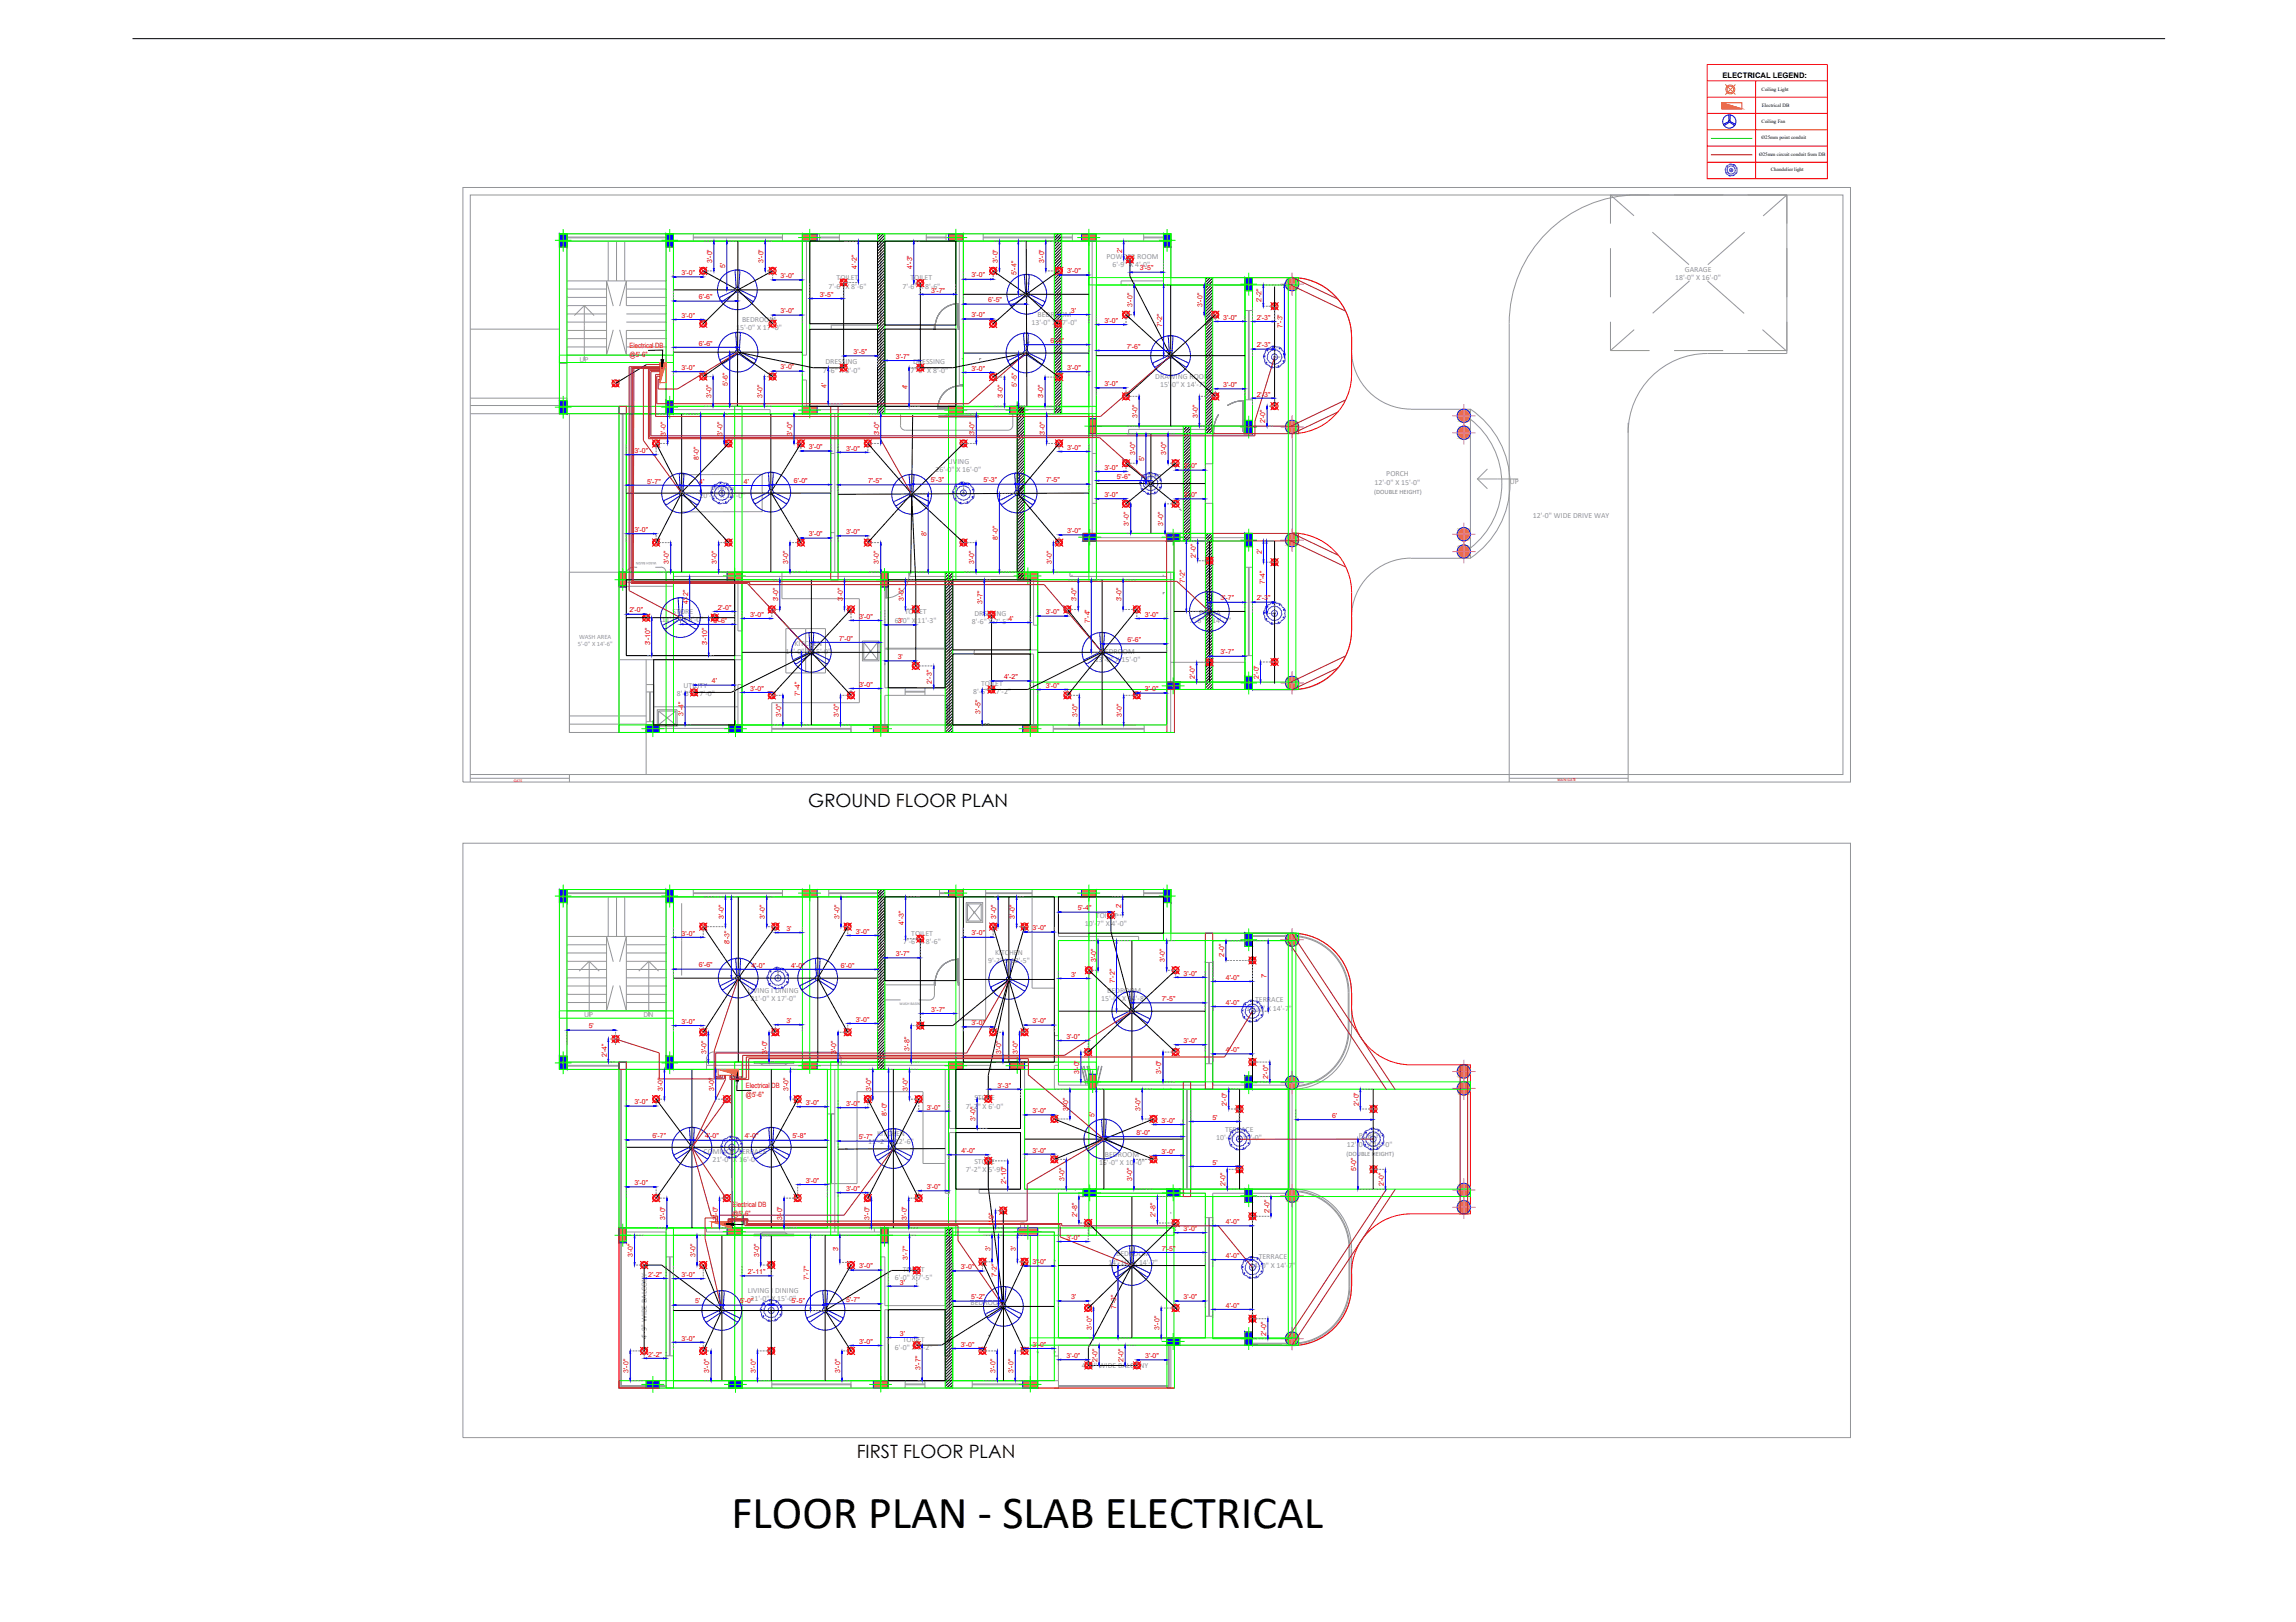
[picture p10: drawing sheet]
<svg xmlns="http://www.w3.org/2000/svg" width="297mm" height="210mm" viewBox="0 0 297 210" stroke-linecap="round" stroke-linejoin="round" font-family="sans-serif">
<defs><g id="words">
<text font-size="5.9" x="94.6" y="197.7">FLOOR PLAN - SLAB ELECTRICAL</text>
<g font-size="2.4">
<text x="104.6" y="104.4">GROUND FLOOR PLAN</text>
<text x="110.8" y="188.7">FIRST FLOOR PLAN</text>
</g>
<text font-size="1" x="222.8" y="10.1">ELECTRICAL LEGEND:</text>
<g font-size="1" fill="#939598">
<text x="143.2" y="33.5">POWDER ROOM</text>
<text x="143.9" y="34.6">6'-9&quot; X 4'-0&quot;</text>
<text x="218" y="35.1">GARAGE</text>
<text x="96" y="41.7">BEDROOM</text>
<text x="107.2" y="37.3">7'-6&quot; X 8'-6&quot;</text>
<text x="108.2" y="36.3">TOILET</text>
<text x="116.8" y="37.3">7'-6&quot; X 8'-6&quot;</text>
<text x="117.8" y="36.3">TOILET</text>
<text x="134.2" y="41">BEDROOM</text>
<text x="216.7" y="36.2">18'-0&quot; X 16'-0&quot;</text>
<text x="75" y="46.8">UP</text>
<text x="95.2" y="42.7">15'-0&quot; X 17'-0&quot;</text>
<text x="106.8" y="47.1">DRESSING</text>
<text x="118.1" y="47.1">DRESSING</text>
<text x="133.5" y="42">13'-0&quot; X 17'-0&quot;</text>
<text x="106.4" y="48.2">7'-6&quot; X 8'-0&quot;</text>
<text x="117.8" y="48.2">7'-6&quot; X 8'-0&quot;</text>
<text x="149.5" y="49">DRAWING ROOM</text>
<text x="150.1" y="50">15'-0&quot; X 14'-7&quot;</text>
<text x="122.6" y="60">LIVING</text>
<text x="90.5" y="64.5">20'-7&quot; X 16'-0&quot;</text>
<text x="91.9" y="63.4">DINING</text>
<text x="121" y="61.1">26'-0&quot; X 16'-0&quot;</text>
<text x="147.6" y="62">FOYER</text>
<text x="177.8" y="62.7">12'-0&quot; X 15'-0&quot;</text>
<text x="179.4" y="61.6">PORCH</text>
<text x="195.3" y="62.6">UP</text>
<text x="198.3" y="67.1">12'-0&quot; WIDE DRIVE WAY</text>
<text x="85.6" y="80.5">11'-3&quot; X 8'-0&quot;</text>
<text x="87" y="79.4">STORE</text>
<text x="102.8" y="83.6">KITCHEN</text>
<text x="115.8" y="80.6">6'-0&quot; X 11'-3&quot;</text>
<text x="117.1" y="79.5">TOILET</text>
<text x="125.7" y="80.8">8'-6&quot; X 7'-5&quot;</text>
<text x="126.1" y="79.7">DRESSING</text>
<text x="153.9" y="80.6">7'-6&quot; X 14'-7&quot;</text>
<text x="155.1" y="79.6">POOJA</text>
<text x="88.4" y="89">UTILITY</text>
<text x="101.6" y="84.7">14'-0&quot; X 15'-0&quot;</text>
<text x="125.9" y="89.8">8'-6&quot; X 7'-2&quot;</text>
<text x="126.9" y="88.8">TOILET</text>
<text x="141.6" y="85.7">13'-0&quot; X 15'-0&quot;</text>
<text x="142.4" y="84.6">BEDROOM</text>
<text x="87.6" y="90">8'-6&quot; X 7'-0&quot;</text>
<text x="140.4" y="119.8">10'-7&quot; X 4'-0&quot;</text>
<text x="141.8" y="118.8">TOILET</text>
<text x="116.8" y="122.2">7'-6&quot; X 8'-6&quot;</text>
<text x="117.9" y="121.1">TOILET</text>
<text x="127.8" y="124.7">9'-2&quot; X 12'-5&quot;</text>
<text x="128.7" y="123.6">KITCHEN</text>
<text x="75.6" y="131.7">UP</text>
<text x="83.3" y="131.7">DN</text>
<text x="96.8" y="128.5">LIVING I DINING</text>
<text x="97.1" y="129.6">21'-0&quot; X 17'-0&quot;</text>
<text x="142.5" y="129.5">15'-0&quot; X 14'-8&quot;</text>
<text x="143.2" y="128.4">BEDROOM</text>
<text x="161.2" y="130.8">14'-0&quot; X 14'-7&quot;</text>
<text x="162.4" y="129.7">TERRACE</text>
<text x="124.9" y="143.5">7'-2&quot; X 6'-0&quot;</text>
<text x="126.1" y="142.4">STORE</text>
<text x="91" y="149.3">COMMON TERRACE</text>
<text x="112.3" y="148">11'-2&quot; X 12'-6&quot;</text>
<text x="113.5" y="147">KITCHEN</text>
<text x="142.9" y="149.7">BEDROOM</text>
<text x="157.3" y="147.6">10'-0&quot; X 10'-0&quot;</text>
<text x="158.5" y="146.5">TERRACE</text>
<text x="174.3" y="148.4">12'-0&quot; X 15'-0&quot;</text>
<text x="175.8" y="147.3">PORCH</text>
<text x="92.2" y="150.4">21'-0&quot; X 16'-0&quot;</text>
<text x="124.9" y="151.7">7'-2&quot; X 5'-9&quot;</text>
<text x="126.1" y="150.6">STORE</text>
<text x="142.2" y="150.8">16'-0&quot; X 10'-0&quot;</text>
<text x="96.8" y="167.3">LIVING I DINING</text>
<text x="115.8" y="165.7">6'-0&quot; X 7'-5&quot;</text>
<text x="116.8" y="164.6">TOILET</text>
<text x="143.4" y="163.7">14'-10&quot; X 14'-7&quot;</text>
<text x="144.4" y="162.6">BEDROOM</text>
<text x="161.7" y="164">14'-0&quot; X 14'-7&quot;</text>
<text x="162.8" y="163">TERRACE</text>
<text x="83.7" y="173.3" transform="rotate(-90 83.7 173.3)">4'-9'' WIDE BALCONY</text>
<text x="97.1" y="168.4">21'-0&quot; X 15'-0&quot;</text>
<text x="116.8" y="173.7">TOILET</text>
<text x="125.6" y="168.9">BEDROOM</text>
<text x="115.8" y="174.7">6'-0&quot; X 7'-2&quot;</text>
<text x="139.9" y="177">4'-4'' WIDE BALCONY</text>
</g>
<g font-size=".9" fill="#f00">
<text x="88.2" y="35.6">3'-0&quot;</text>
<text x="92.1" y="34" transform="rotate(-90 92.1 34)">3'-0&quot;</text>
<text x="93.8" y="34.7" transform="rotate(-90 93.8 34.7)">5'</text>
<text x="98.8" y="34" transform="rotate(-90 98.8 34)">3'-0&quot;</text>
<text x="110.8" y="34.8" transform="rotate(-90 110.8 34.8)">4'-2&quot;</text>
<text x="118" y="34.8" transform="rotate(-90 118 34.8)">4'-3&quot;</text>
<text x="125.7" y="35.9">3'-0&quot;</text>
<text x="129.1" y="34" transform="rotate(-90 129.1 34)">3'-0&quot;</text>
<text x="131.5" y="35.5" transform="rotate(-90 131.5 35.5)">5'-4&quot;</text>
<text x="135.1" y="34" transform="rotate(-90 135.1 34)">3'-0&quot;</text>
<text x="138.1" y="35.4">3'-0&quot;</text>
<text x="145.2" y="32.7" transform="rotate(-90 145.2 32.7)">2'</text>
<text x="147.5" y="35">3'-5&quot;</text>
<text x="88.2" y="41.1">3'-0&quot;</text>
<text x="90.4" y="38.7">6'-6&quot;</text>
<text x="101" y="36">3'-0&quot;</text>
<text x="101" y="40.6">3'-0&quot;</text>
<text x="106.1" y="38.4">3'-5&quot;</text>
<text x="120.5" y="37.9">3'-7&quot;</text>
<text x="125.7" y="41">3'-0&quot;</text>
<text x="127.9" y="39.1">6'-5&quot;</text>
<text x="138.5" y="40.5">3'</text>
<text x="142.9" y="41.8">3'-0&quot;</text>
<text x="146.5" y="39.7" transform="rotate(-90 146.5 39.7)">3'-0&quot;</text>
<text x="155.6" y="39.7" transform="rotate(-90 155.6 39.7)">3'-0&quot;</text>
<text x="158.2" y="41.4">3'-0&quot;</text>
<text x="162.6" y="41.4">2'-3&quot;</text>
<text x="163.2" y="39.1" transform="rotate(-90 163.2 39.1)">2'-2&quot;</text>
<text x="81.4" y="45">Electrical DB</text>
<text x="81.5" y="46.2">@5'-6&quot;</text>
<text x="88.2" y="47.9">3'-0&quot;</text>
<text x="90.4" y="44.7">6'-6&quot;</text>
<text x="101" y="47.8">3'-0&quot;</text>
<text x="110.4" y="45.8">3'-5&quot;</text>
<text x="115.9" y="46.4">3'-7&quot;</text>
<text x="125.7" y="48">3'-0&quot;</text>
<text x="135.9" y="44.4">6'-4&quot;</text>
<text x="138.1" y="47.9">3'-0&quot;</text>
<text x="145.8" y="45.1">7'-6&quot;</text>
<text x="150.3" y="42.3" transform="rotate(-90 150.3 42.3)">7'-2&quot;</text>
<text x="162.6" y="45">2'-3&quot;</text>
<text x="165.9" y="42.4" transform="rotate(-90 165.9 42.4)">7'-3&quot;</text>
<text x="92" y="51.5" transform="rotate(-90 92 51.5)">3'-0&quot;</text>
<text x="94.2" y="50" transform="rotate(-90 94.2 50)">5'-6&quot;</text>
<text x="98.7" y="51.5" transform="rotate(-90 98.7 51.5)">3'-0&quot;</text>
<text x="106.9" y="50.2" transform="rotate(-90 106.9 50.2)">4'</text>
<text x="117.4" y="50.4" transform="rotate(-90 117.4 50.4)">4'</text>
<text x="129.7" y="51.6" transform="rotate(-90 129.7 51.6)">3'-0&quot;</text>
<text x="131.5" y="50" transform="rotate(-90 131.5 50)">5'-5&quot;</text>
<text x="135" y="51.6" transform="rotate(-90 135 51.6)">3'-0&quot;</text>
<text x="142.9" y="50">3'-0&quot;</text>
<text x="158.2" y="50.1">3'-0&quot;</text>
<text x="162.6" y="51.3">2'-3&quot;</text>
<text x="82.1" y="58.6">3'-0&quot;</text>
<text x="86.1" y="56.4" transform="rotate(-90 86.1 56.4)">3'-0&quot;</text>
<text x="90.4" y="59.6" transform="rotate(-90 90.4 59.6)">8'-0&quot;</text>
<text x="93.5" y="56.4" transform="rotate(-90 93.5 56.4)">3'-0&quot;</text>
<text x="102.5" y="56.4" transform="rotate(-90 102.5 56.4)">3'-0&quot;</text>
<text x="104.7" y="58.1">3'-0&quot;</text>
<text x="109.5" y="58.3">3'-0&quot;</text>
<text x="113.7" y="56.4" transform="rotate(-90 113.7 56.4)">3'-0&quot;</text>
<text x="126.1" y="56.4" transform="rotate(-90 126.1 56.4)">3'-0&quot;</text>
<text x="135.2" y="56.4" transform="rotate(-90 135.2 56.4)">3'-0&quot;</text>
<text x="138.1" y="58.2">3'-0&quot;</text>
<text x="146.8" y="58.9" transform="rotate(-90 146.8 58.9)">3'-0&quot;</text>
<text x="147.2" y="54.1" transform="rotate(-90 147.2 54.1)">3'-0&quot;</text>
<text x="148" y="59.7" transform="rotate(-90 148 59.7)">5'</text>
<text x="150.9" y="58.9" transform="rotate(-90 150.9 58.9)">3'-0&quot;</text>
<text x="154.9" y="54.1" transform="rotate(-90 154.9 54.1)">3'-0&quot;</text>
<text x="163.7" y="54.7" transform="rotate(-90 163.7 54.7)">2'-0&quot;</text>
<text x="83.7" y="62.6">5'-7&quot;</text>
<text x="90.5" y="62.6">4'</text>
<text x="96.3" y="62.6">4'</text>
<text x="102.7" y="62.5">6'-0&quot;</text>
<text x="112.3" y="62.5">7'-5&quot;</text>
<text x="120.4" y="62.4">5'-3&quot;</text>
<text x="127.2" y="62.4">5'-3&quot;</text>
<text x="135.3" y="62.4">7'-5&quot;</text>
<text x="142.9" y="60.8">3'-0&quot;</text>
<text x="142.9" y="64.3">3'-0&quot;</text>
<text x="144.5" y="62">5'-6&quot;</text>
<text x="153.1" y="60.6">3'-0&quot;</text>
<text x="153.1" y="64.3">3'-0&quot;</text>
<text x="82.1" y="68.8">3'-0&quot;</text>
<text x="104.7" y="69.4">3'-0&quot;</text>
<text x="109.5" y="69.1">3'-0&quot;</text>
<text x="119.9" y="69.3" transform="rotate(-90 119.9 69.3)">8'</text>
<text x="129.1" y="69.8" transform="rotate(-90 129.1 69.8)">8'-0&quot;</text>
<text x="138.1" y="69">3'-0&quot;</text>
<text x="146.1" y="68" transform="rotate(-90 146.1 68)">3'-0&quot;</text>
<text x="150.5" y="68" transform="rotate(-90 150.5 68)">3'-0&quot;</text>
<text x="163.2" y="71.7" transform="rotate(-90 163.2 71.7)">2'</text>
<text x="86.5" y="73" transform="rotate(-90 86.5 73)">3'-0&quot;</text>
<text x="92.7" y="73" transform="rotate(-90 92.7 73)">3'-0&quot;</text>
<text x="100.7" y="77.8" transform="rotate(-90 100.7 77.8)">3'-0&quot;</text>
<text x="102" y="73" transform="rotate(-90 102 73)">3'-0&quot;</text>
<text x="109" y="77.8" transform="rotate(-90 109 77.8)">3'-0&quot;</text>
<text x="113.7" y="73" transform="rotate(-90 113.7 73)">3'-0&quot;</text>
<text x="116.9" y="77.8" transform="rotate(-90 116.9 77.8)">3'-0&quot;</text>
<text x="126" y="73" transform="rotate(-90 126 73)">3'-0&quot;</text>
<text x="136.1" y="73" transform="rotate(-90 136.1 73)">3'-0&quot;</text>
<text x="139.3" y="77.8" transform="rotate(-90 139.3 77.8)">3'-0&quot;</text>
<text x="145.1" y="77.8" transform="rotate(-90 145.1 77.8)">3'-0&quot;</text>
<text x="153.3" y="75.5" transform="rotate(-90 153.3 75.5)">7'-2&quot;</text>
<text x="154.7" y="72.2" transform="rotate(-90 154.7 72.2)">2'-0&quot;</text>
<text x="157.9" y="77.7">3'-7&quot;</text>
<text x="162.6" y="77.7">2'-3&quot;</text>
<text x="163.6" y="75.6" transform="rotate(-90 163.6 75.6)">7'-4&quot;</text>
<text x="81.4" y="79.3">2'-0&quot;</text>
<text x="84.1" y="83.5" transform="rotate(-90 84.1 83.5)">3'-10&quot;</text>
<text x="89" y="78.1" transform="rotate(-90 89 78.1)">4'-2&quot;</text>
<text x="91.5" y="83.5" transform="rotate(-90 91.5 83.5)">3'-10&quot;</text>
<text x="92.3" y="80.6">5'-6&quot;</text>
<text x="92.9" y="78.9">2'-0&quot;</text>
<text x="97" y="79.8">3'-0&quot;</text>
<text x="108.6" y="82.9">7'-0&quot;</text>
<text x="111.1" y="80.1">3'-0&quot;</text>
<text x="116.1" y="80.7">3'</text>
<text x="127.1" y="78.2" transform="rotate(-90 127.1 78.2)">3'-7&quot;</text>
<text x="130.5" y="80.4">4'</text>
<text x="135.3" y="79.5">3'-0&quot;</text>
<text x="141" y="80.6" transform="rotate(-90 141 80.6)">7'-4&quot;</text>
<text x="145.9" y="83.1">6'-6&quot;</text>
<text x="148.1" y="79.8">3'-0&quot;</text>
<text x="92.1" y="88.4">4'</text>
<text x="97" y="89.4">3'-0&quot;</text>
<text x="111.1" y="88.9">3'-0&quot;</text>
<text x="116.1" y="85.3">3'</text>
<text x="120.6" y="88.5" transform="rotate(-90 120.6 88.5)">2'-3&quot;</text>
<text x="129.9" y="87.9">4'-2&quot;</text>
<text x="135.3" y="89">3'-0&quot;</text>
<text x="148.1" y="89.5">3'-0&quot;</text>
<text x="154.6" y="87.9" transform="rotate(-90 154.6 87.9)">2'-0&quot;</text>
<text x="157.9" y="84.7">3'-7&quot;</text>
<text x="162.8" y="87.8" transform="rotate(-90 162.8 87.8)">2'-0&quot;</text>
<text x="88.4" y="92.6" transform="rotate(-90 88.4 92.6)">3'-4&quot;</text>
<text x="101.1" y="92.8" transform="rotate(-90 101.1 92.8)">3'-0&quot;</text>
<text x="103.5" y="90" transform="rotate(-90 103.5 90)">7'-4&quot;</text>
<text x="108.5" y="92.8" transform="rotate(-90 108.5 92.8)">3'-0&quot;</text>
<text x="126.8" y="92.3" transform="rotate(-90 126.8 92.3)">3'-5&quot;</text>
<text x="139.4" y="92.8" transform="rotate(-90 139.4 92.8)">3'-0&quot;</text>
<text x="145.1" y="92.8" transform="rotate(-90 145.1 92.8)">3'-0&quot;</text>
<text x="93.6" y="118.9" transform="rotate(-90 93.6 118.9)">3'-0&quot;</text>
<text x="99" y="118.9" transform="rotate(-90 99 118.9)">3'-0&quot;</text>
<text x="108.6" y="118.9" transform="rotate(-90 108.6 118.9)">3'-0&quot;</text>
<text x="116.9" y="119.6" transform="rotate(-90 116.9 119.6)">4'-3&quot;</text>
<text x="128.9" y="118.9" transform="rotate(-90 128.9 118.9)">3'-0&quot;</text>
<text x="131.3" y="118.9" transform="rotate(-90 131.3 118.9)">3'-0&quot;</text>
<text x="139.4" y="117.8">5'-4&quot;</text>
<text x="145" y="117.6" transform="rotate(-90 145 117.6)">2'</text>
<text x="88.2" y="121.1">3'-0&quot;</text>
<text x="90.4" y="125.2">6'-6&quot;</text>
<text x="94.4" y="122.2" transform="rotate(-90 94.4 122.2)">8'-3&quot;</text>
<text x="97.2" y="125.2">4'-0&quot;</text>
<text x="101.7" y="120.5">3'</text>
<text x="102.3" y="125.2">4'-0&quot;</text>
<text x="108.8" y="125.2">6'-0&quot;</text>
<text x="110.7" y="120.8">3'-0&quot;</text>
<text x="115.9" y="123.7">3'-7&quot;</text>
<text x="125.7" y="121.1">3'-0&quot;</text>
<text x="133.6" y="120.4">3'-0&quot;</text>
<text x="141.8" y="124.5" transform="rotate(-90 141.8 124.5)">3'-0&quot;</text>
<text x="150.7" y="124.5" transform="rotate(-90 150.7 124.5)">3'-0&quot;</text>
<text x="158.4" y="123.9" transform="rotate(-90 158.4 123.9)">2'-0&quot;</text>
<text x="120.5" y="130.9">3'-7&quot;</text>
<text x="138.6" y="126.4">3'</text>
<text x="144.2" y="127.2" transform="rotate(-90 144.2 127.2)">7'-2&quot;</text>
<text x="150.3" y="129.5">7'-5&quot;</text>
<text x="153.1" y="126.2">3'-0&quot;</text>
<text x="158.6" y="126.8">4'-0&quot;</text>
<text x="158.6" y="130">4'-0&quot;</text>
<text x="163.9" y="126.6" transform="rotate(-90 163.9 126.6)">7'</text>
<text x="76.2" y="133.1">5'</text>
<text x="78.5" y="136.8" transform="rotate(-90 78.5 136.8)">2'-4&quot;</text>
<text x="88.2" y="132.5">3'-0&quot;</text>
<text x="91.4" y="136.4" transform="rotate(-90 91.4 136.4)">3'-0&quot;</text>
<text x="99.3" y="136.4" transform="rotate(-90 99.3 136.4)">3'-0&quot;</text>
<text x="101.7" y="132.4">3'</text>
<text x="108.2" y="136.4" transform="rotate(-90 108.2 136.4)">3'-0&quot;</text>
<text x="110.7" y="132.2">3'-0&quot;</text>
<text x="117.7" y="136" transform="rotate(-90 117.7 136)">3'-8&quot;</text>
<text x="125.7" y="132.7">3'-0&quot;</text>
<text x="129.5" y="136.4" transform="rotate(-90 129.5 136.4)">3'-0&quot;</text>
<text x="131.7" y="136.4" transform="rotate(-90 131.7 136.4)">3'-0&quot;</text>
<text x="133.6" y="132.4">3'-0&quot;</text>
<text x="138" y="134.4">3'-0&quot;</text>
<text x="153.1" y="135">3'-0&quot;</text>
<text x="158.6" y="136.2">4'-0&quot;</text>
<text x="82.1" y="142.9">3'-0&quot;</text>
<text x="85.7" y="141.2" transform="rotate(-90 85.7 141.2)">3'-0&quot;</text>
<text x="92.4" y="141.2" transform="rotate(-90 92.4 141.2)">3'-0&quot;</text>
<text x="96.5" y="140.8">Electrical DB</text>
<text x="96.5" y="141.9">@5'-6&quot;</text>
<text x="102" y="141.2" transform="rotate(-90 102 141.2)">3'-0&quot;</text>
<text x="104.2" y="143">3'-0&quot;</text>
<text x="109.5" y="143.1">3'-0&quot;</text>
<text x="112.7" y="141.2" transform="rotate(-90 112.7 141.2)">3'-0&quot;</text>
<text x="117.4" y="141.2" transform="rotate(-90 117.4 141.2)">3'-0&quot;</text>
<text x="119.9" y="143.6">3'-0&quot;</text>
<text x="129" y="140.7">3'-3&quot;</text>
<text x="138.2" y="143.8" transform="rotate(-90 138.2 143.8)">3'-0&quot;</text>
<text x="139.6" y="139" transform="rotate(-90 139.6 139)">3'-0&quot;</text>
<text x="147.5" y="143.8" transform="rotate(-90 147.5 143.8)">3'-0&quot;</text>
<text x="150.2" y="139" transform="rotate(-90 150.2 139)">3'-0&quot;</text>
<text x="158.7" y="143.1" transform="rotate(-90 158.7 143.1)">2'-0&quot;</text>
<text x="164" y="139.6" transform="rotate(-90 164 139.6)">2'-0&quot;</text>
<text x="175.8" y="143.1" transform="rotate(-90 175.8 143.1)">2'-0&quot;</text>
<text x="84.4" y="147.3">6'-7&quot;</text>
<text x="91.2" y="147.3">4'-0&quot;</text>
<text x="96.4" y="147.3">4'-0&quot;</text>
<text x="102.5" y="147.3">5'-8&quot;</text>
<text x="111.1" y="147.5">5'-7&quot;</text>
<text x="114.7" y="144.4" transform="rotate(-90 114.7 144.4)">8'-0&quot;</text>
<text x="124.4" y="149.2">4'-0&quot;</text>
<text x="126.2" y="145" transform="rotate(-90 126.2 145)">3'-0&quot;</text>
<text x="133.6" y="144">3'-0&quot;</text>
<text x="133.6" y="149.1">3'-0&quot;</text>
<text x="141.6" y="144.5" transform="rotate(-90 141.6 144.5)">5'</text>
<text x="147.1" y="146.9">8'-0&quot;</text>
<text x="150.3" y="145.3">3'-0&quot;</text>
<text x="150.3" y="149.3">3'-0&quot;</text>
<text x="156.9" y="144.9">5'</text>
<text x="172.3" y="144.7">6'</text>
<text x="82.1" y="153.4">3'-0&quot;</text>
<text x="104.2" y="153.1">3'-0&quot;</text>
<text x="109.5" y="154.1">3'-0&quot;</text>
<text x="119.9" y="153.9">3'-0&quot;</text>
<text x="130.2" y="153.2" transform="rotate(-90 130.2 153.2)">2'-10&quot;</text>
<text x="137.7" y="152.9" transform="rotate(-90 137.7 152.9)">3'-0&quot;</text>
<text x="146.5" y="152.9" transform="rotate(-90 146.5 152.9)">3'-0&quot;</text>
<text x="156.9" y="150.7">5'</text>
<text x="158.5" y="153.5" transform="rotate(-90 158.5 153.5)">2'-0&quot;</text>
<text x="175.5" y="151.5" transform="rotate(-90 175.5 151.5)">5'-0&quot;</text>
<text x="179" y="153.5" transform="rotate(-90 179 153.5)">2'-0&quot;</text>
<text x="86" y="157.9" transform="rotate(-90 86 157.9)">3'-0&quot;</text>
<text x="92.9" y="157.9" transform="rotate(-90 92.9 157.9)">3'-0&quot;</text>
<text x="94.7" y="156.2">Electrical DB</text>
<text x="94.8" y="157.4">@5'-6&quot;</text>
<text x="101.2" y="157.9" transform="rotate(-90 101.2 157.9)">3'-0&quot;</text>
<text x="108.4" y="162" transform="rotate(-90 108.4 162)">3'</text>
<text x="112.5" y="157.9" transform="rotate(-90 112.5 157.9)">3'-0&quot;</text>
<text x="117.3" y="157.9" transform="rotate(-90 117.3 157.9)">3'-0&quot;</text>
<text x="128.1" y="161.9" transform="rotate(-90 128.1 161.9)">3'</text>
<text x="128.6" y="158.7" transform="rotate(-90 128.6 158.7)">1'-9&quot;</text>
<text x="131.4" y="161.9" transform="rotate(-90 131.4 161.9)">3'</text>
<text x="138" y="160.4">3'-0&quot;</text>
<text x="139.3" y="157.4" transform="rotate(-90 139.3 157.4)">2'-8&quot;</text>
<text x="149.5" y="157.4" transform="rotate(-90 149.5 157.4)">2'-8&quot;</text>
<text x="150.3" y="161.8">7'-5&quot;</text>
<text x="153.1" y="159.3">3'-0&quot;</text>
<text x="158.6" y="158.4">4'-0&quot;</text>
<text x="164.2" y="157" transform="rotate(-90 164.2 157)">2'-0&quot;</text>
<text x="81.9" y="162.7" transform="rotate(-90 81.9 162.7)">3'-0&quot;</text>
<text x="83.9" y="165.2">2'-2&quot;</text>
<text x="88.2" y="165.2">3'-0&quot;</text>
<text x="90" y="162.7" transform="rotate(-90 90 162.7)">3'-0&quot;</text>
<text x="96.8" y="164.9">2'-11&quot;</text>
<text x="98.2" y="162.7" transform="rotate(-90 98.2 162.7)">3'-0&quot;</text>
<text x="104.6" y="165.6" transform="rotate(-90 104.6 165.6)">7'-7&quot;</text>
<text x="111.1" y="164.1">3'-0&quot;</text>
<text x="116.4" y="166.2">3'</text>
<text x="117.4" y="163" transform="rotate(-90 117.4 163)">3'-7&quot;</text>
<text x="124.3" y="164.2">3'-0&quot;</text>
<text x="129" y="165.3" transform="rotate(-90 129 165.3)">7'-2&quot;</text>
<text x="133.6" y="163.6">3'-0&quot;</text>
<text x="158.6" y="162.8">4'-0&quot;</text>
<text x="88.2" y="173.5">3'-0&quot;</text>
<text x="89.9" y="168.7">5'</text>
<text x="95.7" y="168.7">5'-0&quot;</text>
<text x="102.4" y="168.7">5'-5&quot;</text>
<text x="109.5" y="168.5">5'-7&quot;</text>
<text x="111.1" y="173.9">3'-0&quot;</text>
<text x="116.4" y="172.9">3'</text>
<text x="125.7" y="168.2">5'-2&quot;</text>
<text x="138.6" y="168.2">3'</text>
<text x="141.3" y="172.1" transform="rotate(-90 141.3 172.1)">3'-0&quot;</text>
<text x="144.4" y="169.3" transform="rotate(-90 144.4 169.3)">7'-3&quot;</text>
<text x="150" y="172.1" transform="rotate(-90 150 172.1)">3'-0&quot;</text>
<text x="153.1" y="168.2">3'-0&quot;</text>
<text x="158.6" y="169.2">4'-0&quot;</text>
<text x="163.8" y="172.8" transform="rotate(-90 163.8 172.8)">2'-0&quot;</text>
<text x="81.3" y="177.6" transform="rotate(-90 81.3 177.6)">3'-0&quot;</text>
<text x="83.9" y="175.6">2'-2&quot;</text>
<text x="91.8" y="177.6" transform="rotate(-90 91.8 177.6)">3'-0&quot;</text>
<text x="97.8" y="177.6" transform="rotate(-90 97.8 177.6)">3'-0&quot;</text>
<text x="108.7" y="177.6" transform="rotate(-90 108.7 177.6)">3'-0&quot;</text>
<text x="119.1" y="177.3" transform="rotate(-90 119.1 177.3)">3'-7&quot;</text>
<text x="124.3" y="174.3">3'-0&quot;</text>
<text x="128.8" y="177.6" transform="rotate(-90 128.8 177.6)">3'-0&quot;</text>
<text x="131.1" y="177.6" transform="rotate(-90 131.1 177.6)">3'-0&quot;</text>
<text x="133.6" y="174.3">3'-0&quot;</text>
<text x="138" y="175.7">3'-0&quot;</text>
<text x="142" y="176.3" transform="rotate(-90 142 176.3)">2'-0&quot;</text>
<text x="145.3" y="176.3" transform="rotate(-90 145.3 176.3)">2'-0&quot;</text>
<text x="148.2" y="175.8">3'-0&quot;</text>
</g>
<g font-size=".8" fill="#808080">
<text x="177.8" y="63.9">(DOUBLE HEIGHT)</text>
<text x="174.2" y="149.6">(DOUBLE HEIGHT)</text>
</g>
<g font-size=".8" fill="#939598">
<text x="74.8" y="83.6">5'-0&quot; X 14'-6&quot;</text>
<text x="74.9" y="82.7">WASH AREA</text>
</g>
<g font-size=".7">
<text x="227.9" y="11.7">Ceiling Light</text>
<text x="227.9" y="15.9">Ceiling Fan</text>
<text x="227.9" y="13.8">Electrical DB</text>
<text x="227.6" y="20.1">Ø25mm circuit conduit from DB</text>
<text x="227.9" y="18">Ø25mm point conduit</text>
<text x="229.1" y="22.2">Chandelier light</text>
</g>
<g font-size=".5" fill="#808080">
<text x="84.9" y="72.7" transform="rotate(180 84.9 72.7)">WASH BASIN</text>
<text x="116.4" y="130.1">WASH BASIN</text>
</g>
<g font-size=".5" fill="#f00">
<text x="66.5" y="101.2">GATE</text>
<text x="201.5" y="101.1">MAIN GATE</text>
</g>
</g></defs>
<!-- layer: 0 -->
<g fill="none" stroke="#939598" stroke-width=".13">
<path d="M59.9 24.3h179.5v76.9h-179.5zM60.8 25.2h177.6v75h-177.6zM73.3 30.3h12.9M73.3 31.2h12.9M73.3 36.4h7.7M73.3 37.4h5.2M73.3 38.5h5.2M73.3 39.5h5.2M78.5 36.4v9.6h-5.2M78.7 31.2v5.2M79.8 31.2v5.2M80.8 31.2v5.2"/>
<path d="M87.1 35.5v.2h-.2M89.7 30.3h11.5M89.7 31.2h11.5M104.3 30.3h2.6M104.3 31.2h2.6M127.2 30.3h11.5M127.2 31.2h11.5M133 36.5v.3h.2M148 30.3h2.5M148 31.2h2.5M162 35.9h5.2M167.1 35.9a7.7 7.7 0 0 1 7.7 7.7"/>
<path d="M211.9 25.2h19.3v20.5M72.4 47v4.5M73.3 40.6h5.2M73.3 41.7h5.2M73.3 42.8h5.2M73.3 43.8h5.2M73.3 44.9h5.2M73.7 53.5v41.3h9.9M80.1 53.5v20.5h-6.4v20.8h9.9M81 53.5v20.5M82 53.5h4.2M95.7 45.4h-.2v.2"/>
<path d="M124.4 46.4h.2v.2M126.9 46.4h-.2v.2M133.2 44.3h-.2v.2M156.9 56.1h4.2M161.1 40.2v11.5M162 40.2v11.5M174.8 45.3a7.7 7.7 0 0 0 7.7 7.6M174.9 43.6v1.7M182.5 53h7.7v19.2h-7.7M96 74v.6M104.3 74h.1M138.7 74.4v.2h-.2"/>
<path d="M150.5 74.4v.2h.2M150.7 76.7h-.2v.2M161.1 73.4v11.4M162 73.4v11.4M174.9 79.9v1.7M182.5 72.2a7.7 7.7 0 0 0-7.7 7.7M73.7 93.7h9.9M73.7 92.7h9.9M83.6 85.4v3.2M83.6 89.5v3.9M83.6 94.8v5.4M84.6 89.5v3.9"/>
<path d="M99.8 93.8h10.3M110.1 94.3v.5h-10.3M117.1 89h2.6M117.1 90h2.6M122.3 91.3v2.5M122.8 91.3v2.5M136.3 94.8h11.7M136.3 93.8h11.7M151.5 85.7h9.6M174.8 81.6a7.7 7.7 0 0 1-7.7 7.7h-5.1M59.9 109.1h179.5v76.9h-179.5zM60.8 100.7h12.9"/>
<path d="M60.8 100.2v1M73.3 115.1h12.9M73.3 116.1h12.9M73.7 100.2v1M78.7 116.1v5.1M79.8 116.1v5.1M80.8 116.1v5.1M89.7 115.1h11.5M89.7 116.1h11.5M107.2 115.1h6.7M107.2 116.1h6.7M121.5 115.1h2.6"/>
<path d="M121.5 116.1h2.6M127.5 115.1h6M148 115.1h2.5M148 116.1h2.5M195.2 100.7h15.4M73.3 138.4h6.8v20.5M73.3 121.2h12.9M73.3 122.3h5.2M73.3 123.3h5.2M73.3 124.4h5.2M73.3 125.5h5.2M73.3 126.5h5.2"/>
<path d="M73.3 127.6h5.2M73.3 128.7h5.2M73.3 129.7h5.2M73.3 130.8h12.9M73.3 137.4h6.8M78.5 121.2v9.6M81 121.2v9.6M81 122.3h5.2M81 123.3h5.2M81 124.4h5.2M81 125.5h5.2M81 126.5h5.2"/>
<path d="M81 127.6h5.2M81 128.7h5.2M81 129.7h5.2M87.1 138.4h4.3M136.4 127.9h-2.9v-11.8h-6v15.9h-2.9M155.9 124.6v13.1M156.9 124.6v13.1M162 120.8h5.1a7.7 7.7 0 0 1 7.7 7.7M174.8 133.3a7.7 7.7 0 0 1-7.7 7.7M174.9 128.5v4.8M80.1 159.2v20.4h6.1M87.1 158.9h4.3"/>
<path d="M107 144.2v9M108 144.2v9M138.9 153.9h.2v.2M151.1 153.9h-.2v.2M153.1 141v12.9M154 141v12.9M155.9 157.6v12.7M156.9 157.6v12.7M167.1 153.9a7.7 7.7 0 0 1 7.7 7.7M167.2 153.9h.1M167.2 141h.1M167.2 141v12.9"/>
<path d="M80.1 179.6h.1M86.2 162.7v12.8M87.1 162.7v12.8M99.8 178.7h10.3M110.1 179.1v.5h-10.3M117.1 179.6h2.6M117.1 178.7h2.6M125.8 179.6h7.7M125.8 178.7h7.7M127.8 172.8h.2v.2M134.1 174.9h.2v.3M134.3 162.9v.3h-.2"/>
<path d="M136.4 162.9v.3h.2M136.6 174.9h-.2v.3M136.9 175.5v3.2M151.5 174.1v5.5h-15.1M152.7 173.1h-.3v.2M174.8 166.5a7.7 7.7 0 0 1-7.7 7.6h-5.1M174.9 161.6v4.9"/>
</g>
<!-- layer: MMH_WINDOW -->
<g fill="none" stroke="#939598" stroke-width=".13">
<path d="M73.3 30.7h12.9M73.3 30.8h12.9M89.7 30.7h11.5M89.7 30.8h11.5M106 30.7h2.6M106 30.8h2.6M119.8 30.7h2.6M119.8 30.8h2.6M127.2 30.7h11.5M127.2 30.8h11.5M148 30.7h2.5M148 30.8h2.5"/>
<path d="M80.5 53.5v20.5M80.6 53.5v20.5M161.5 40.2v11.5M161.6 40.2v11.5M161.5 73.4v11.4M161.6 73.4v11.4M84 89.5v3.9M84.1 89.5v3.9M99.9 94.3h10.2M99.9 94.4h10.2M114.5 83.9h7.8M114.5 84h7.8"/>
<path d="M117.1 89.5h2.6M117.1 89.6h2.6M122.5 91.3v2.5M122.6 91.3v2.5M136.3 94.3h11.7M136.3 94.4h11.7M73.3 115.5h12.9M73.3 115.6h12.9M89.7 115.5h11.5M89.7 115.6h11.5M107.2 115.5h6.7M107.2 115.6h6.7"/>
<path d="M121.5 115.5h2.6M121.5 115.6h2.6M127.5 115.5h6M127.5 115.6h6M148 115.5h2.5M148 115.6h2.5M73.3 137.9h6.8M73.3 138h6.8M80.3 138.4v20.5M80.4 138.4v20.5M156.4 124.6v13.1M156.5 124.6v13.1"/>
<path d="M162 121.1h5.1a7.4 7.4 0 0 1 7.4 7.4v4.8M162 121.2h5.1a7.3 7.3 0 0 1 7.3 7.3v4.8M174.4 133.3a7.3 7.3 0 0 1-7.3 7.2M174.5 133.3a7.4 7.4 0 0 1-7.4 7.3M80.3 159.4v20h5.9M80.4 159.4v19.9h5.8M107.5 144.2v9M107.6 144.2v9M153.5 141v12.9M153.6 141v12.9M156.4 157.6v12.7M156.5 157.6v12.7"/>
<path d="M166.7 141v12.9M166.8 141v12.9M167.1 154.1a7.5 7.5 0 0 1 7.5 7.5M167.1 154.2a7.4 7.4 0 0 1 7.4 7.4M86.6 162.7v12.8M86.7 162.7v12.8M99.9 179.1h10.2M99.9 179.2h10.2M117.1 179.1h2.6M117.1 179.2h2.6M125.8 179.1h7.7M125.8 179.2h7.7"/>
<path d="M151.2 174.1v5.2h-14.3M151.3 174.1v5.3h-14.4M174.5 166.5a7.4 7.4 0 0 1-7.4 7.3h-5.1M174.5 161.6v4.9M174.6 166.5a7.5 7.5 0 0 1-7.5 7.4h-5.1M174.6 161.6v4.9"/>
</g>
<!-- layer: OK-Plumbing -->
<g fill="none" stroke="#939598" stroke-width=".13">
<path d="M211.9 25.2a16.7 16.7 0 0 0-16.7 16.7v59.3M60.8 52.5h11.6M60.8 53.5h11.6M60.8 42.6h11.6M60.8 51.5h11.6M116.5 55a.65 .65 0 0 0 .6 .7h13.3M116.5 53.5v1.5M131 55a.65 .65 0 0 1-.6 .7M131 53.5v1.5M190.2 52.9a11.6 11.6 0 0 1 0 19.3M190.2 54.3a10.6 10.6 0 0 1 0 16.6M210.6 54.7v46.5"/>
<path d="M231.2 45.7h-10.3a10.3 10.3 0 0 0-10.3 10.3M82.1 73.4a1.13 1.13 0 0 0-1.1 .6M82.1 73.4h.3M84.8 73.4h.7M85.5 73.4a.65 .65 0 0 1 .7 .6M88.2 61.4h10.4v4.8h-10.4zM101.2 74.6v2.9h10v13.4h-11.3v2.9M152.5 65.9h.2l.1 .2M84.6 91.5h10.9M85 91.8h2.6v2.2h-2.6zM85.2 92h2.2v1.8h-2.2zM85.2 92l1.1 .9"/>
<path d="M86.3 92.9l-1.1 .9M86.4 92.9l1 .9M87.4 92l-1 .9M101.7 81.4h5.1v5.7h-5.1zM104.2 81.4v5.7M111.6 83h2.1v2.5h-2.1zM111.7 83.1h1.8v2.3h-1.8zM111.7 83.1l.9 1.1M112.6 84.3l-.9 1.1M112.7 84.3l.8 1.1M113.5 83.1l-.8 1.1M88.2 116.9v9.3"/>
<path d="M125 116.8h2.1v2.6h-2.1zM125.2 117h1.7v2.2h-1.7zM125.2 117l.8 1M126 118.1l-.8 1.1M126.1 118.1l.8 1.1M126.9 117l-.8 1M91.4 137.1v.8M92.3 136.1a.96 .96 0 0 0-.9 1M92.4 136.2h15.5M107.8 136.1a.96 .96 0 0 1 1 1M108.8 137.1v.8M114.5 129.4h2"/>
<path d="M120.9 127.5v1.3a.65 .65 0 0 1-.7 .6h-1.3M122.3 150.6h-2.9v-9.3h-8.5v11.9h-2.9"/>
<circle cx="86.3" cy="92.9" r=".07"/>
<circle cx="112.6" cy="84.2" r=".07"/>
<circle cx="126" cy="118.1" r=".07"/>
<circle cx="109.5" cy="148.7" r=".07"/>
</g>
<!-- layer: MMH_CUTOUT -->
<g fill="none" stroke="#939598" stroke-width=".13">
<path d="M78.5 36.4l.8 3.2M81 36.4h5.2M81 37.4h5.2M81 38.5h5.2M81 36.4v3.1h5.2M81 36.4l-.8 3.2M208.4 32.1v6.4M208.4 25.2l3 2.7M213.4 25.2h-5v3.7M213.8 30l4.7 4.3M216.6 25.2h6.3M218.6 36.4l-4.8 4.1"/>
<path d="M220.9 36.4l4.7 4.2M225.7 30l-4.8 4.3M226.1 25.2h5.1v3.7M231.2 32.1v6.4M231.2 25.2l-3.1 2.7M79.3 42.7l-.8 3.3h7.7M80.2 42.7l.8 3.3v-3.2h5.2M81 40.6h5.2M81 41.7h5.2M81 43.8h5.2M81 44.9h5.2M107.5 53.6v5.1"/>
<path d="M108 53.6v5.1M141.3 58.7v6.4M141.8 58.7v6.4M208.4 41.6v3.8M208.4 45.4h5M211.4 42.7l-3 2.7M216.6 45.4h6.3M228 42.7l3.1 2.7M231.2 41.6v3.8h-5.1M96 74.6h5.2M96 74h5.2M107.5 68.9v5.1"/>
<path d="M108 68.9v5.1M78.5 121.2l.8 3.3M79.3 127.5l-.8 3.3M80.2 127.5l.8 3.3M81 121.2l-.8 3.3M108 158.9h5.1M108 159.4h5.1"/>
</g>
<!-- layer: MMH_WALL FULL -->
<g fill="none" stroke="#939598" stroke-width=".13">
<path d="M72.4 30.3h.9v16.7h-.9zM86.2 30.3h3.5v.9h-2.6v21.8h12.5v.5h-13.4zM101.2 30.3h3.1v15.7h-.5v-14.8h-2.6zM103.8 30.3h.1M106 30.3v.9M106.9 30.3h20.3v.9h-2.6v18.6h-.5v-19.5M106.9 31.2h7v10.9h-6.4v.5h6.4v10.4h-9.6v-3.8h-.5v4.3h33.4v-.5h-22.7v-10.4h6.4v-.5h-6.4v-10.9h9.6M108.6 30.3v.9M119.8 30.3v.9M122.4 30.3v.9M124.6 30.3h.1M138.7 30.3h9.3v.9h-6.2v27.5h-.5v-27.5h-2.6z"/>
<path d="M150.5 30.3h1v5.6h10.5v4.3h-.9v-3.3h-16.1v-.5h5.5zM72.4 51.5h.9v1.1h8.7v.9h-9.6zM107.5 58.7h.5v10.2h-.5zM146 55.6h10.9v4.4h-1v-3.9h-9.9zM156.9 56.1h.1M161.1 51.7h.9v4.4h-.9zM80.1 74h.9v1.3h5.2v-1.3h9.8v7.6h-.5v-7h-8.4v1.3h-6.1v8.9h15v.6h-15.9zM96 74.6h.1M101.2 74h13.3v15h2.6v1h-2.6v4.8h-4.4v-1h3.8v-19.2h-12.7zM104.3 74h.1M117.7 74h16.5v6.9h-.5v-6.3h-10.9v16.7h-.5v-1.3h-2.6v-1h2.6v-14.4h-4.6zM138.4 74h13.1v14.3h9.6v-3.5h.9v4.4h-10.5v5.6h-3.5v-1h2.9v-19.2h-12.5z"/>
<path d="M141.3 65.1h.5v3.9h14.1v-3.9h1v3.9h5.1v4.4h-.9v-3.8h-19.8zM81 84.7h.1M83.6 93.4h1v.9h10.9v-5.7h.5v5.2h3.9v1h-16.3zM83.6 88.6h1v.9h-1zM95 94.3h.1M96 94.8h.1M126 84.1h8.2v9.7h2.1v1h-14v-1h11.4v-9.2h-7.7zM72.4 115.1h.9v23.3h-.9zM86.2 115.1h3.5v1h-2.6v22.3h-.9zM101.2 115.1h6v1h-6zM103.8 115.1h.1M113.9 116.1h.1"/>
<path d="M113.9 115.1h7.6v1h-7v10.8h6.4v.6h-6.4v4.5h-.6zM124.1 115.1h3.4v1h-2.9v15.9h-.5zM124.6 115.1h.1M133.5 115.1h14.5v1h-11.1v5.1h10.4v.5h-10.4v12.3h-.5v-17.9h-2.9zM80.1 137.4h.9v1h-.9zM91.4 137.9h36.8v.5h-5.4v7.6h9.2v-8.1h.6v16h34.6v.5h-10.3v3.2h-1v-3.2h-29.2v-.5h5.3v-7.3h-9.2v7.8h-.5v-16h-14.3v5.8h-1v-5.8h-15.6zM136.4 137.9h.5v2.5h19v-2.7h1v2.7h10.3v.6h-30.8zM150.5 121.2h.1M150.5 121.7h.1M150.5 121.7v-6.6h1v5.7h10.5v.9h-5.1v2.9h-1M150.5 121.7h5.4v2.9M155.9 124.6h.1"/>
<path d="M80.1 158.9h7v3.8h-.9v-3.3h-6.1zM91.4 158.9h15.6v-5.7h1v6.2h-16.6zM108 158.9h.1M113.1 158.9h9.7v16.6h-.5v-6h-7.8v9.2h2.6v.9h-7v-.9h3.8v-16h.6v6.3h7.8v-9.6h-9.2zM126.7 158.9h5.3v-.6h.6v.6h4.3v14.2h19v-2.8h1v2.8h5.1v1h-25.1v1.4h-.5v-16.1h-9.7zM150.5 141h.1M151.5 157h.1M151.5 141h.1M155.9 157.6h.1M156.9 140.4h.1M86.2 175.5h.9v3.2h12.8v.9h-13.7zM96 179.6h.1"/>
<path d="M114.5 179.6h.1M119.7 178.7h6.1v.9h-6.1zM122.8 179.6h.1M133.5 178.7h3.4v.9h-3.4z"/>
</g>
<!-- layer: 0 -->
<path d="M75.6 39.5v7.2M74.3 40.8l1.3-1.3 1.3 1.3M191.1 62h5.3M192.4 60.7l-1.3 1.3 1.3 1.3M74.9 125.7l1.3-1.3 1.3 1.3M76.2 124.4v7.1M82.6 125.7l1.3-1.3 1.3 1.3M83.9 124.4v7.1" fill="none" stroke="#989898" stroke-width=".13"/>
<!-- layer: OK-Spec_Furniture -->
<path d="M121.4 53.8h5.2v.2h-5.2zM122.3 53.8l.3-.3h2.8l.4 .3zM97.5 137.4h5.2v.2h-5.2zM98.4 137.6h3.4l-.3 .3h-2.8zM97.5 159.7h5.2v.2h-5.2zM98.4 159.7l.3-.2h2.8l.3 .2z" fill="none" stroke="#939598" stroke-width=".13"/>
<!-- layer: _MAA_Door -->
<g fill="none" stroke="#939598" stroke-width=".13">
<path d="M123.9 39.3h.1v3h-.1zM124 39.3a2.96 2.96 0 0 0-3 3M120.9 42.3h.1v.3h-.1zM121.3 52.8h3v.1h-3zM124 42.3h.1v.3h-.1zM124 42.3h.1M124.3 52.9h.3v.1h-.3zM124.3 49.8h.3v.1h-.3zM124.3 52.9h.1M124.3 49.9a3 3 0 0 0-3 3M156.9 55.8h.1v.3h-.1zM157.7 53.6l-.1 .1a4 4 0 0 0-.6 2.1"/>
<path d="M160.8 51.8h.2v4h-.2zM161 55.8v.3h-.1zM161 55.8h.1M161 51.8a3.7 3.7 0 0 0-2.2 .7M114.5 74h.1v.4h-.1zM114.6 74.4h.1v3h-.1zM114.6 74.4h.1M117.6 74h.1v.4h-.1zM117.6 74.4a3 3 0 0 1-3 3M120.9 127.2h.1v.3h-.1zM123.9 124.1h.1v3.1h-.1zM124 127.2h.1v.3h-.1z"/>
<path d="M124 127.2h.1M124 124.1a3 3 0 0 0-3 3.1"/>
</g>
<!-- layer: wall -->
<path d="M167.2 56.1v12.9M80.1 85.4v9.4h3.5M114.5 94.8h7.8" fill="none" stroke="#939598" stroke-width=".13"/>
<path d="M162 35.9h5.2a7.7 7.7 0 0 1 7.7 7.7v4.8a7.7 7.7 0 0 1-7.7 7.7M167.2 69a7.7 7.7 0 0 1 7.7 7.7v4.8a7.7 7.7 0 0 1-7.7 7.7h-5.2" fill="none" stroke="#f00" stroke-width=".13"/>
<!-- layer: furniture -->
<path d="M139.9 138l.6 2.3h-.1zM140.2 138h.1l.5 2.3h-.1zM140.6 138h.1l.5 2.3zM140.9 138l.6 2.3h-.1zM142.1 138l-.4 2.3h-.1l.6-2.3zM142.5 138h.1l-.6 2.3z" fill="none" stroke="#939598" stroke-width=".13"/>
<!-- layer: OK-Plumbing -->
<path d="M162 120.8h5.1a7.7 7.7 0 0 1 7.7 7.7M174.8 130.1a7.7 7.7 0 0 0 7.7 7.7h7.7v19.3h-7.7a7.7 7.7 0 0 0-7.7 7.7M174.9 128.5v1.6M174.8 166.4a7.7 7.7 0 0 1-7.7 7.7h-5.1M174.9 164.8v1.6" fill="none" stroke="#f00" stroke-width=".13"/>
<!-- layer: 0 -->
<g fill="#00f" stroke="#00f" stroke-width=".13">
<path d="M90.7 35.8h.3l-.3 .1z"/>
<path d="M87.1 35.8h.3v.1z"/>
<path d="M92.3 34.7h.1v.4z"/>
<path d="M92.4 31.2v.3h-.1z"/>
<path d="M100 36.2h.3v.1z"/>
<path d="M103.5 36.2h.3l-.3 .1z"/>
<path d="M98.9 34.7h.1v.4z"/>
<path d="M99 31.2v.3h-.1z"/>
<path d="M94 37.2h.1l-.1 .3z"/>
<path d="M94 31.2l.1 .3h-.1z"/>
<path d="M95.2 38.9l.3 .1h-.3z"/>
<path d="M87.1 39l.3-.1v.1z"/>
<path d="M90.7 41.3h.3l-.3 .1z"/>
<path d="M87.1 41.3h.3v.1z"/>
<path d="M100 40.8l.3-.1v.1z"/>
<path d="M103.5 40.7l.3 .1h-.3z"/>
<path d="M87.1 48.1l.3-.1v.1z"/>
<path d="M90.7 48l.3 .1h-.3z"/>
<path d="M92.3 48.7v.4h-.1z"/>
<path d="M92.2 52.3h.1v.3z"/>
<path d="M98.8 52.3h.1v.3z"/>
<path d="M98.9 48.7v.4h-.1z"/>
<path d="M100 48h.3v.1z"/>
<path d="M103.5 48h.3l-.3 .1z"/>
<path d="M94.3 52.3h.2l-.1 .3z"/>
<path d="M94.4 45.6l.1 .3h-.2z"/>
<path d="M95.2 44.9h.3l-.3 .1z"/>
<path d="M87.1 44.9h.3v.1z"/>
<path d="M111 36.2h.1l-.1 .4z"/>
<path d="M111 31.2l.1 .3h-.1z"/>
<path d="M108.8 38.6h.3l-.3 .1z"/>
<path d="M104.8 38.6h.3v.1z"/>
<path d="M118.2 36.3h.1l-.1 .3z"/>
<path d="M118.2 31.2l.1 .3h-.1z"/>
<path d="M119.1 38.1l.3-.1v.1z"/>
<path d="M123.3 38l.4 .1h-.4z"/>
<path d="M109.1 46.1l.4-.1v.1z"/>
<path d="M113.2 46l.3 .1h-.3z"/>
<path d="M107.2 47.6v.3h-.1z"/>
<path d="M107.1 51.9h.1v.3z"/>
<path d="M117.6 47.6l.1 .3h-.2z"/>
<path d="M117.5 52.3h.2l-.1 .3z"/>
<path d="M118.8 46.6l.3 .1h-.3z"/>
<path d="M114.5 46.7l.3-.1v.1z"/>
<path d="M128.2 36.1h.3l-.3 .1z"/>
<path d="M124.6 36.1h.4v.1z"/>
<path d="M129.3 34.7h.1l-.1 .4z"/>
<path d="M129.3 31.2l.1 .3h-.1z"/>
<path d="M137 35.6l.4-.1v.2z"/>
<path d="M140.6 35.5l.3 .1-.3 .1z"/>
<path d="M135.2 34.7h.1v.4z"/>
<path d="M135.3 31.2v.3h-.1z"/>
<path d="M131.7 37.8h.1l-.1 .3z"/>
<path d="M131.7 31.2l.1 .3h-.1z"/>
<path d="M132.5 39.3l.3 .1h-.3z"/>
<path d="M124.6 39.4l.4-.1v.1z"/>
<path d="M128.2 41.2l.3 .1h-.3z"/>
<path d="M124.6 41.3l.4-.1v.1z"/>
<path d="M136.9 40.7h.3v.1z"/>
<path d="M140.6 40.7h.3l-.3 .1z"/>
<path d="M128.2 48.1l.3 .1h-.3z"/>
<path d="M124.6 48.2l.4-.1v.1z"/>
<path d="M130 48.8v.3h-.1z"/>
<path d="M129.9 52.3h.1v.3z"/>
<path d="M137 48.1l.4-.1v.1z"/>
<path d="M140.6 48l.3 .1h-.3z"/>
<path d="M135.2 48.8v.3h-.1z"/>
<path d="M135.1 52.3h.1v.3z"/>
<path d="M132.7 44.6l.4-.1v.1z"/>
<path d="M140.6 44.5l.3 .1h-.3z"/>
<path d="M131.8 45.7v.3h-.1z"/>
<path d="M131.7 52.3h.1v.3z"/>
<path d="M145.4 41.9l.3 .1-.3 .1z"/>
<path d="M141.8 42l.4-.1v.2z"/>
<path d="M146.7 40.4h.1l-.1 .3z"/>
<path d="M146.7 36.9l.1 .3h-.1z"/>
<path d="M145.3 33.2h.1v.4z"/>
<path d="M145.4 31.2v.3h-.1z"/>
<path d="M146.2 35.2h.3v.1z"/>
<path d="M150.2 35.2h.3l-.3 .1z"/>
<path d="M157.2 41.6l.4-.1v.1z"/>
<path d="M160.7 41.5l.4 .1h-.4z"/>
<path d="M155.8 36.9v.3h-.1z"/>
<path d="M155.7 40.4h.1v.3z"/>
<path d="M145.4 50.2h.3l-.3 .1z"/>
<path d="M141.8 50.2h.4v.1z"/>
<path d="M147.4 51.3v.3h-.1z"/>
<path d="M147.3 54.8h.1v.3z"/>
<path d="M157.2 50.3h.4v.1z"/>
<path d="M160.7 50.3h.4l-.4 .1z"/>
<path d="M155.2 51.3v.3h-.1z"/>
<path d="M155.1 54.8h.1v.3z"/>
<path d="M151.1 45.3l.4 .1h-.4z"/>
<path d="M141.8 45.4l.4-.1v.1z"/>
<path d="M150.5 45.7h.1l-.1 .3z"/>
<path d="M150.5 36.9l.1 .3h-.1z"/>
<path d="M163.4 39.3h.1l-.1 .3z"/>
<path d="M163.4 36.9l.1 .3h-.1z"/>
<path d="M164.6 41.6h.3l-.3 .1z"/>
<path d="M162 41.6h.4v.1z"/>
<path d="M166.2 36.9v.3h-.1z"/>
<path d="M166.1 45.9h.1v.3z"/>
<path d="M163.9 52.6l.1 .3h-.1z"/>
<path d="M163.9 54.8h.1l-.1 .3z"/>
<path d="M164.6 51.5h.3l-.3 .1z"/>
<path d="M162 51.5h.4v.1z"/>
<path d="M164.6 45.1l.3 .1h-.3z"/>
<path d="M162 45.2l.4-.1v.1z"/>
<path d="M84.6 58.8l.3 .1h-.3z"/>
<path d="M81 58.9l.4-.1v.1z"/>
<path d="M86.3 57.1h.1v.3z"/>
<path d="M86.4 53.6v.3h-.1z"/>
<path d="M93.6 57.1h.1v.3z"/>
<path d="M93.7 53.6v.3h-.1z"/>
<path d="M102.7 57.1h.1l-.1 .3z"/>
<path d="M102.7 53.6l.1 .3h-.1z"/>
<path d="M103.6 58.4l.3-.1v.1z"/>
<path d="M107.2 58.3l.3 .1h-.3z"/>
<path d="M112 58.5h.3l-.3 .1z"/>
<path d="M108.4 58.5h.3v.1z"/>
<path d="M113.9 57.1h.1l-.1 .3z"/>
<path d="M113.9 53.5l.1 .4h-.1z"/>
<path d="M126.2 57.1h.2l-.1 .3z"/>
<path d="M126.3 53.5l.1 .4h-.2z"/>
<path d="M137 58.4h.4v.1z"/>
<path d="M140.6 58.4h.3l-.3 .1z"/>
<path d="M135.4 57.1h.1l-.1 .3z"/>
<path d="M135.4 53.5l.1 .4h-.1z"/>
<path d="M87.9 62.7l.3 .1-.3 .1z"/>
<path d="M81 62.8l.4-.1v.2z"/>
<path d="M90.6 63.5h.1l-.1 .3z"/>
<path d="M90.6 53.6l.1 .3h-.1z"/>
<path d="M84.6 69l.3 .1h-.3z"/>
<path d="M81 69.1l.4-.1v.1z"/>
<path d="M86.8 70.2v.3h-.1z"/>
<path d="M86.7 73.7h.1v.3z"/>
<path d="M93 70.2v.3h-.1z"/>
<path d="M92.9 73.7h.1v.3z"/>
<path d="M88.2 62.9l.3-.1v.1z"/>
<path d="M93.1 62.8l.3 .1h-.3z"/>
<path d="M93.4 62.8h.3v.1z"/>
<path d="M99.4 62.8h.3l-.3 .1z"/>
<path d="M99.7 62.7h.3v.1z"/>
<path d="M107.2 62.7h.3l-.3 .1z"/>
<path d="M102.2 70.2v.3h-.1z"/>
<path d="M102.1 73.7h.1v.3z"/>
<path d="M103.6 69.6h.3v.1z"/>
<path d="M107.2 69.6h.3l-.3 .1z"/>
<path d="M112 69.3h.3l-.3 .1z"/>
<path d="M108.4 69.3h.3v.1z"/>
<path d="M113.9 70.2l.1 .3h-.1z"/>
<path d="M113.9 73.7h.1l-.1 .3z"/>
<path d="M126.3 70.2v.3h-.1z"/>
<path d="M126.2 73.7h.1v.3z"/>
<path d="M117.6 62.7h.3l-.3 .1z"/>
<path d="M108.4 62.7h.3v.1z"/>
<path d="M120.1 63.9v.3h-.1z"/>
<path d="M120 73.7h.1v.3z"/>
<path d="M117.9 62.7l.4-.1v.1z"/>
<path d="M124.3 62.6l.4 .1h-.4z"/>
<path d="M124.7 62.7l.3-.1v.1z"/>
<path d="M131.3 62.6l.3 .1h-.3z"/>
<path d="M131.6 62.7l.3-.1v.1z"/>
<path d="M140.6 62.6l.3 .1h-.3z"/>
<path d="M129.3 63.8l.1 .4h-.1z"/>
<path d="M129.3 73.7h.1l-.1 .3z"/>
<path d="M137 69.2h.4v.1z"/>
<path d="M140.6 69.2h.3l-.3 .1z"/>
<path d="M136.3 70.2v.3h-.1z"/>
<path d="M136.2 73.7h.1v.3z"/>
<path d="M145.4 61h.3l-.3 .1z"/>
<path d="M141.8 61h.4v.1z"/>
<path d="M147 59.6h.1v.4z"/>
<path d="M147.1 56.1v.3h-.1z"/>
<path d="M151.1 59.6h.1l-.1 .4z"/>
<path d="M151.1 56.1l.1 .3h-.1z"/>
<path d="M152.1 60.8h.3v.1z"/>
<path d="M155.6 60.8h.3l-.3 .1z"/>
<path d="M145.4 64.5h.3l-.3 .1z"/>
<path d="M141.8 64.5h.4v.1z"/>
<path d="M146.3 65.2l.1 .3h-.2z"/>
<path d="M146.2 68.7h.2l-.1 .3z"/>
<path d="M152.1 64.6l.3-.1v.1z"/>
<path d="M155.6 64.5l.3 .1h-.3z"/>
<path d="M150.7 65.2l.1 .3h-.1z"/>
<path d="M150.7 68.7h.1l-.1 .3z"/>
<path d="M148.2 62.3h.1v.3z"/>
<path d="M148.3 56.1v.3h-.1z"/>
<path d="M148.6 62.2h.3l-.3 .1z"/>
<path d="M141.8 62.2h.4v.1z"/>
<path d="M163.4 72.4h.1v.4z"/>
<path d="M163.5 70v.3h-.1z"/>
<path d="M163.1 85.7v.3h-.1z"/>
<path d="M163 88h.1v.3z"/>
<path d="M163.8 79.1h.1v.3z"/>
<path d="M163.9 70v.3h-.1z"/>
<path d="M164.6 77.9h.3l-.3 .1z"/>
<path d="M162 77.9h.4v.1z"/>
<path d="M154.9 72.2h.1l-.1 .4z"/>
<path d="M154.9 70l.1 .3h-.1z"/>
<path d="M154.8 85.7l.1 .3h-.1z"/>
<path d="M154.8 88h.1l-.1 .3z"/>
<path d="M156.5 84.9h.3v.1z"/>
<path d="M160.7 84.9h.4l-.4 .1z"/>
<path d="M156.5 77.9h.3v.1z"/>
<path d="M160.7 77.9h.4l-.4 .1z"/>
<path d="M153.4 78.8h.1v.3z"/>
<path d="M153.5 70v.3h-.1z"/>
<path d="M147.1 80h.3v.1z"/>
<path d="M150.6 80h.3l-.3 .1z"/>
<path d="M145.3 78.5h.1l-.1 .4z"/>
<path d="M145.3 75l.1 .3h-.1z"/>
<path d="M137.8 79.7h.3l-.3 .1z"/>
<path d="M134.2 79.7h.4v.1z"/>
<path d="M139.5 78.5h.1l-.1 .4z"/>
<path d="M139.5 75l.1 .3h-.1z"/>
<path d="M137.8 89.2h.3l-.3 .1z"/>
<path d="M134.2 89.2h.4v.1z"/>
<path d="M139.6 90l.1 .3h-.1z"/>
<path d="M139.6 93.5h.1l-.1 .3z"/>
<path d="M147.1 89.7l.3-.1v.1z"/>
<path d="M150.6 89.6l.3 .1h-.3z"/>
<path d="M145.4 90v.3h-.1z"/>
<path d="M145.3 93.5h.1v.3z"/>
<path d="M142.6 83.3h.3v.1z"/>
<path d="M150.6 83.3h.3l-.3 .1z"/>
<path d="M141.2 75v.3h-.1z"/>
<path d="M141.1 84.1h.1v.3z"/>
<path d="M127.3 79.2h.1l-.1 .4z"/>
<path d="M127.3 75l.1 .3h-.1z"/>
<path d="M128.3 80.6l.3-.1v.1z"/>
<path d="M133 80.5l.3 .1h-.3z"/>
<path d="M127 93.3h.1v.3z"/>
<path d="M127.1 89.2v.4h-.1z"/>
<path d="M128.3 88.1h.3v.1z"/>
<path d="M133 88.1h.3l-.3 .1z"/>
<path d="M118.2 85.5h.3l-.3 .1z"/>
<path d="M114.5 85.5h.3v.1z"/>
<path d="M120.8 86.2v.3h-.1z"/>
<path d="M120.7 88.7h.1v.3z"/>
<path d="M117.1 78.5h.1l-.1 .3z"/>
<path d="M117.1 75l.1 .3h-.1z"/>
<path d="M118.2 80.8l.3 .1h-.3z"/>
<path d="M114.5 80.9l.3-.1v.1z"/>
<path d="M110.1 80.3l.3-.1v.1z"/>
<path d="M113.6 80.2l.3 .1h-.3z"/>
<path d="M109.2 78.5h.1l-.1 .4z"/>
<path d="M109.2 75l.1 .3h-.1z"/>
<path d="M110.1 89.1h.3v.1z"/>
<path d="M113.6 89.1h.3l-.3 .1z"/>
<path d="M108.7 90l.1 .3h-.1z"/>
<path d="M108.7 93.5h.1l-.1 .3z"/>
<path d="M99.5 89.5l.4 .1h-.4z"/>
<path d="M96 89.6l.3-.1v.1z"/>
<path d="M101.3 90l.1 .3h-.2z"/>
<path d="M101.2 93.5h.2l-.1 .3z"/>
<path d="M105 83.1h.3v.1z"/>
<path d="M113.6 83.1h.3l-.3 .1z"/>
<path d="M103.7 84.4v.3h-.1z"/>
<path d="M103.6 93.5h.1v.3z"/>
<path d="M99.5 80h.4l-.4 .1z"/>
<path d="M96 80h.3v.1z"/>
<path d="M100.8 78.5h.2l-.1 .4z"/>
<path d="M100.9 75l.1 .3h-.2z"/>
<path d="M83.3 79.4l.3 .1h-.3z"/>
<path d="M81 79.5l.4-.1v.1z"/>
<path d="M84.3 79.9l.1 .3h-.1z"/>
<path d="M84.3 84.5h.1l-.1 .3z"/>
<path d="M92.5 79.1h.3v.1z"/>
<path d="M94.7 79.1h.3l-.3 .1z"/>
<path d="M91.7 79.9v.3h-.1z"/>
<path d="M91.6 84.5h.1v.3z"/>
<path d="M89.2 79.6h.1l-.1 .3z"/>
<path d="M89.2 74.6l.1 .3h-.1z"/>
<path d="M88 80.8l.4-.1v.1z"/>
<path d="M94.7 80.7l.3 .1h-.3z"/>
<path d="M88.6 89.6l.1 .3h-.1z"/>
<path d="M88.6 93.5h.1l-.1 .3z"/>
<path d="M89.8 88.7l.3-.1v.1z"/>
<path d="M94.7 88.6l.3 .1h-.3z"/>
<path d="M90.7 121.2l.3 .1-.3 .1z"/>
<path d="M87.1 121.3l.3-.1v.2z"/>
<path d="M93.8 119.6h.1v.3z"/>
<path d="M93.9 116.1v.3h-.1z"/>
<path d="M100.3 120.7l.4-.1v.1z"/>
<path d="M103.5 120.6l.3 .1h-.3z"/>
<path d="M99.2 119.6h.1l-.1 .3z"/>
<path d="M99.2 116.1l.1 .3h-.1z"/>
<path d="M95.2 125.4h.3l-.3 .1z"/>
<path d="M87.1 125.4h.3v.1z"/>
<path d="M94.6 126.3h.1l-.1 .3z"/>
<path d="M94.6 116.1l.1 .3h-.1z"/>
<path d="M90.7 132.7h.3l-.3 .1z"/>
<path d="M87.1 132.7h.3v.1z"/>
<path d="M91.6 133.6l.1 .3h-.1z"/>
<path d="M91.6 137.1h.1l-.1 .3z"/>
<path d="M99.5 133.6v.3h-.1z"/>
<path d="M99.4 137.1h.1v.3z"/>
<path d="M100.3 132.6h.4v.1z"/>
<path d="M103.5 132.6h.3l-.3 .1z"/>
<path d="M95.5 125.4h.3v.1z"/>
<path d="M100.3 125.4h.4l-.4 .1z"/>
<path d="M100.7 125.4h.3v.1z"/>
<path d="M105.5 125.4h.3l-.3 .1z"/>
<path d="M105.8 125.4h.3v.1z"/>
<path d="M113.2 125.4h.3l-.3 .1z"/>
<path d="M109.7 121.1l.3-.1v.1z"/>
<path d="M113.2 121l.3 .1h-.3z"/>
<path d="M108.8 119.6h.1l-.1 .3z"/>
<path d="M108.8 116.1l.1 .3h-.1z"/>
<path d="M109.7 132.4h.3v.1z"/>
<path d="M113.2 132.4h.3l-.3 .1z"/>
<path d="M108.4 133.6l.1 .3h-.1z"/>
<path d="M108.4 137.1h.1l-.1 .3z"/>
<path d="M117.1 121.2h.1v.3z"/>
<path d="M117.2 116.1v.3h-.1z"/>
<path d="M118.8 123.9l.3 .1h-.3z"/>
<path d="M114.5 124l.3-.1v.1z"/>
<path d="M128.2 121.2l.3 .1h-.3z"/>
<path d="M124.6 121.3l.4-.1v.1z"/>
<path d="M129.1 119.6h.1l-.1 .3z"/>
<path d="M129.1 116.1l.1 .3h-.1z"/>
<path d="M131.5 119.6h.1l-.1 .3z"/>
<path d="M131.5 116.1l.1 .3h-.1z"/>
<path d="M132.6 120.6h.3v.1z"/>
<path d="M136.1 120.6h.3l-.3 .1z"/>
<path d="M128.2 132.8l.3 .1h-.3z"/>
<path d="M124.6 132.9l.4-.1v.1z"/>
<path d="M129.8 133.6v.3h-.1z"/>
<path d="M129.7 137.1h.1v.3z"/>
<path d="M132.6 132.7l.3-.1v.1z"/>
<path d="M136.1 132.6l.3 .1h-.3z"/>
<path d="M131.9 133.6l.1 .3h-.2z"/>
<path d="M131.8 137.1h.2l-.1 .3z"/>
<path d="M119.1 131.2l.3-.1v.1z"/>
<path d="M123.3 131.1l.4 .1h-.4z"/>
<path d="M117.9 132.7v.4h-.1z"/>
<path d="M117.8 137.1h.1v.3z"/>
<path d="M143.4 118h.3l-.3 .1z"/>
<path d="M136.9 118h.4v.1z"/>
<path d="M145.2 118.1h.1v.3z"/>
<path d="M145.3 116.1v.3h-.1z"/>
<path d="M140.6 126.6h.3l-.3 .1z"/>
<path d="M136.9 126.6h.4v.1z"/>
<path d="M142 125.3h.1v.3z"/>
<path d="M142.1 121.7v.4h-.1z"/>
<path d="M152.1 126.5l.3-.1v.1z"/>
<path d="M155.6 126.4l.3 .1h-.3z"/>
<path d="M150.9 125.3h.1l-.1 .3z"/>
<path d="M150.9 121.7l.1 .4h-.1z"/>
<path d="M146.4 129.8l.4-.1v.1z"/>
<path d="M155.6 129.7l.3 .1h-.3z"/>
<path d="M144.4 130.5h.1l-.1 .4z"/>
<path d="M144.4 121.7l.1 .4h-.1z"/>
<path d="M136.9 134.7l.4-.1v.1z"/>
<path d="M140.5 134.6l.3 .1h-.3z"/>
<path d="M139.8 136.2l.1 .3h-.1z"/>
<path d="M139.8 139.7h.1l-.1 .3z"/>
<path d="M152.1 135.2h.3v.1z"/>
<path d="M155.6 135.2h.3l-.3 .1z"/>
<path d="M150.5 136.2v.3h-.1z"/>
<path d="M150.4 139.7h.1v.3z"/>
<path d="M158.5 124h.2l-.1 .3z"/>
<path d="M158.6 121.7l.1 .4h-.2z"/>
<path d="M161.7 126.9l.3 .1h-.3z"/>
<path d="M156.9 127l.3-.1v.1z"/>
<path d="M161.7 130.2l.3 .1h-.3z"/>
<path d="M156.9 130.3l.3-.1v.1z"/>
<path d="M164 130.5h.1v.4z"/>
<path d="M164.1 121.7v.4h-.1z"/>
<path d="M164.3 137.4v.4h-.1z"/>
<path d="M164.2 139.7h.1v.3z"/>
<path d="M161.7 136.3l.3 .1h-.3z"/>
<path d="M156.9 136.4l.3-.1v.1z"/>
<path d="M79.3 133.3h.3l-.3 .1z"/>
<path d="M73.3 133.3h.4v.1z"/>
<path d="M78.7 134.5v.3h-.1z"/>
<path d="M78.6 137.1h.1v.3z"/>
<path d="M84.6 143.1h.3l-.3 .1z"/>
<path d="M81 143.1h.4v.1z"/>
<path d="M86 138.4v.3h-.1z"/>
<path d="M85.9 141.9h.1v.3z"/>
<path d="M92.5 141.9h.2l-.1 .3z"/>
<path d="M92.6 138.4l.1 .3h-.2z"/>
<path d="M103.2 143.2h.3v.1z"/>
<path d="M106.7 143.2h.3l-.3 .1z"/>
<path d="M102.2 141.9h.1v.3z"/>
<path d="M102.3 138.4v.3h-.1z"/>
<path d="M89.2 147.5h.3l-.3 .1z"/>
<path d="M81 147.5h.4v.1z"/>
<path d="M89.5 147.6l.3-.1v.1z"/>
<path d="M94.4 147.5l.3 .1h-.3z"/>
<path d="M94.7 147.6l.3-.1v.1z"/>
<path d="M99.5 147.5l.3 .1h-.3z"/>
<path d="M99.8 147.6l.3-.1v.1z"/>
<path d="M106.7 147.5l.3 .1h-.3z"/>
<path d="M84.6 153.6h.3l-.3 .1z"/>
<path d="M81 153.6h.4v.1z"/>
<path d="M86.3 155.1v.3h-.1z"/>
<path d="M86.2 158.6h.1v.3z"/>
<path d="M93.1 155.1v.3h-.1z"/>
<path d="M93 158.6h.1v.3z"/>
<path d="M103.2 153.3l.3-.1v.1z"/>
<path d="M106.7 153.2l.3 .1h-.3z"/>
<path d="M101.4 155.1l.1 .3h-.1z"/>
<path d="M101.4 158.6h.1l-.1 .3z"/>
<path d="M112 143.3h.3l-.3 .1z"/>
<path d="M108.4 143.3h.3v.1z"/>
<path d="M112.9 141.9h.1l-.1 .3z"/>
<path d="M112.9 138.4l.1 .3h-.1z"/>
<path d="M117.6 141.9h.1v.3z"/>
<path d="M117.7 138.4v.3h-.1z"/>
<path d="M118.9 143.8l.3-.1v.2z"/>
<path d="M122.4 143.7l.3 .1-.3 .1z"/>
<path d="M115.2 147.6l.4 .1h-.4z"/>
<path d="M108.4 147.7l.3-.1v.1z"/>
<path d="M114.9 148.3h.1v.3z"/>
<path d="M115 138.4v.3h-.1z"/>
<path d="M112 154.3l.3 .1h-.3z"/>
<path d="M108.4 154.4l.3-.1v.1z"/>
<path d="M112.7 155.1l.1 .3h-.1z"/>
<path d="M112.7 158.6h.1l-.1 .3z"/>
<path d="M118.9 154.1l.3-.1v.1z"/>
<path d="M122.4 154l.3 .1h-.3z"/>
<path d="M117.6 155.1v.3h-.1z"/>
<path d="M117.5 158.6h.1v.3z"/>
<path d="M127.9 141l.3-.1v.1z"/>
<path d="M131.7 140.9l.3 .1h-.3z"/>
<path d="M126.4 142.2l.1 .3h-.1z"/>
<path d="M126.4 145.7h.1l-.1 .3z"/>
<path d="M136.1 144.2l.3 .1h-.3z"/>
<path d="M132.6 144.3l.3-.1v.1z"/>
<path d="M138.4 144.5h.1l-.1 .3z"/>
<path d="M138.4 141l.1 .3h-.1z"/>
<path d="M149.2 145.5h.3v.1z"/>
<path d="M152.8 145.5h.3l-.3 .1z"/>
<path d="M147.7 144.5h.1v.3z"/>
<path d="M147.8 141v.3h-.1z"/>
<path d="M158.9 143.2h.1v.3z"/>
<path d="M159 141v.3h-.1z"/>
<path d="M160 145.1h.3l-.3 .1z"/>
<path d="M154 145.1h.4v.1z"/>
<path d="M160 150.9h.4l-.4 .1z"/>
<path d="M154 150.9h.4v.1z"/>
<path d="M158.8 151.3v.3h-.1z"/>
<path d="M158.7 153.6h.1v.3z"/>
<path d="M175.9 143.2h.2l-.1 .3z"/>
<path d="M176 141l.1 .3h-.2z"/>
<path d="M177.3 144.8l.4 .1-.4 .1z"/>
<path d="M167.6 144.9l.4-.1v.2z"/>
<path d="M179.2 151.3l.1 .3h-.1z"/>
<path d="M179.2 153.6h.1l-.1 .3z"/>
<path d="M175.7 147.4v.4h-.1z"/>
<path d="M175.6 153.6h.1v.3z"/>
<path d="M81.5 174.8l.1 .3h-.1z"/>
<path d="M81.5 178.4h.1l-.1 .3z"/>
<path d="M83.3 175.8l.4-.1v.1z"/>
<path d="M85.8 175.7l.4 .1h-.4z"/>
<path d="M82 163.4h.2l-.1 .3z"/>
<path d="M82.1 159.9l.1 .3h-.2z"/>
<path d="M83.3 165.4h.4v.1z"/>
<path d="M85.8 165.4h.4l-.4 .1z"/>
<path d="M90.1 163.4h.1v.3z"/>
<path d="M90.2 159.9v.3h-.1z"/>
<path d="M90.7 165.4l.3 .1h-.3z"/>
<path d="M87.1 165.5l.3-.1v.1z"/>
<path d="M98.4 163.4h.1l-.1 .3z"/>
<path d="M98.4 159.9l.1 .3h-.1z"/>
<path d="M99.5 165l.3 .1h-.3z"/>
<path d="M96 165.1l.3-.1v.1z"/>
<path d="M90.7 173.7h.3l-.3 .1z"/>
<path d="M87.1 173.7h.3v.1z"/>
<path d="M92 174.8v.3h-.1z"/>
<path d="M91.9 178.4h.1v.3z"/>
<path d="M98 174.8l.1 .3h-.2z"/>
<path d="M97.9 178.4h.2l-.1 .3z"/>
<path d="M108.9 174.8l.1 .3h-.1z"/>
<path d="M108.9 178.4h.1l-.1 .3z"/>
<path d="M110.1 174.1h.3v.1z"/>
<path d="M113.6 174.1h.3l-.3 .1z"/>
<path d="M106.8 168.7h.3v.1z"/>
<path d="M113.6 168.7h.3l-.3 .1z"/>
<path d="M104.8 169.3h.1l-.1 .3z"/>
<path d="M104.8 159.9l.1 .3h-.1z"/>
<path d="M110.1 164.4l.3-.1v.1z"/>
<path d="M113.6 164.3l.3 .1h-.3z"/>
<path d="M108.6 163.1h.1v.3z"/>
<path d="M108.7 159.9v.3h-.1z"/>
<path d="M87.1 168.9l.3-.1v.1z"/>
<path d="M93.1 168.8l.3 .1h-.3z"/>
<path d="M93.4 168.9l.3-.1v.1z"/>
<path d="M99.5 168.8l.3 .1h-.3z"/>
<path d="M99.8 168.9l.3-.1v.1z"/>
<path d="M106.4 168.8l.4 .1h-.4z"/>
<path d="M117.6 164.1h.1v.3z"/>
<path d="M117.7 159.9v.3h-.1z"/>
<path d="M118.3 166.4h.3l-.3 .1z"/>
<path d="M114.9 166.4h.3v.1z"/>
<path d="M118.3 173l.3 .1-.3 .1z"/>
<path d="M114.9 173.1l.3-.1v.2z"/>
<path d="M119.3 174.1v.3h-.1z"/>
<path d="M119.2 178.4h.1v.3z"/>
<path d="M127.5 149.4h.4l-.4 .1z"/>
<path d="M122.7 149.4h.3v.1z"/>
<path d="M130.4 150.2v.3h-.1z"/>
<path d="M130.3 153.6h.1v.3z"/>
<path d="M136.1 149.3l.3 .1h-.3z"/>
<path d="M132.6 149.4l.3-.1v.1z"/>
<path d="M138 150v.4h-.1z"/>
<path d="M137.9 153.6h.1v.3z"/>
<path d="M149.2 149.5h.3v.1z"/>
<path d="M152.8 149.5h.3l-.3 .1z"/>
<path d="M146.7 150l.1 .4h-.2z"/>
<path d="M146.6 153.6h.2l-.1 .3z"/>
<path d="M141.8 147.1h.1l-.1 .3z"/>
<path d="M141.8 141l.1 .3h-.1z"/>
<path d="M142.8 147.1l.3-.1v.1z"/>
<path d="M152.8 147l.3 .1h-.3z"/>
<path d="M126.8 164.4l.3 .1h-.3z"/>
<path d="M123.3 164.5l.3-.1v.1z"/>
<path d="M128.3 163h.1l-.1 .3z"/>
<path d="M128.3 159.9l.1 .3h-.1z"/>
<path d="M132.6 163.8h.3v.1z"/>
<path d="M136.1 163.8h.3l-.3 .1z"/>
<path d="M131.6 163h.1l-.1 .3z"/>
<path d="M131.6 159.9l.1 .3h-.1z"/>
<path d="M128.8 156.7v.3h-.1z"/>
<path d="M128.7 158.6h.1v.3z"/>
<path d="M139.5 158h.1v.3z"/>
<path d="M139.6 154.8v.4h-.1z"/>
<path d="M140.5 160.6l.3 .1h-.3z"/>
<path d="M136.9 160.7l.4-.1v.1z"/>
<path d="M149.7 158h.1l-.1 .3z"/>
<path d="M149.7 154.8l.1 .4h-.1z"/>
<path d="M152.1 159.5h.3v.1z"/>
<path d="M155.6 159.5h.3l-.3 .1z"/>
<path d="M146.4 162.1l.4-.1v.1z"/>
<path d="M155.6 162l.3 .1h-.3z"/>
<path d="M144.6 163.8l.1 .3h-.1z"/>
<path d="M144.6 172.8h.1l-.1 .3z"/>
<path d="M140.5 168.3l.3 .1h-.3z"/>
<path d="M136.9 168.4l.4-.1v.1z"/>
<path d="M141.5 169.3v.3h-.1z"/>
<path d="M141.4 172.8h.1v.3z"/>
<path d="M152.1 168.4l.3-.1v.1z"/>
<path d="M155.6 168.3l.3 .1h-.3z"/>
<path d="M150.2 169.3l.1 .3h-.1z"/>
<path d="M150.2 172.8h.1l-.1 .3z"/>
<path d="M164.4 157.1h.1l-.1 .3z"/>
<path d="M164.4 154.8l.1 .4h-.1z"/>
<path d="M161.7 158.6h.3l-.3 .1z"/>
<path d="M156.9 158.6h.3v.1z"/>
<path d="M161.7 163h.3l-.3 .1z"/>
<path d="M156.9 163h.3v.1z"/>
<path d="M164 170.7l.1 .3h-.1z"/>
<path d="M164 172.9h.1l-.1 .3z"/>
<path d="M161.7 169.4h.3l-.3 .1z"/>
<path d="M156.9 169.4h.3v.1z"/>
<path d="M129.5 168.3l.3 .1h-.3z"/>
<path d="M123.3 168.4l.3-.1v.1z"/>
<path d="M129.1 168.7h.1v.3z"/>
<path d="M129.2 159.9v.3h-.1z"/>
<path d="M126.8 174.5h.3l-.3 .1z"/>
<path d="M123.3 174.5h.3v.1z"/>
<path d="M129 174.8l.1 .3h-.1z"/>
<path d="M129 178.4h.1l-.1 .3z"/>
<path d="M132.6 174.5l.3-.1v.1z"/>
<path d="M136.1 174.4l.3 .1h-.3z"/>
<path d="M131.3 174.8l.1 .3h-.1z"/>
<path d="M131.3 178.4h.1l-.1 .3z"/>
<path d="M140.5 175.9l.3 .1h-.3z"/>
<path d="M136.9 176l.4-.1v.1z"/>
<path d="M142.1 176.4h.1v.3z"/>
<path d="M142.2 174.1v.3h-.1z"/>
<path d="M147.1 176l.3-.1v.2z"/>
<path d="M150.7 175.9l.3 .1-.3 .1z"/>
<path d="M145.5 176.4h.1v.3z"/>
<path d="M145.6 174.1v.3h-.1z"/>
<path d="M72.4 30.3v1.7h.9zM72.4 30.3h.9v1.7z"/>
<path d="M86.2 30.3v1.7h.9zM86.2 30.3h.9v1.7z"/>
<path d="M72.4 51.8v1.7h.9zM72.4 51.8h.9v1.7z"/>
<path d="M86.2 51.8v1.7h.9zM86.2 51.8h.9v1.7z"/>
<path d="M94.3 93.8v1l1.7-1zM94.3 94.8l1.7-1v1z"/>
<path d="M83.6 93.8v1l1.7-1zM83.6 94.8l1.7-1v1z"/>
<path d="M150.9 88.3v.9l1.7-.9zM150.9 89.2l1.7-.9v.9z"/>
<path d="M161.1 54.4v1.7h.9zM161.1 54.4h.9v1.7z"/>
<path d="M161.1 35.9v1.7h.9zM161.1 35.9h.9v1.7z"/>
<path d="M161.1 69v1.7h.9zM161.1 69h.9v1.7z"/>
<path d="M161.1 87.5v1.7h.9zM161.1 87.5h.9v1.7z"/>
<path d="M72.4 115.1v1.7h.9zM72.4 115.1h.9v1.7z"/>
<path d="M86.2 115.1v1.7h.9zM86.2 115.1h.9v1.7z"/>
<path d="M72.4 136.7v1.7h.9zM72.4 136.7h.9v1.7z"/>
<path d="M86.2 136.7v1.7h.9zM86.2 136.7h.9v1.7z"/>
<path d="M94.3 178.7v.9l1.7-.9zM94.3 179.6l1.7-.9v.9z"/>
<path d="M83.6 178.7v.9l1.7-.9zM83.6 179.6l1.7-.9v.9z"/>
<path d="M150.9 173.1v1l1.7-1zM150.9 174.1l1.7-1v1z"/>
<path d="M161.1 139.2v1.8h.9zM161.1 139.2h.9v1.8z"/>
<path d="M161.1 120.8v1.7h.9zM161.1 120.8h.9v1.7z"/>
<path d="M161.1 153.9v1.7h.9zM161.1 153.9h.9v1.7z"/>
<path d="M161.1 172.4v1.7h.9zM161.1 172.4h.9v1.7z"/>
<path d="M150.9 69v1l1.7-1zM150.9 70l1.7-1v1z"/>
<path d="M150.9 153.9v.9l1.7-.9zM150.9 154.8l1.7-.9v.9z"/>
<path d="M140.1 69v1l1.7-1zM140.1 70l1.7-1v1z"/>
<path d="M140.1 153.9v.9l1.7-.9zM140.1 154.8l1.7-.9v.9z"/>
<path d="M150.5 30.3v1.7h1zM150.5 30.3h1v1.7z"/>
<path d="M150.5 115.1v1.7h1zM150.5 115.1h1v1.7z"/>
</g>
<g fill="none" stroke="#0f0" stroke-width=".13">
<path d="M71.8 31.1h2.1M72.4 30.3h.9v1.7h-.9zM72.4 30.3h79.1v.9h-79.1zM72.4 30.3h.9v23.2h-.9zM72.9 29.6v3M85.6 31.1h2.1M86.2 30.3h.9v1.7h-.9zM86.2 30.3h.9v23.2h-.9zM86.6 29.6v3M87.1 31.2h16.7v21.4h-16.7zM103.3 30.7h2.9M103.8 30.3h1v23.2h-1z"/>
<path d="M104.8 29.6v2.2M113.5 30.3h1v23.2h-1zM122.2 30.7h2.9M123.7 30.3h.9v23.2h-.9zM123.7 29.6v2.2M124.6 31.2h16.3v21.4h-16.3zM136.4 30.3h1v23.2h-1zM139.4 30.7h2.9M140.9 30.3h.9v44.7h-.9zM140.9 35.9h27.1v1h-27.1zM140.9 29.6v2.2M141.8 36.9h19.3v18.2h-19.3z"/>
<path d="M149.9 31.1h2.2M150.5 30.3h1v1.7h-1zM150.5 30.3h1v6.6h-1zM151 29.6v3M155.9 35.9h1v20.2h-1zM160.5 36.8h2.1M161.1 35.9h.9v1.7h-.9zM161.1 35.9h.9v20.2h-.9zM161.6 35.3v3M166.7 35.9h.9v53.3h-.9zM71.8 52.7h2.1M72.4 51.8h.9v1.7h-.9z"/>
<path d="M72.4 52.6h69.4v.9h-69.4zM72.4 46h14.7v.9h-14.7zM72.9 51.2v3M80.1 52.6h.9v23.2h-.9zM81 53.6h26.5v20.4h-26.5zM85.6 52.7h2.1M86.2 51.8h.9v1.7h-.9zM86.6 51.2v3M95 52.6h1v22.4h-1zM103.3 53.1h2.9M104.8 52v2.1M108.4 53.5h32.5v20.5h-32.5z"/>
<path d="M122.2 53.1h2.9M122.7 52.6h1v22.4h-1zM123.7 52v2.1M130.1 53.1h2.9M131.6 52.6h1v22.4h-1zM131.6 52v2.1M140.3 55.1h2.2M141.4 53.6v3M141.8 56.1h14.1v12.9h-14.1zM153.1 55.1h.9v14.9h-.9zM155.9 55.1h1v14.9h-1zM160.5 55.3h2.1"/>
<path d="M161.1 54.4h.9v1.7h-.9zM161.6 53.8v2.9M79.5 75h2.2M80.1 74h71.8v1h-71.8zM80.1 74v20.8h5.2M80.6 73.5v3M86.2 74h.9v20.8h-.9zM93.5 74.5h3M95 74h1v20.8h-1zM95 73.4v2.2M96 75h17.9v18.8h-17.9zM113.4 75h2.1"/>
<path d="M113.9 74h1v20.8h-1zM114.4 73.5v3M122.3 74h1v20.8h-1zM131.1 74.5h3.6M133 73.4v2.2M133.3 74h.9v20.8h-.9zM134.2 75h16.7v18.8h-16.7zM139.5 69.5h3M140.1 69h1.7v1h-1.7zM141 68.4v2.2M150.3 69.5h3M150.9 69h1.7v1h-1.7z"/>
<path d="M151.8 68.4v2.2M151.9 70h9.2v18.3h-9.2zM155.9 69h1v20.2h-1zM160.5 69.9h2.1M161.1 69h.9v1.7h-.9zM161.1 69h.9v20.2h-.9zM161.6 68.4v3M80.1 93.8h54.1v1h-54.1zM83 94.3h2.9M83.6 93.8h1.7v1h-1.7zM84.5 93.2v2.2M93.7 94.3h2.9"/>
<path d="M94.3 93.8h1.7v1h-1.7zM95.2 93.2v2.2M112.4 94.3h3M113.9 93.2v2.2M131.8 94.3h2.9M133.3 88.3h34.7v.9h-34.7zM133.3 93.2v2.2M134.2 94.8h17.7M150.3 88.8h3M150.9 88.3h1.7v.9h-1.7zM151.8 87.7v2.1M160.5 88.4h2.1"/>
<path d="M161.1 87.5h.9v1.7h-.9zM161.6 86.9v3M71.8 116h2.1M72.4 115.1h.9v1.7h-.9zM72.4 115.1h79.1v1h-79.1zM72.4 115.1h.9v23.3h-.9zM72.9 114.5v2.9M85.6 116h2.1M86.2 115.1h.9v1.7h-.9zM86.2 115.1h.9v23.3h-.9zM86.6 114.5v2.9M87.1 116.1h26.4v21.3h-26.4z"/>
<path d="M103.3 115.6h2.9M103.8 115.1h1v23.3h-1zM104.8 114.5v2.1M113.5 115.1h1v23.3h-1zM122.2 115.6h2.9M123.7 115.1h.9v23.3h-.9zM123.7 114.5v2.1M139.4 115.6h2.9M140.9 115.1h.9v44.8h-.9zM140.9 114.5v2.1M149.9 116h2.2M150.5 115.1h1v1.7h-1z"/>
<path d="M150.5 115.1h1v6.6h-1zM151 114.5v2.9M71.8 137.5h2.1M72.4 136.7h.9v1.7h-.9zM72.4 137.4h69.4v1h-69.4zM72.4 130.8h14.7v1h-14.7zM72.9 136.1v2.9M80.1 137.4h.9v23.2h-.9zM81 138.4h26v20.5h-26zM85.6 137.5h2.1M86.2 136.7h.9v1.7h-.9zM86.6 136.1v2.9"/>
<path d="M95 137.4h1v22.5h-1zM103.3 137.9h2.9M104.8 136.8v2.2M107.5 137.4h.9v22.5h-.9zM122.2 137.9h2.9M122.7 137.4h1v22.5h-1zM123.7 136.8v2.2M130.1 137.9h2.9M131.6 136.8v2.2M136.9 121.7h19v18.3h-19zM140.9 120.8h27.1v.9h-27.1zM141.4 138.5v2.9"/>
<path d="M156.9 121.7h10.3v18.3h-10.3zM160.5 121.6h2.1M161.1 139.2h.9v1.8h-.9zM161.1 120.8h.9v1.7h-.9zM161.6 120.1v3M161.6 138.6v3M166.7 120.8h.9v53.3h-.9zM79.5 159.9h2.2M80.1 158.9h71.8v1h-71.8zM80.6 158.4v2.9M86.2 158.9h.9v20.7h-.9zM87.1 159.9h26.8v18.8h-26.8z"/>
<path d="M93.5 159.4h3M95 158.9h1v20.7h-1zM95 158.3v2.1M113.4 159.9h2.1M113.9 158.9h1v20.7h-1zM114.4 158.4v2.9M122.3 158.9h1v20.7h-1zM123.3 159.4h13.1v19.3h-13.1zM131.1 159.4h3.6M132.6 141h20.5v12.9h-20.5zM133 158.3v2.1M133.3 158.9h.9v20.7h-.9z"/>
<path d="M136.9 154.4h19v18.7h-19zM139.5 154.4h3M140.1 153.9h1.7v.9h-1.7zM140.1 153.9h50.1v.9h-50.1zM140.3 140h2.2M140.9 140h49.3v1h-49.3zM141 153.3v2.2M150.3 154.4h3M150.9 153.9h1.7v.9h-1.7zM150.9 153.9h1v20.2h-1zM151.8 153.3v2.2M154 141h12.7v12.9h-12.7z"/>
<path d="M156.9 154.8h10.3v18.4h-10.3zM160.5 140.1h2.1M160.5 154.7h2.1M161.1 153.9h.9v1.7h-.9zM161.6 153.3v2.9M80.1 178.7h54.1v.9h-54.1zM83 179.2h2.9M83.6 178.7h1.7v.9h-1.7zM84.5 178.1v2.1M93.7 179.2h2.9M94.3 178.7h1.7v.9h-1.7zM95.2 178.1v2.1"/>
<path d="M112.4 179.2h3M113.9 178v2.2M131.8 179.2h2.9M133.3 173.1h34.7v1h-34.7zM133.3 178v2.2M150.3 173.6h3M150.9 173.1h1.7v1h-1.7zM151 173.1h.9v6.5h-.9zM151.8 172.5v2.2M160.5 173.2h2.1M161.1 172.4h.9v1.7h-.9zM161.6 171.8v2.9"/>
</g>
<g fill="#f26722" stroke="#f26722" stroke-width=".13">
<path d="M103.8 30.3v.9l1.9-.9zM103.8 31.2l1.9-.9v.9z"/>
<path d="M103.8 52.6v.9l1.9-.9zM103.8 53.5l1.9-.9v.9z"/>
<path d="M122.7 30.3v.9l1.9-.9zM122.7 31.2l1.9-.9v.9z"/>
<path d="M122.7 52.6v.9l1.9-.9zM122.7 53.5l1.9-.9v.9z"/>
<path d="M113 93.8v1l1.9-1zM113 94.8l1.9-1v1z"/>
<path d="M113.9 74l1 2v-2zM113.9 74l1 2h-1z"/>
<path d="M103.8 115.1v1l1.9-1zM103.8 116.1l1.9-1v1z"/>
<path d="M103.8 137.4v1l1.9-1zM103.8 138.4l1.9-1v1z"/>
<path d="M122.7 115.1v1l1.9-1zM122.7 116.1l1.9-1v1z"/>
<path d="M122.7 137.4v1l1.9-1zM122.7 138.4l1.9-1v1z"/>
<path d="M113 178.7v.9l1.9-.9zM113 179.6l1.9-.9v.9z"/>
<path d="M113.9 158.9l1 1.9v-1.9zM113.9 158.9l1 1.9h-1z"/>
<path d="M140.9 54.2l.9 1.9v-1.9zM140.9 54.2l.9 1.9h-.9z"/>
<path d="M140.9 139l.9 2v-2zM140.9 139l.9 2h-.9z"/>
<path d="M130.6 137.4v1l2-1zM130.6 138.4l2-1v1z"/>
<path d="M132.3 93.8v1l1.9-1zM132.3 94.8l1.9-1v1z"/>
<path d="M132.3 178.7v.9l1.9-.9zM132.3 179.6l1.9-.9v.9z"/>
<path d="M130.6 52.6v.9l2-.9zM130.6 53.5l2-.9v.9z"/>
<path d="M139.9 115.1v1l1.9-1zM139.9 116.1l1.9-1v1z"/>
<path d="M139.9 30.3v.9l1.9-.9zM139.9 31.2l1.9-.9v.9z"/>
<path d="M94.1 74v1l1.9-1zM94.1 75l1.9-1v1z"/>
<path d="M80.1 74l.9 2v-2zM80.1 74l.9 2h-.9z"/>
<path d="M94.1 158.9v1l1.9-1zM94.1 159.9l1.9-1v1z"/>
<path d="M80.1 158.9l.9 1.9v-1.9zM80.1 158.9l.9 1.9h-.9z"/>
</g>
<g fill="none" stroke="#00f" stroke-width=".13">
<path d="M87.4 35.8h3.3M87.4 39h7.8M92.4 31.5v3.2M94 31.5v5.7M99 31.5v3.2M100.3 36.2h3.2M103.8 30.3h1.9v.9h-1.9zM105.1 38.6h3.7M111 31.5v4.7M118.2 31.5v4.8M119.4 38.1h3.9M122.7 30.3h1.9v.9h-1.9z"/>
<path d="M125 36.1h3.2M125 39.4h7.5M129.3 31.5v3.2M131.7 31.5v6.3M135.3 31.5v3.2M137.4 35.6h3.2M139.9 30.3h1.9v.9h-1.9zM145.4 31.5v1.7M146.5 35.2h3.7M146.7 37.2v3.2M150.5 37.2v8.5M155.8 37.2v3.2"/>
<path d="M163.4 37.2v2.1M166.2 37.2v8.7M81.4 58.9h3.2M86.4 53.9v3.2M87.4 41.3h3.3M87.4 48.1h3.3M87.4 44.9h7.8M90.6 53.9v9.6M92.3 49.1v3.2M93.7 53.9v3.2M94.4 45.9v6.4M98.9 49.1v3.2"/>
<path d="M100.3 40.8h3.2M100.3 48h3.2M102.7 53.9v3.2M103.8 52.6h1.9v.9h-1.9zM103.9 58.4h3.3M107.2 47.9v4M108.7 58.5h3.3M109.5 46.1h3.7M113.9 53.9v3.2M114.8 46.7h4M117.6 47.9v4.4M122.7 52.6h1.9v.9h-1.9z"/>
<path d="M125 41.3h3.2M125 48.2h3.2M126.3 53.9v3.2M130 49.1v3.2M130.6 52.6h2v.9h-2zM131.8 46v6.3M133.1 44.6h7.5M135.2 49.1v3.2M135.4 53.9v3.2M137.2 40.7h3.4M137.4 48.1h3.2M137.4 58.4h3.2"/>
<path d="M140.9 54.2h.9v1.9h-.9zM142.2 42h3.2M142.2 50.2h3.2M142.2 45.4h8.9M147.1 56.4v3.2M147.4 51.6v3.2M148.3 56.4v5.9M151.1 56.4v3.2M155.2 51.6v3.2M157.6 41.6h3.1M157.6 50.3h3.1M162.4 41.6h2.2"/>
<path d="M162.4 51.5h2.2M162.4 45.2h2.2M163.9 52.9v1.9M80.1 74h.9v2h-.9zM81.4 62.8h6.5M81.4 69.1h3.2M81.4 79.5h1.9M86.8 70.5v3.2M88.5 62.9h4.6M89.2 74.9v4.7M92.8 79.1h1.9M93 70.5v3.2"/>
<path d="M93.7 62.8h5.7M94.1 74h1.9v1h-1.9zM100 62.7h7.2M100.9 75.3v3.2M102.2 70.5v3.2M103.9 69.6h3.3M108.7 69.3h3.3M108.7 62.7h8.9M109.2 75.3v3.2M113.9 74h1v2h-1zM113.9 70.5v3.2M117.1 75.3v3.2"/>
<path d="M118.3 62.7h6M120.1 64.2v9.5M125 62.7h6.3M126.3 70.5v3.2M127.3 75.3v3.9M129.3 64.2v9.5M131.7 74h2.5v1h-2.5zM131.9 62.7h8.7M134.6 79.7h3.2M136.3 70.5v3.2M137.4 69.2h3.2M139.5 75.3v3.2"/>
<path d="M141.2 75.3v8.8M142.2 61h3.2M142.2 64.5h3.2M142.2 62.2h6.4M145.3 75.3v3.2M146.3 65.5v3.2M150.7 65.5v3.2M152.4 60.8h3.2M152.4 64.6h3.2M153.5 70.3v8.5M154.9 70.3v1.9M156.8 77.9h3.9"/>
<path d="M162.4 77.9h2.2M163.5 70.3v2.1M163.9 70.3v8.8M84.3 80.2v4.3M88.4 80.8h6.3M88.6 89.9v3.6M90.1 88.7h4.6M91.7 80.2v4.3M96.3 80h3.2M96.3 89.6h3.2M101.3 90.3v3.2M103.7 84.7v8.8"/>
<path d="M105.3 83.1h8.3M108.7 90.3v3.2M110.4 80.3h3.2M110.4 89.1h3.2M113 93.8h1.9v1h-1.9zM114.8 85.5h3.4M114.8 80.9h3.4M120.8 86.5v2.2M127.1 89.6v3.7M128.6 80.6h4.4M128.6 88.1h4.4M132.3 93.8h1.9v1h-1.9z"/>
<path d="M134.6 89.2h3.2M139.6 90.3v3.2M142.9 83.3h7.7M145.4 90.3v3.2M147.4 80h3.2M147.4 89.7h3.2M154.8 86v2M156.8 84.9h3.9M163.1 86v2M93.9 116.4v3.2M94.6 116.4v9.9M99.2 116.4v3.2"/>
<path d="M103.8 115.1h1.9v1h-1.9zM108.8 116.4v3.2M117.2 116.4v4.8M122.7 115.1h1.9v1h-1.9zM129.1 116.4v3.2M131.5 116.4v3.2M137.3 118h6.1M139.9 115.1h1.9v1h-1.9zM145.3 116.4v1.7M73.7 133.3h5.6M78.7 134.8v2.3M86 138.7v3.2"/>
<path d="M87.4 121.3h3.3M87.4 125.4h7.8M87.4 132.7h3.3M91.6 133.9v3.2M92.6 138.7v3.2M95.8 125.4h4.5M99.5 133.9v3.2M100.7 120.7h2.8M100.7 132.6h2.8M101 125.4h4.5M102.3 138.7v3.2M103.8 137.4h1.9v1h-1.9z"/>
<path d="M106.1 125.4h7.1M108.4 133.9v3.2M110 121.1h3.2M110 132.4h3.2M112.9 138.7v3.2M114.8 124h4M115 138.7v9.6M117.7 138.7v3.2M117.9 133.1v4M119.4 131.2h3.9M122.7 137.4h1.9v1h-1.9zM125 121.3h3.2"/>
<path d="M125 132.9h3.2M129.8 133.9v3.2M130.6 137.4h2v1h-2zM131.9 133.9v3.2M132.9 120.6h3.2M132.9 132.7h3.2M137.3 126.6h3.3M137.3 134.7h3.2M139.8 136.5v3.2M140.9 139h.9v2h-.9zM142.1 122.1v3.2M144.4 122.1v8.4"/>
<path d="M146.8 129.8h8.8M150.5 136.5v3.2M150.9 122.1v3.2M152.4 126.5h3.2M152.4 135.2h3.2M157.2 127h4.5M157.2 130.3h4.5M157.2 136.4h4.5M158.6 122.1v1.9M164.1 122.1v8.4M164.3 137.8v1.9M80.1 158.9h.9v1.9h-.9z"/>
<path d="M81.4 143.1h3.2M81.4 147.5h7.8M81.4 153.6h3.2M86.3 155.4v3.2M89.8 147.6h4.6M93.1 155.4v3.2M94.1 158.9h1.9v1h-1.9zM95 147.6h4.5M100.1 147.6h6.6M101.4 155.4v3.2M103.5 143.2h3.2M103.5 153.3h3.2"/>
<path d="M108.7 143.3h3.3M108.7 147.7h6.5M108.7 154.4h3.3M112.7 155.4v3.2M113.9 158.9h1v1.9h-1zM117.6 155.4v3.2M119.2 143.8h3.2M119.2 154.1h3.2M123 149.4h4.5M126.4 142.5v3.2M128.2 141h3.5M128.8 157v1.6"/>
<path d="M130.4 150.5v3.1M131.7 158.9h2.5v1h-2.5zM132.9 144.3h3.2M132.9 149.4h3.2M138 150.4v3.2M138.4 141.3v3.2M139.6 155.2v2.8M141.8 141.3v5.8M143.1 147.1h9.7M146.7 150.4v3.2M147.8 141.3v3.2M149.5 145.5h3.3"/>
<path d="M149.5 149.5h3.3M149.7 155.2v2.8M152.4 159.5h3.2M154.4 145.1h5.6M154.4 150.9h5.6M157.2 158.6h4.5M158.8 151.6v2M159 141.3v1.9M164.4 155.2v1.9M168 144.9h9.3M175.7 147.8v5.8M176 141.3v1.9"/>
<path d="M179.2 151.6v2M81.5 175.1v3.3M82.1 160.2v3.2M83.7 175.8h2.1M83.7 165.4h2.1M87.4 165.5h3.3M87.4 173.7h3.3M87.4 168.9h5.7M90.2 160.2v3.2M92 175.1v3.3M93.7 168.9h5.8M96.3 165.1h3.2"/>
<path d="M98 175.1v3.3M98.4 160.2v3.2M100.1 168.9h6.3M104.8 160.2v9.1M107.1 168.7h6.5M108.7 160.2v2.9M108.9 175.1v3.3M110.4 174.1h3.2M110.4 164.4h3.2M113 178.7h1.9v.9h-1.9zM115.2 166.4h3.1M115.2 173.1h3.1"/>
<path d="M117.7 160.2v3.9M119.3 174.4v4M123.6 164.5h3.2M123.6 168.4h5.9M123.6 174.5h3.2M128.3 160.2v2.8M129 175.1v3.3M129.2 160.2v8.5M131.3 175.1v3.3M131.6 160.2v2.8M132.3 178.7h1.9v.9h-1.9zM132.9 163.8h3.2"/>
<path d="M132.9 174.5h3.2M137.3 160.7h3.2M137.3 168.4h3.2M137.3 176h3.2M141.5 169.6v3.2M142.2 174.4v2M144.6 164.1v8.7M145.6 174.4v2M146.8 162.1h8.8M147.4 176h3.3M150.2 169.6v3.2M152.4 168.4h3.2"/>
<path d="M157.2 163h4.5M157.2 169.4h4.5M164 171v1.9"/>
<circle cx="167.1" cy="36.8" r=".86"/>
<circle cx="167.1" cy="55.2" r=".86"/>
<circle cx="189.4" cy="53.8" r=".86"/>
<circle cx="189.4" cy="56" r=".86"/>
<circle cx="167.1" cy="69.9" r=".86"/>
<circle cx="189.4" cy="71.4" r=".86"/>
<circle cx="189.4" cy="69.1" r=".86"/>
<circle cx="167.1" cy="88.4" r=".86"/>
<circle cx="167.1" cy="121.6" r=".86"/>
<circle cx="189.4" cy="138.7" r=".86"/>
<circle cx="167.1" cy="154.7" r=".86"/>
<circle cx="167.1" cy="140.1" r=".86"/>
<circle cx="189.4" cy="154" r=".86"/>
<circle cx="189.4" cy="140.8" r=".86"/>
<circle cx="189.4" cy="156.2" r=".86"/>
<circle cx="167.1" cy="173.2" r=".86"/>
</g>
<!-- layer: hatch -->
<g fill="#f1eb1f" stroke="#f1eb1f" stroke-width=".13">
<path d="M189.3 53h.2z"/>
<path d="M189.2 54.6h.4z"/>
<path d="M189.3 55.2h.2z"/>
<path d="M189.2 56.8h.4z"/>
<path d="M189.3 72.2h.2z"/>
<path d="M189.2 70.6h.4z"/>
<path d="M189.3 70h.2z"/>
<path d="M189.2 68.3h.4z"/>
<path d="M167 153.9h.3z"/>
<path d="M167 155.6h.4z"/>
<path d="M167 172.4h.3z"/>
<path d="M167 174.1h.4z"/>
<path d="M167 141h.3z"/>
<path d="M167 139.3h.4z"/>
<path d="M167 122.5h.3z"/>
<path d="M167 120.8h.4z"/>
<path d="M167 69.1h.3z"/>
<path d="M167 70.7h.4z"/>
<path d="M167 87.5h.3z"/>
<path d="M167 89.2h.4z"/>
<path d="M167 56.1h.3z"/>
<path d="M167 54.4h.4z"/>
<path d="M167 37.6h.3z"/>
<path d="M167 35.9h.4z"/>
<path d="M189.3 137.8h.2z"/>
<path d="M189.2 139.5h.4z"/>
<path d="M189.3 140h.2z"/>
<path d="M189.2 141.7h.4z"/>
<path d="M189.3 157.1h.2z"/>
<path d="M189.2 155.4h.4z"/>
<path d="M189.3 154.8h.2z"/>
<path d="M189.2 153.2h.4z"/>
<path d="M189.3 53h.3zM189.2 53h.4z"/>
<path d="M189.2 53h.5zM189.1 53h.6z"/>
<path d="M189.1 53h.6zM189 53h.7z"/>
<path d="M189 53l.8 .1zM189 53.1h.8z"/>
<path d="M189 53.1h.9zM188.9 53.1h1z"/>
<path d="M188.9 53.1l1 .1zM188.8 53.2h1.1z"/>
<path d="M188.8 53.2h1.2zM188.8 53.2h1.2z"/>
<path d="M188.8 53.2l1.3 .1zM188.8 53.2l1.3 .1h-1.4z"/>
<path d="M188.7 53.3h1.4zM188.7 53.3h1.4h-1.4z"/>
<path d="M188.7 53.3l1.4 .1v-.1zM188.7 53.3l1.4 .1h-1.5z"/>
<path d="M188.6 53.4l1.6 .1zM188.6 53.4l1.6 .1h-1.6z"/>
<path d="M188.6 53.5l1.6 .1v-.1zM188.6 53.5l1.6 .1h-1.6z"/>
<path d="M188.6 53.6h1.6zM188.6 53.6h1.6z"/>
<path d="M188.6 53.6l1.6 .1v-.1zM188.6 53.6l1.6 .1h-1.7z"/>
<path d="M188.5 53.7l1.7 .1v-.1zM188.5 53.7l1.7 .1h-1.7z"/>
<path d="M188.5 53.8l1.7 .1v-.1zM188.5 53.8l1.7 .1h-1.7z"/>
<path d="M188.5 53.9l1.7 .1v-.1zM188.5 53.9l1.7 .1h-1.6z"/>
<path d="M188.6 54h1.6zM188.6 54h1.6z"/>
<path d="M188.6 54l1.6 .1v-.1zM188.6 54l1.6 .1h-1.6z"/>
<path d="M188.6 54.1l1.5 .1 .1-.1zM188.6 54.1l1.5 .1h-1.5z"/>
<path d="M188.6 54.2h1.5zM188.6 54.2l1.5 .1z"/>
<path d="M188.7 54.3h1.4zM188.7 54.3h1.4z"/>
<path d="M188.7 54.3h1.4zM188.7 54.3l1.3 .1z"/>
<path d="M188.8 54.4h1.2zM188.8 54.4l1.1 .1z"/>
<path d="M188.8 54.5h1.1zM188.8 54.5h1.1z"/>
<path d="M188.9 54.5h1zM188.9 54.5l.9 .1z"/>
<path d="M189 54.6h.8zM189 54.6h.7z"/>
<path d="M189 54.6h.7zM189 54.6h.7z"/>
<path d="M189.1 54.6h.6zM189.1 54.6h.5z"/>
<path d="M189.2 54.6l.3 .1zM189.3 54.7h.2z"/>
<path d="M189.3 55.2h.3zM189.2 55.2h.4z"/>
<path d="M189.2 55.2h.5zM189.1 55.2h.6z"/>
<path d="M189.1 55.2h.6zM189 55.2h.7z"/>
<path d="M189 55.2l.8 .1zM189 55.3h.8z"/>
<path d="M189 55.3h.9zM188.9 55.3h1z"/>
<path d="M188.9 55.3l1 .1zM188.8 55.4h1.1z"/>
<path d="M188.8 55.4h1.2zM188.8 55.4h1.2h-1.2z"/>
<path d="M188.8 55.4l1.3 .1zM188.8 55.4l1.3 .1h-1.4z"/>
<path d="M188.7 55.5h1.4zM188.7 55.5h1.4h-1.4z"/>
<path d="M188.7 55.5l1.4 .1zM188.7 55.5l1.4 .1h-1.5z"/>
<path d="M188.6 55.6l1.6 .1-.1-.1zM188.6 55.6l1.6 .1h-1.6z"/>
<path d="M188.6 55.7l1.6 .1zM188.6 55.7l1.6 .1h-1.6z"/>
<path d="M188.6 55.8h1.6zM188.6 55.8h1.6h-1.6z"/>
<path d="M188.6 55.8l1.6 .1v-.1zM188.6 55.8l1.6 .1h-1.7z"/>
<path d="M188.5 55.9l1.7 .1v-.1zM188.5 55.9l1.7 .1h-1.7z"/>
<path d="M188.5 56l1.7 .1zM188.5 56l1.7 .1z"/>
<path d="M188.5 56.1l1.7 .1v-.1zM188.5 56.1l1.7 .1h-1.6z"/>
<path d="M188.6 56.2h1.6zM188.6 56.2h1.6h-1.6z"/>
<path d="M188.6 56.2l1.6 .1v-.1zM188.6 56.2l1.6 .1h-1.6z"/>
<path d="M188.6 56.3h1.6zM188.6 56.3l1.5 .1z"/>
<path d="M188.6 56.4h1.5zM188.6 56.4l1.5 .1z"/>
<path d="M188.7 56.5h1.4zM188.7 56.5h1.4h-1.4z"/>
<path d="M188.7 56.5h1.4zM188.7 56.5l1.3 .1z"/>
<path d="M188.8 56.6h1.2zM188.8 56.6h1.1z"/>
<path d="M188.8 56.6h1.1zM188.8 56.6l1.1 .1z"/>
<path d="M188.9 56.7h1zM188.9 56.7l.9 .1z"/>
<path d="M189 56.8h.8zM189 56.8h.7z"/>
<path d="M189 56.8h.7zM189 56.8h.7z"/>
<path d="M189.1 56.8h.6zM189.1 56.8h.5z"/>
<path d="M189.2 56.8l.3 .1zM189.3 56.9h.2z"/>
<path d="M189.3 72.2h.3zM189.2 72.2h.4z"/>
<path d="M189.2 72.2h.5zM189.1 72.2h.6z"/>
<path d="M189.1 72.2h.6zM189 72.2h.7z"/>
<path d="M189 72.2l.8-.1zM189 72.1h.8z"/>
<path d="M189 72.1h.9zM188.9 72.1h1z"/>
<path d="M188.9 72.1l1-.1zM188.8 72h1.1z"/>
<path d="M188.8 72h1.2zM188.8 72h1.2z"/>
<path d="M188.8 72l1.3-.1zM188.7 71.9h1.4z"/>
<path d="M188.7 71.9l1.4-.1zM188.7 71.8h1.4z"/>
<path d="M188.7 71.8h1.4zM188.6 71.8h1.5z"/>
<path d="M188.6 71.8l1.6-.1-.1 .1zM188.6 71.7v.1l1.6-.1z"/>
<path d="M188.6 71.7l1.6-.1zM188.6 71.6h1.6z"/>
<path d="M188.6 71.6h1.6zM188.6 71.6h1.6z"/>
<path d="M188.6 71.6l1.6-.1v.1zM188.5 71.5l.1 .1 1.6-.1z"/>
<path d="M188.5 71.5l1.7-.1v.1zM188.5 71.4v.1l1.7-.1z"/>
<path d="M188.5 71.4l1.7-.1zM188.5 71.3h1.7z"/>
<path d="M188.5 71.3l1.7-.1v.1zM188.6 71.2l-.1 .1 1.7-.1z"/>
<path d="M188.6 71.2l1.6-.1v.1zM188.6 71.1v.1l1.6-.1z"/>
<path d="M188.6 71.1h1.6zM188.6 71.1h1.6z"/>
<path d="M188.6 71.1h1.6zM188.6 71v.1l1.5-.1z"/>
<path d="M188.6 71h1.5zM188.7 70.9l-.1 .1 1.5-.1z"/>
<path d="M188.7 70.9h1.4zM188.7 70.9h1.4z"/>
<path d="M188.7 70.9h1.4zM188.7 70.9l1.3-.1z"/>
<path d="M188.8 70.8h1.2zM188.8 70.8l1.1-.1z"/>
<path d="M188.8 70.7h1.1zM188.8 70.7h1.1z"/>
<path d="M188.9 70.7h1zM188.9 70.7l.9-.1z"/>
<path d="M189 70.6h.8zM189 70.6h.7z"/>
<path d="M189 70.6h.7zM189 70.6h.7z"/>
<path d="M189.1 70.6h.6zM189.1 70.6h.5z"/>
<path d="M189.2 70.6l.3-.1zM189.3 70.5h.2z"/>
<path d="M189.3 70h.3zM189.2 70h.4z"/>
<path d="M189.2 70h.5zM189.1 70h.6z"/>
<path d="M189.1 70l.6-.1zM189 69.9h.7z"/>
<path d="M189 69.9h.8zM189 69.9h.8z"/>
<path d="M189 69.9l.9-.1zM188.9 69.8h1z"/>
<path d="M188.9 69.8h1zM188.8 69.8h1.1z"/>
<path d="M188.8 69.8l1.2-.1zM188.8 69.7h1.2z"/>
<path d="M188.8 69.7h1.3zM188.7 69.7h1.4z"/>
<path d="M188.7 69.7l1.4-.1zM188.7 69.6h1.4z"/>
<path d="M188.7 69.6l1.4-.1zM188.6 69.5h1.5z"/>
<path d="M188.6 69.5h1.6h-.1zM188.6 69.5h1.6z"/>
<path d="M188.6 69.5l1.6-.1zM188.6 69.4h1.6z"/>
<path d="M188.6 69.4l1.6-.1v.1zM188.6 69.3v.1l1.6-.1z"/>
<path d="M188.6 69.3l1.6-.1v.1zM188.5 69.2l.1 .1 1.6-.1z"/>
<path d="M188.5 69.2l1.7-.1v.1zM188.5 69.1v.1l1.7-.1z"/>
<path d="M188.5 69.1h1.7zM188.5 69.1h1.7z"/>
<path d="M188.5 69.1l1.7-.1v.1zM188.6 69l-.1 .1 1.7-.1z"/>
<path d="M188.6 69l1.6-.1v.1zM188.6 68.9v.1l1.6-.1z"/>
<path d="M188.6 68.9l1.6-.1v.1zM188.6 68.8v.1l1.6-.1z"/>
<path d="M188.6 68.8h1.6zM188.6 68.8h1.5z"/>
<path d="M188.6 68.8h1.5zM188.7 68.7l-.1 .1 1.5-.1z"/>
<path d="M188.7 68.7l1.4-.1v.1zM188.7 68.6v.1l1.4-.1z"/>
<path d="M188.7 68.6h1.4zM188.7 68.6h1.3z"/>
<path d="M188.8 68.6h1.2zM188.8 68.6l1.1-.1z"/>
<path d="M188.8 68.5h1.1zM188.8 68.5h1.1z"/>
<path d="M188.9 68.5h1zM188.9 68.5l.9-.1z"/>
<path d="M189 68.4h.8zM189 68.4h.7z"/>
<path d="M189 68.4h.7zM189 68.4l.7-.1z"/>
<path d="M189.1 68.3h.6zM189.1 68.3h.5z"/>
<path d="M189.2 68.3h.3zM189.3 68.3h.2z"/>
<path d="M167 153.9h.4zM167 153.9h.4z"/>
<path d="M167 153.9h.4zM166.9 153.9h.5z"/>
<path d="M166.9 153.9l.6 .1zM166.8 154h.7z"/>
<path d="M166.8 154h.8zM166.7 154h.9z"/>
<path d="M166.7 154h1zM166.7 154h1z"/>
<path d="M166.7 154l1 .1zM166.7 154l1 .1h-1.1z"/>
<path d="M166.6 154.1h1.2zM166.5 154.1h1.3z"/>
<path d="M166.5 154.1l1.3 .1zM166.5 154.2h1.3z"/>
<path d="M166.5 154.2l1.4 .1zM166.5 154.2l1.4 .1h-1.5z"/>
<path d="M166.4 154.3l1.5 .1v-.1zM166.4 154.3l1.5 .1h-1.5z"/>
<path d="M166.4 154.4h1.6zM166.4 154.4h1.6h-1.6z"/>
<path d="M166.4 154.4l1.6 .1v-.1zM166.4 154.4l1.6 .1h-1.7z"/>
<path d="M166.3 154.5l1.7 .1zM166.3 154.5l1.7 .1z"/>
<path d="M166.3 154.6l1.7 .1v-.1zM166.3 154.6l1.7 .1h-1.7z"/>
<path d="M166.3 154.7h1.7zM166.3 154.7h1.7h-1.7z"/>
<path d="M166.3 154.7l1.7 .1v-.1zM166.3 154.7l1.7 .1h-1.7z"/>
<path d="M166.3 154.8l1.7 .1v-.1zM166.3 154.8l1.7 .1h-1.7z"/>
<path d="M166.3 154.9h1.7zM166.3 154.9l1.7 .1z"/>
<path d="M166.3 155l1.7 .1v-.1zM166.3 155l1.7 .1h-1.6z"/>
<path d="M166.4 155.1h1.5h.1zM166.4 155.1h1.5h-1.5z"/>
<path d="M166.4 155.1h1.5zM166.4 155.1l1.5 .1z"/>
<path d="M166.4 155.2h1.5zM166.4 155.2l1.4 .1z"/>
<path d="M166.5 155.3h1.3zM166.5 155.3h1.3z"/>
<path d="M166.5 155.3h1.3zM166.5 155.3l1.2 .1z"/>
<path d="M166.6 155.4h1.1zM166.6 155.4h1.1z"/>
<path d="M166.7 155.4h1zM166.7 155.4l.9 .1z"/>
<path d="M166.7 155.5h.9zM166.7 155.5h.8z"/>
<path d="M166.8 155.5h.7zM166.8 155.5h.6z"/>
<path d="M166.9 155.5h.5zM166.9 155.5l.5 .1z"/>
<path d="M167 155.6h.3zM167 155.6h.3z"/>
<path d="M167 172.4h.4zM167 172.4h.4z"/>
<path d="M167 172.4h.4zM166.9 172.4h.5z"/>
<path d="M166.9 172.4l.6 .1zM166.8 172.5h.7z"/>
<path d="M166.8 172.5h.8zM166.7 172.5h.9z"/>
<path d="M166.7 172.5h1zM166.7 172.5h1z"/>
<path d="M166.7 172.5l1 .1zM166.6 172.6h1.1z"/>
<path d="M166.6 172.6h1.2zM166.6 172.6h1.2h-1.3z"/>
<path d="M166.5 172.6l1.3 .1zM166.5 172.7h1.3z"/>
<path d="M166.5 172.7l1.4 .1zM166.5 172.7l1.4 .1h-1.5z"/>
<path d="M166.4 172.8h1.5zM166.4 172.8h1.5h-1.5z"/>
<path d="M166.4 172.8l1.6 .1-.1-.1zM166.4 172.8l1.6 .1h-1.6z"/>
<path d="M166.4 172.9l1.6 .1zM166.4 172.9l1.6 .1h-1.7z"/>
<path d="M166.3 173l1.7 .1v-.1zM166.3 173l1.7 .1h-1.7z"/>
<path d="M166.3 173.1l1.7 .1v-.1zM166.3 173.1l1.7 .1h-1.7z"/>
<path d="M166.3 173.2h1.7zM166.3 173.2h1.7h-1.7z"/>
<path d="M166.3 173.2l1.7 .1zM166.3 173.2l1.7 .1z"/>
<path d="M166.3 173.3l1.7 .1v-.1zM166.3 173.3l1.7 .1h-1.7z"/>
<path d="M166.3 173.4l1.7 .1v-.1zM166.3 173.4l1.7 .1h-1.7z"/>
<path d="M166.3 173.5l1.7 .1v-.1zM166.3 173.5l1.7 .1h-1.6z"/>
<path d="M166.4 173.6h1.6zM166.4 173.6h1.5z"/>
<path d="M166.4 173.6h1.5zM166.4 173.6l1.5 .1z"/>
<path d="M166.4 173.7l1.4 .1 .1-.1zM166.4 173.7l1.4 .1h-1.3z"/>
<path d="M166.5 173.8h1.3zM166.5 173.8h1.3z"/>
<path d="M166.5 173.8h1.3zM166.5 173.8l1.2 .1z"/>
<path d="M166.6 173.9h1.1zM166.6 173.9h1.1z"/>
<path d="M166.7 173.9h1zM166.7 173.9l.9 .1z"/>
<path d="M166.7 174h.9zM166.7 174h.8z"/>
<path d="M166.8 174h.7zM166.8 174h.6z"/>
<path d="M166.9 174h.5zM166.9 174l.5 .1z"/>
<path d="M167 174.1h.3zM167 174.1h.3z"/>
<path d="M167 141l.4-.1zM167 140.9h.4z"/>
<path d="M167 140.9h.4zM166.9 140.9h.5z"/>
<path d="M166.9 140.9h.6zM166.8 140.9h.7z"/>
<path d="M166.8 140.9h.8zM166.7 140.9h.9z"/>
<path d="M166.7 140.9l1-.1zM166.7 140.8h1z"/>
<path d="M166.7 140.8l1-.1zM166.6 140.7h1.1z"/>
<path d="M166.6 140.7h1.2zM166.5 140.7h1.3z"/>
<path d="M166.5 140.7l1.3-.1zM166.5 140.6h1.3z"/>
<path d="M166.5 140.6h1.4zM166.4 140.6h1.5z"/>
<path d="M166.4 140.6l1.5-.1v.1zM166.4 140.5v.1l1.5-.1z"/>
<path d="M166.4 140.5l1.6-.1zM166.4 140.4h1.6z"/>
<path d="M166.4 140.4l1.6-.1v.1zM166.3 140.3l.1 .1 1.6-.1z"/>
<path d="M166.3 140.3h1.7zM166.3 140.3h1.7z"/>
<path d="M166.3 140.3l1.7-.1zM166.3 140.2h1.7z"/>
<path d="M166.3 140.2l1.7-.1v.1zM166.3 140.1v.1l1.7-.1z"/>
<path d="M166.3 140.1l1.7-.1v.1zM166.3 140v.1l1.7-.1z"/>
<path d="M166.3 140l1.7-.1v.1zM166.3 139.9v.1l1.7-.1z"/>
<path d="M166.3 139.9h1.7zM166.3 139.9h1.7z"/>
<path d="M166.3 139.9h1.7zM166.4 139.8l-.1 .1 1.7-.1z"/>
<path d="M166.4 139.8l1.5-.1 .1 .1zM166.4 139.7v.1l1.5-.1z"/>
<path d="M166.4 139.7h1.5zM166.4 139.6v.1l1.5-.1z"/>
<path d="M166.4 139.6h1.5zM166.5 139.6h-.1h1.4z"/>
<path d="M166.5 139.6h1.3zM166.5 139.6l1.3-.1z"/>
<path d="M166.5 139.5h1.3zM166.5 139.5h1.2z"/>
<path d="M166.6 139.5h1.1zM166.6 139.5l1.1-.1z"/>
<path d="M166.7 139.4h1zM166.7 139.4h.9z"/>
<path d="M166.7 139.4h.9zM166.7 139.4l.8-.1z"/>
<path d="M166.8 139.3h.7zM166.8 139.3h.6z"/>
<path d="M166.9 139.3h.5zM166.9 139.3h.5z"/>
<path d="M167 139.3h.3zM167 139.3h.3z"/>
<path d="M167 122.5h.4zM167 122.5h.4z"/>
<path d="M167 122.5l.4-.1zM166.9 122.4h.5z"/>
<path d="M166.9 122.4h.6zM166.8 122.4h.7z"/>
<path d="M166.8 122.4h.8zM166.7 122.4h.9z"/>
<path d="M166.7 122.4l1-.1zM166.7 122.3h1z"/>
<path d="M166.7 122.3h1zM166.6 122.3h1.1z"/>
<path d="M166.6 122.3l1.2-.1zM166.5 122.2h1.3z"/>
<path d="M166.5 122.2l1.3-.1zM166.5 122.1h1.3z"/>
<path d="M166.5 122.1h1.4zM166.4 122.1h1.5z"/>
<path d="M166.4 122.1l1.5-.1zM166.4 122h1.5z"/>
<path d="M166.4 122l1.6-.1-.1 .1zM166.4 121.9v.1l1.6-.1z"/>
<path d="M166.4 121.9h1.6zM166.3 121.9h1.7z"/>
<path d="M166.3 121.9l1.7-.1v.1zM166.3 121.8v.1l1.7-.1z"/>
<path d="M166.3 121.8l1.7-.1v.1zM166.3 121.7v.1l1.7-.1z"/>
<path d="M166.3 121.7l1.7-.1v.1zM166.3 121.6v.1l1.7-.1z"/>
<path d="M166.3 121.6l1.7-.1zM166.3 121.5h1.7z"/>
<path d="M166.3 121.5h1.7zM166.3 121.5h1.7z"/>
<path d="M166.3 121.5l1.7-.1v.1zM166.3 121.4v.1l1.7-.1z"/>
<path d="M166.3 121.4l1.7-.1v.1zM166.4 121.3l-.1 .1 1.7-.1z"/>
<path d="M166.4 121.3h1.6zM166.4 121.2v.1l1.5-.1z"/>
<path d="M166.4 121.2h1.5zM166.4 121.2h1.5z"/>
<path d="M166.4 121.2l1.4-.1 .1 .1zM166.5 121.1l-.1 .1 1.4-.1z"/>
<path d="M166.5 121.1h1.3zM166.5 121.1l1.3-.1z"/>
<path d="M166.5 121h1.3zM166.6 121h-.1h1.2z"/>
<path d="M166.6 121h1.1zM166.6 121l1.1-.1z"/>
<path d="M166.7 120.9h1zM166.7 120.9h.9z"/>
<path d="M166.7 120.9h.9zM166.7 120.9l.8-.1z"/>
<path d="M166.8 120.8h.7zM166.8 120.8h.6z"/>
<path d="M166.9 120.8h.5zM166.9 120.8h.5z"/>
<path d="M167 120.8h.3zM167 120.8h.3z"/>
<path d="M167 69.1h.4zM167 69.1h.4z"/>
<path d="M167 69.1h.4zM166.9 69.1h.5z"/>
<path d="M166.9 69.1h.6zM166.8 69.1h.7z"/>
<path d="M166.8 69.1l.8 .1zM166.7 69.2h.9z"/>
<path d="M166.7 69.2h1zM166.7 69.2h1z"/>
<path d="M166.7 69.2h1zM166.6 69.2h1.1z"/>
<path d="M166.6 69.2l1.2 .1zM166.6 69.2l1.2 .1h-1.3z"/>
<path d="M166.5 69.3l1.3 .1zM166.5 69.4h1.3z"/>
<path d="M166.5 69.4h1.4zM166.5 69.4h1.4h-1.5z"/>
<path d="M166.4 69.4l1.5 .1zM166.4 69.4l1.5 .1h-1.5z"/>
<path d="M166.4 69.5l1.6 .1-.1-.1zM166.4 69.5l1.6 .1h-1.6z"/>
<path d="M166.4 69.6h1.6zM166.4 69.6h1.6h-1.7z"/>
<path d="M166.3 69.6l1.7 .1v-.1zM166.3 69.6l1.7 .1h-1.7z"/>
<path d="M166.3 69.7l1.7 .1v-.1zM166.3 69.7l1.7 .1h-1.7z"/>
<path d="M166.3 69.8l1.7 .1v-.1zM166.3 69.8l1.7 .1h-1.7z"/>
<path d="M166.3 69.9l1.7 .1zM166.3 69.9l1.7 .1z"/>
<path d="M166.3 70h1.7zM166.3 70h1.7h-1.7z"/>
<path d="M166.3 70l1.7 .1v-.1zM166.3 70l1.7 .1h-1.7z"/>
<path d="M166.3 70.1l1.7 .1v-.1zM166.3 70.1l1.7 .1h-1.6z"/>
<path d="M166.4 70.2h1.6zM166.4 70.2l1.5 .1z"/>
<path d="M166.4 70.3h1.5zM166.4 70.3h1.5z"/>
<path d="M166.4 70.3l1.4 .1 .1-.1zM166.4 70.3l1.4 .1h-1.3z"/>
<path d="M166.5 70.4h1.3zM166.5 70.4l1.3 .1z"/>
<path d="M166.5 70.5h1.3zM166.5 70.5h1.2z"/>
<path d="M166.6 70.5h1.1zM166.6 70.5l1.1 .1z"/>
<path d="M166.7 70.6h1zM166.7 70.6h.9z"/>
<path d="M166.7 70.6h.9zM166.7 70.6l.8 .1z"/>
<path d="M166.8 70.7h.7zM166.8 70.7h.6z"/>
<path d="M166.9 70.7h.5zM166.9 70.7h.5z"/>
<path d="M167 70.7h.3zM167 70.7h.3z"/>
<path d="M167 87.5l.4 .1zM167 87.6h.4z"/>
<path d="M167 87.6h.4zM166.9 87.6h.5z"/>
<path d="M166.9 87.6h.6zM166.8 87.6h.7z"/>
<path d="M166.8 87.6h.8zM166.7 87.6h.9z"/>
<path d="M166.7 87.6l1 .1zM166.7 87.7h1z"/>
<path d="M166.7 87.7h1zM166.7 87.7h1h-1.1z"/>
<path d="M166.6 87.7l1.2 .1zM166.5 87.8h1.3z"/>
<path d="M166.5 87.8h1.3zM166.5 87.8h1.3h-1.3z"/>
<path d="M166.5 87.8l1.4 .1zM166.5 87.8l1.4 .1h-1.5z"/>
<path d="M166.4 87.9l1.5 .1v-.1zM166.4 87.9l1.5 .1h-1.5z"/>
<path d="M166.4 88l1.6 .1zM166.4 88l1.6 .1h-1.6z"/>
<path d="M166.4 88.1h1.6zM166.4 88.1h1.6h-1.7z"/>
<path d="M166.3 88.1l1.7 .1zM166.3 88.1l1.7 .1z"/>
<path d="M166.3 88.2l1.7 .1v-.1zM166.3 88.2l1.7 .1h-1.7z"/>
<path d="M166.3 88.3l1.7 .1v-.1zM166.3 88.3l1.7 .1h-1.7z"/>
<path d="M166.3 88.4l1.7 .1v-.1zM166.3 88.4l1.7 .1h-1.7z"/>
<path d="M166.3 88.5h1.7zM166.3 88.5h1.7h-1.7z"/>
<path d="M166.3 88.5h1.7zM166.3 88.5l1.7 .1z"/>
<path d="M166.3 88.6l1.7 .1v-.1zM166.3 88.6l1.7 .1h-1.6z"/>
<path d="M166.4 88.7l1.5 .1 .1-.1zM166.4 88.7l1.5 .1h-1.5z"/>
<path d="M166.4 88.8h1.5zM166.4 88.8h1.5z"/>
<path d="M166.4 88.8h1.5zM166.4 88.8l1.4 .1z"/>
<path d="M166.5 88.9h1.3zM166.5 88.9l1.3 .1z"/>
<path d="M166.5 89h1.3zM166.5 89h1.2z"/>
<path d="M166.6 89h1.1zM166.6 89l1.1 .1z"/>
<path d="M166.7 89.1h1zM166.7 89.1h.9z"/>
<path d="M166.7 89.1h.9zM166.7 89.1l.8 .1z"/>
<path d="M166.8 89.2h.7zM166.8 89.2h.6z"/>
<path d="M166.9 89.2h.5zM166.9 89.2h.5z"/>
<path d="M167 89.2h.3zM167 89.2h.3z"/>
<path d="M167 56.1h.4zM167 56.1h.4z"/>
<path d="M167 56.1h.4zM166.9 56.1h.5z"/>
<path d="M166.9 56.1l.6-.1zM166.8 56h.7z"/>
<path d="M166.8 56h.8zM166.7 56h.9z"/>
<path d="M166.7 56h1zM166.7 56h1z"/>
<path d="M166.7 56l1-.1zM166.6 55.9h1.1z"/>
<path d="M166.6 55.9l1.2-.1zM166.5 55.8h1.3z"/>
<path d="M166.5 55.8h1.3zM166.5 55.8h1.3z"/>
<path d="M166.5 55.8l1.4-.1zM166.4 55.7h1.5z"/>
<path d="M166.4 55.7h1.5zM166.4 55.7h1.5z"/>
<path d="M166.4 55.7l1.6-.1-.1 .1zM166.4 55.6v.1l1.6-.1z"/>
<path d="M166.4 55.6l1.6-.1zM166.3 55.5h1.7z"/>
<path d="M166.3 55.5l1.7-.1v.1zM166.3 55.4v.1l1.7-.1z"/>
<path d="M166.3 55.4l1.7-.1v.1zM166.3 55.3v.1l1.7-.1z"/>
<path d="M166.3 55.3h1.7zM166.3 55.3h1.7z"/>
<path d="M166.3 55.3l1.7-.1v.1zM166.3 55.2v.1l1.7-.1z"/>
<path d="M166.3 55.2l1.7-.1zM166.3 55.1v.1l1.7-.1z"/>
<path d="M166.3 55.1l1.7-.1v.1zM166.3 55v.1l1.7-.1z"/>
<path d="M166.3 55l1.7-.1v.1zM166.4 54.9l-.1 .1 1.7-.1z"/>
<path d="M166.4 54.9h1.6zM166.4 54.9h1.5z"/>
<path d="M166.4 54.9l1.5-.1v.1zM166.4 54.8v.1l1.5-.1z"/>
<path d="M166.4 54.8h1.5zM166.5 54.7l-.1 .1 1.4-.1z"/>
<path d="M166.5 54.7h1.3zM166.5 54.7h1.3z"/>
<path d="M166.5 54.7h1.3zM166.5 54.7l1.2-.1z"/>
<path d="M166.6 54.6h1.1zM166.6 54.6h1.1z"/>
<path d="M166.7 54.6h1zM166.7 54.6l.9-.1z"/>
<path d="M166.7 54.5h.9zM166.7 54.5h.8z"/>
<path d="M166.8 54.5h.7zM166.8 54.5l.6-.1z"/>
<path d="M166.9 54.4h.5zM166.9 54.4h.5z"/>
<path d="M167 54.4h.3zM167 54.4h.3z"/>
<path d="M167 37.6h.4zM167 37.6h.4z"/>
<path d="M167 37.6h.4zM166.9 37.6h.5z"/>
<path d="M166.9 37.6h.6zM166.8 37.6h.7z"/>
<path d="M166.8 37.6l.8-.1zM166.7 37.5h.9z"/>
<path d="M166.7 37.5h1zM166.7 37.5h1z"/>
<path d="M166.7 37.5l1-.1zM166.6 37.4h1.1z"/>
<path d="M166.6 37.4h1.2zM166.5 37.4h1.3z"/>
<path d="M166.5 37.4l1.3-.1zM166.5 37.3h1.3z"/>
<path d="M166.5 37.3l1.4-.1zM166.4 37.2h1.5z"/>
<path d="M166.4 37.2h1.5zM166.4 37.2h1.5z"/>
<path d="M166.4 37.2l1.6-.1zM166.4 37.1h1.6z"/>
<path d="M166.4 37.1l1.6-.1v.1zM166.3 37l.1 .1 1.6-.1z"/>
<path d="M166.3 37l1.7-.1zM166.3 36.9h1.7z"/>
<path d="M166.3 36.9h1.7zM166.3 36.9h1.7z"/>
<path d="M166.3 36.9l1.7-.1v.1zM166.3 36.8v.1l1.7-.1z"/>
<path d="M166.3 36.8l1.7-.1v.1zM166.3 36.7v.1l1.7-.1z"/>
<path d="M166.3 36.7l1.7-.1v.1zM166.3 36.6v.1l1.7-.1z"/>
<path d="M166.3 36.6h1.7zM166.3 36.5h1.7z"/>
<path d="M166.3 36.5h1.7zM166.4 36.5h-.1h1.7z"/>
<path d="M166.4 36.5l1.5-.1 .1 .1zM166.4 36.4v.1l1.5-.1z"/>
<path d="M166.4 36.4h1.5zM166.4 36.3v.1l1.5-.1z"/>
<path d="M166.4 36.3h1.5zM166.5 36.2l-.1 .1 1.4-.1z"/>
<path d="M166.5 36.2h1.3zM166.5 36.2h1.3z"/>
<path d="M166.5 36.2h1.3zM166.5 36.2l1.2-.1z"/>
<path d="M166.6 36.1h1.1zM166.6 36.1h1.1z"/>
<path d="M166.7 36.1h1zM166.7 36.1l.9-.1z"/>
<path d="M166.7 36h.9zM166.7 36h.8z"/>
<path d="M166.8 36h.7zM166.8 36h.6z"/>
<path d="M166.9 36h.5zM166.9 36l.5-.1z"/>
<path d="M167 35.9h.3zM167 35.9h.3z"/>
<path d="M189.3 137.8h.3zM189.2 137.8h.4z"/>
<path d="M189.2 137.8h.5zM189.1 137.8h.6z"/>
<path d="M189.1 137.8l.6 .1zM189 137.9h.7z"/>
<path d="M189 137.9h.8zM189 137.9h.8z"/>
<path d="M189 137.9l.9 .1zM188.9 138h1z"/>
<path d="M188.9 138h1zM188.8 138h1.1z"/>
<path d="M188.8 138l1.2 .1zM188.8 138l1.2 .1h-1.2z"/>
<path d="M188.8 138.1h1.3zM188.7 138.1h1.4z"/>
<path d="M188.7 138.1l1.4 .1zM188.7 138.1l1.4 .1h-1.4z"/>
<path d="M188.7 138.2l1.4 .1zM188.7 138.2l1.4 .1h-1.5z"/>
<path d="M188.6 138.3l1.6 .1-.1-.1zM188.6 138.3l1.6 .1h-1.6z"/>
<path d="M188.6 138.4h1.6zM188.6 138.4h1.6h-1.6z"/>
<path d="M188.6 138.4l1.6 .1v-.1zM188.6 138.4l1.6 .1h-1.6z"/>
<path d="M188.6 138.5l1.6 .1v-.1zM188.6 138.5l1.6 .1h-1.7z"/>
<path d="M188.5 138.6l1.7 .1v-.1zM188.5 138.6l1.7 .1h-1.7z"/>
<path d="M188.5 138.7h1.7zM188.5 138.7h1.7z"/>
<path d="M188.5 138.7l1.7 .1v-.1zM188.5 138.7l1.7 .1h-1.6z"/>
<path d="M188.6 138.8l1.6 .1v-.1zM188.6 138.8l1.6 .1h-1.6z"/>
<path d="M188.6 138.9l1.6 .1v-.1zM188.6 138.9l1.6 .1h-1.6z"/>
<path d="M188.6 139h1.6zM188.6 139l1.5 .1z"/>
<path d="M188.6 139.1h1.5zM188.6 139.1h1.5z"/>
<path d="M188.7 139.1l1.4 .1v-.1zM188.7 139.1l1.4 .1h-1.4z"/>
<path d="M188.7 139.2h1.4zM188.7 139.2h1.3z"/>
<path d="M188.8 139.2h1.2zM188.8 139.2l1.1 .1z"/>
<path d="M188.8 139.3h1.1zM188.8 139.3h1.1z"/>
<path d="M188.9 139.3h1zM188.9 139.3l.9 .1z"/>
<path d="M189 139.4h.8zM189 139.4h.7z"/>
<path d="M189 139.4h.7zM189 139.4l.7 .1z"/>
<path d="M189.1 139.5h.6zM189.1 139.5h.5z"/>
<path d="M189.2 139.5h.3zM189.3 139.5h.2z"/>
<path d="M189.3 140h.3zM189.2 140h.4z"/>
<path d="M189.2 140h.5zM189.1 140h.6z"/>
<path d="M189.1 140l.6 .1zM189 140.1h.7z"/>
<path d="M189 140.1h.8zM189 140.1h.8z"/>
<path d="M189 140.1l.9 .1zM188.9 140.2h1z"/>
<path d="M188.9 140.2h1zM188.9 140.2h1h-1.1z"/>
<path d="M188.8 140.2l1.2 .1zM188.8 140.3h1.2z"/>
<path d="M188.8 140.3h1.3zM188.7 140.3h1.4z"/>
<path d="M188.7 140.3l1.4 .1zM188.7 140.3l1.4 .1h-1.4z"/>
<path d="M188.7 140.4l1.4 .1v-.1zM188.7 140.4l1.4 .1h-1.5z"/>
<path d="M188.6 140.5h1.6zM188.6 140.5h1.6h-1.6z"/>
<path d="M188.6 140.5l1.6 .1v-.1zM188.6 140.5l1.6 .1h-1.6z"/>
<path d="M188.6 140.6l1.6 .1zM188.6 140.6l1.6 .1z"/>
<path d="M188.6 140.7l1.6 .1v-.1zM188.6 140.7l1.6 .1h-1.7z"/>
<path d="M188.5 140.8l1.7 .1v-.1zM188.5 140.8l1.7 .1h-1.7z"/>
<path d="M188.5 140.9h1.7zM188.5 140.9h1.7h-1.7z"/>
<path d="M188.5 140.9l1.7 .1v-.1zM188.5 140.9l1.7 .1h-1.6z"/>
<path d="M188.6 141h1.6zM188.6 141l1.6 .1z"/>
<path d="M188.6 141.1l1.6 .1v-.1zM188.6 141.1l1.6 .1h-1.6z"/>
<path d="M188.6 141.2l1.5 .1 .1-.1zM188.6 141.2l1.5 .1h-1.5z"/>
<path d="M188.6 141.3h1.5zM188.6 141.3h1.5z"/>
<path d="M188.7 141.3h1.4zM188.7 141.3l1.4 .1z"/>
<path d="M188.7 141.4h1.4zM188.7 141.4h1.3z"/>
<path d="M188.8 141.4h1.2zM188.8 141.4l1.1 .1z"/>
<path d="M188.8 141.5h1.1zM188.8 141.5h1.1z"/>
<path d="M188.9 141.5h1zM188.9 141.5l.9 .1z"/>
<path d="M189 141.6h.8zM189 141.6h.7z"/>
<path d="M189 141.6h.7zM189 141.6l.7 .1z"/>
<path d="M189.1 141.7h.6zM189.1 141.7h.5z"/>
<path d="M189.2 141.7h.3zM189.3 141.7h.2z"/>
<path d="M189.3 157.1h.3zM189.2 157.1h.4z"/>
<path d="M189.2 157.1l.5-.1zM189.1 157h.6z"/>
<path d="M189.1 157h.6zM189 157h.7z"/>
<path d="M189 157h.8zM189 157h.8z"/>
<path d="M189 157l.9-.1zM188.9 156.9h1z"/>
<path d="M188.9 156.9h1zM188.8 156.9h1.1z"/>
<path d="M188.8 156.9l1.2-.1zM188.8 156.8h1.2z"/>
<path d="M188.8 156.8h1.3zM188.7 156.8h1.4z"/>
<path d="M188.7 156.8l1.4-.1zM188.7 156.7h1.4z"/>
<path d="M188.7 156.7l1.4-.1v.1zM188.6 156.6l.1 .1 1.4-.1z"/>
<path d="M188.6 156.6h1.6zM188.6 156.6h1.6z"/>
<path d="M188.6 156.6l1.6-.1v.1zM188.6 156.5v.1l1.6-.1z"/>
<path d="M188.6 156.5l1.6-.1zM188.6 156.4h1.6z"/>
<path d="M188.6 156.4l1.6-.1v.1zM188.5 156.3l.1 .1 1.6-.1z"/>
<path d="M188.5 156.3l1.7-.1v.1zM188.5 156.2v.1l1.7-.1z"/>
<path d="M188.5 156.2h1.7zM188.5 156.2h1.7z"/>
<path d="M188.5 156.2l1.7-.1v.1zM188.6 156.1l-.1 .1 1.7-.1z"/>
<path d="M188.6 156.1h1.6zM188.6 156h1.6z"/>
<path d="M188.6 156l1.6-.1v.1zM188.6 155.9v.1l1.6-.1z"/>
<path d="M188.6 155.9l1.5-.1 .1 .1zM188.6 155.8v.1l1.5-.1z"/>
<path d="M188.6 155.8h1.5zM188.7 155.8h-.1h1.5z"/>
<path d="M188.7 155.8h1.4zM188.7 155.7v.1l1.4-.1z"/>
<path d="M188.7 155.7h1.4zM188.7 155.7l1.3-.1z"/>
<path d="M188.8 155.6h1.2zM188.8 155.6h1.1z"/>
<path d="M188.8 155.6h1.1zM188.8 155.6l1.1-.1z"/>
<path d="M188.9 155.5h1zM188.9 155.5h.9z"/>
<path d="M189 155.5h.8zM189 155.5h.7z"/>
<path d="M189 155.5h.7zM189 155.5l.7-.1z"/>
<path d="M189.1 155.4h.6zM189.1 155.4h.5z"/>
<path d="M189.2 155.4h.3zM189.3 155.4h.2z"/>
<path d="M189.3 154.8h.3zM189.2 154.8h.4z"/>
<path d="M189.2 154.8h.5zM189.1 154.8h.6z"/>
<path d="M189.1 154.8h.6zM189 154.8h.7z"/>
<path d="M189 154.8l.8-.1zM189 154.7h.8z"/>
<path d="M189 154.7h.9zM188.9 154.7h1z"/>
<path d="M188.9 154.7l1-.1zM188.8 154.6h1.1z"/>
<path d="M188.8 154.6h1.2zM188.8 154.6h1.2z"/>
<path d="M188.8 154.6l1.3-.1zM188.7 154.5h1.4z"/>
<path d="M188.7 154.5h1.4zM188.7 154.5h1.4z"/>
<path d="M188.7 154.5l1.4-.1v.1zM188.6 154.4l.1 .1 1.4-.1z"/>
<path d="M188.6 154.4l1.6-.1zM188.6 154.3h1.6z"/>
<path d="M188.6 154.3l1.6-.1v.1zM188.6 154.2v.1l1.6-.1z"/>
<path d="M188.6 154.2h1.6zM188.6 154.2h1.6z"/>
<path d="M188.6 154.2l1.6-.1v.1zM188.5 154.1l.1 .1 1.6-.1z"/>
<path d="M188.5 154.1l1.7-.1v.1zM188.5 154v.1l1.7-.1z"/>
<path d="M188.5 154l1.7-.1v.1zM188.5 153.9v.1l1.7-.1z"/>
<path d="M188.5 153.9l1.7-.1v.1zM188.6 153.8l-.1 .1 1.7-.1z"/>
<path d="M188.6 153.8h1.6zM188.6 153.8h1.6z"/>
<path d="M188.6 153.8l1.6-.1v.1zM188.6 153.7v.1l1.6-.1z"/>
<path d="M188.6 153.7l1.5-.1 .1 .1zM188.6 153.6v.1l1.5-.1z"/>
<path d="M188.6 153.6h1.5zM188.7 153.5l-.1 .1 1.5-.1z"/>
<path d="M188.7 153.5h1.4zM188.7 153.5h1.4z"/>
<path d="M188.7 153.5h1.4zM188.7 153.5l1.3-.1z"/>
<path d="M188.8 153.4h1.2zM188.8 153.4l1.1-.1z"/>
<path d="M188.8 153.3h1.1zM188.8 153.3h1.1z"/>
<path d="M188.9 153.3h1zM188.9 153.3h.9z"/>
<path d="M189 153.3h.8zM189 153.3l.7-.1z"/>
<path d="M189 153.2h.7zM189 153.2h.7z"/>
<path d="M189.1 153.2h.6zM189.1 153.2h.5z"/>
<path d="M189.2 153.2l.3-.1zM189.3 153.1h.2z"/>
</g>
<!-- layer: 0 -->
<g fill="none" stroke="#f0f" stroke-width=".13">
<path d="M165.7 36.8h3M167.2 35.3v3M165.7 55.3h3M167.2 53.7v3.1M187.9 53.8h3M187.9 56h3M189.4 52.3v5.2M165.7 69.9h3M167.2 68.4v3M187.9 71.4h3M187.9 69.1h3M189.4 67.6v5.3"/>
<path d="M165.7 88.4h3M167.2 86.9v3M165.7 121.6h3M167.2 120.1v3M167.2 138.6v3M187.9 138.7h3M189.4 137.1v5.3M165.7 154.7h3M165.7 140.1h3M167.2 153.2v3M187.9 140.9h3M187.9 156.2h3"/>
<path d="M187.9 154h3M189.4 152.5v5.2M165.7 173.2h3M167.2 171.7v3"/>
</g>
<g fill="#f8d731" stroke="#f8d731" stroke-width=".13">
<path d="M131.7 74l2.5 1v-1zM131.7 74l2.5 1h-2.5z"/>
<path d="M131.7 158.9l2.5 1v-1zM131.7 158.9l2.5 1h-2.5z"/>
</g>
<g fill="none" stroke="#991b1e" stroke-width=".13">
<path d="M166.7 36.7l7.4 3.6M167.1 35.9l6 2.8M80.1 52.6h.9v.9h-.9zM82 47.7l-.1 27.5h70.4l4.2 3.9M83.7 47.2h1.7M85.4 47.9h-1.3v8.7h58.2l6.6 6M85.4 47.7h-2.2v9.3l5 6.8M85.4 47.8h-1.5v9h30l4 7.2M85.4 47.5h-4v28.9l6.6 3.5M85.4 47.6h-3.8v27.9h15.1l8.3 8.9M85.4 47.7h-3.6v27.7h15.2v.3h38.1l7.5 8.7M95.5 45.6l-7.9 4.7h-2.5v-1.2h.3"/>
<path d="M107.5 52.6h.9v22.4h-.9zM132.7 45.7l-7.4 6.5h-40.3v-3.5h.4M140.9 55.1h27.1v1h-27.1zM151.5 46l-9.1 7.9h-57.6v-5.4h.6M164.9 46.2l-2.5 8.3v1.9h-78.2v-8.3h1.2M173.1 53.3l-6 2.9M174.1 51.8l-7.4 3.5M140.1 69h27.9v1h-27.9zM150.9 69h1v20.2h-1zM166.7 69.9l7.4 3.5M167.1 69l6 2.8M151 88.3h.9v6.5h-.9z"/>
<path d="M173.1 86.4l-6 2.9M174.1 84.9l-7.4 3.5M79.6 134.5l5.7 1.8v3.3h8.4v-.4M80.1 137.4h.9v1h-.9zM93.9 139.2v.5l-4.4 8.8M94.4 139.2v.5h2.5v-2.7h36.1v2.1l9.8 8.3-9.9 5.8v4.8h-36.1v-.3h-2.6v.4M95.5 126.6l-3.1 9.4v3.5h1v-.3M130.5 126.8l-5.4 9.5h-32.5v3h.6v-.1M146.4 130.9l-8.7 5.7h-41.6v2.8h-1.2v-.2M155.9 120.8h1v20.2h-1zM162 130.9l-3.6 5.9h-61.9v2.7h-1.9v-.3M166.4 121.4l13 19.6"/>
<path d="M167.2 120.8l13.3 20.2M188.9 137.8h1v19.3h-1zM89.5 148.5l2.5 8.9h.8v.7M89.5 148.5l4.4 6.6M92.6 158.1v-.5h-1.4v2.7l2.2 9.3M94 142.2l-4.5 6.3M94.2 158.1v-.3h2.5v.5h40.7v.3h20.2l4.4 5.4M94.2 158.2v-.3h2.3v.6h40.6l.1 1.6 9.2 3.7M94.4 158.1v-.1h2v.6h27.5v1.9l5.9 8.6M115.6 148.6l-6.4 8.7h-16.1v.8M153.1 140h.9v14.8h-.9zM177.7 147.4h-17.3"/>
<path d="M179.4 153.9l-13 19.7M180.5 153.9l-13.3 20.2"/>
</g>
<!-- layer: . -->
<g fill="none" stroke="#000" stroke-width=".13">
<path d="M113.9 30.3l-.4 .3M114.3 30.3l-.8 .7M114.5 30.4l-1 1M114.5 30.8l-1 1M114.5 31.2l-1 .9M114.5 31.5l-1 1M114.5 31.9l-1 1M114.5 32.3l-1 1M114.5 32.7l-1 .9M114.5 33l-1 1M114.5 33.4l-1 1M114.5 33.8l-1 1"/>
<path d="M114.5 34.2l-1 .9M114.5 34.6l-1 .9M114.5 34.9l-1 1M114.5 35.3l-1 1M114.5 35.7l-1 1M114.5 36.1l-1 .9M114.5 36.5l-1 .9M114.5 36.8l-1 1M114.5 37.2l-1 1M114.5 37.6l-1 1M114.5 38l-1 .9M114.5 38.3l-1 1"/>
<path d="M114.5 38.7l-1 1M114.5 39.1l-1 1M114.5 39.5l-1 .9M114.5 39.8l-1 1M136.6 30.3l-.2 .1M136.9 30.3l-.5 .5M137.3 30.3l-.9 .9M137.4 30.6l-1 .9M137.4 31l-1 .9M137.4 31.3l-1 1M137.4 31.7l-1 1M137.4 32.1l-1 .9"/>
<path d="M137.4 32.5l-1 .9M137.4 32.8l-1 1M137.4 33.2l-1 1M137.4 33.6l-1 1M137.4 34l-1 .9M137.4 34.4l-1 .9M137.4 34.7l-1 1M137.4 35.1l-1 1M137.4 35.5l-1 1M137.4 35.9l-1 .9M137.4 36.2l-1 1M137.4 36.6l-1 1"/>
<path d="M137.4 37l-1 1M137.4 37.4l-1 .9M137.4 37.7l-1 1M137.4 38.1l-1 1M137.4 38.5l-1 1M137.4 38.9l-1 .9M137.4 39.3l-1 .9M137.4 39.6l-1 1M156.2 35.9l-.3 .3M156.6 35.9l-.7 .6M156.9 36l-1 .9M156.9 36.4l-1 .9"/>
<path d="M156.9 36.7l-1 1M156.9 37.1l-1 1M156.9 37.5l-1 .9M156.9 37.9l-1 .9M156.9 38.2l-1 1M156.9 38.6l-1 1M156.9 39l-1 .9M156.9 39.4l-1 .9M156.9 39.7l-1 1M114.5 40.2l-1 1M114.5 40.6l-1 1M114.5 41l-1 .9"/>
<path d="M114.5 41.4l-1 .9M114.5 41.7l-1 1M114.5 42.1l-1 1M114.5 42.5l-1 1M114.5 42.9l-1 .9M114.5 43.3l-1 .9M114.5 43.6l-1 1M114.5 44l-1 1M114.5 44.4l-1 .9M114.5 44.8l-1 .9M114.5 45.1l-1 1M114.5 45.5l-1 1"/>
<path d="M114.5 45.9l-1 .9M114.5 46.3l-1 .9M114.5 46.7l-1 .9M114.5 47l-1 1M114.5 47.4l-1 1M114.5 47.8l-1 1M114.5 48.2l-1 .9M114.5 48.5l-1 1M114.5 48.9l-1 1M114.5 49.3l-1 1M114.5 49.7l-1 .9M114.5 50l-1 1"/>
<path d="M114.5 50.4l-1 1M114.5 50.8l-1 1M114.5 51.2l-1 .9M114.5 51.6l-1 .9M114.5 52l-1 .9M114.5 52.3l-1 1M114.5 52.7l-.9 .8M114.5 53.1l-.5 .4M114.5 53.5h-.1M131.6 52.6h.1M132 52.6l-.4 .4M132.3 52.6l-.7 .7"/>
<path d="M132.6 53.5l-1 1M132.6 53.9l-1 .9M132.6 55.8l-1 .9M132.6 56.2l-1 .9M132.6 52.8l-1 .9M132.6 53.1l-1 1M132.6 54.3l-1 .9M132.6 54.6l-1 1M132.6 55l-1 1M132.6 55.4l-1 1M132.6 56.5l-1 1M132.6 56.9l-1 1"/>
<path d="M132.6 57.3l-1 1M132.6 57.7l-1 .9M132.6 58l-1 1M132.6 58.4l-1 1M132.6 58.8l-1 1M132.6 59.2l-1 .9M132.6 59.5l-1 1M132.6 59.9l-1 1M137.4 40l-1 1M137.4 40.4l-1 1M137.4 40.8l-1 .9M137.4 41.2l-1 .9"/>
<path d="M137.4 41.5l-1 1M137.4 41.9l-1 1M137.4 42.3l-1 1M137.4 42.7l-1 .9M137.4 43l-1 1M137.4 43.4l-1 1M137.4 43.8l-1 1M137.4 44.2l-1 .9M137.4 44.5l-1 1M137.4 44.9l-1 1M137.4 45.3l-1 1M137.4 45.7l-1 .9"/>
<path d="M137.4 46.1l-1 .9M137.4 46.4l-1 1M137.4 46.8l-1 1M137.4 47.2l-1 1M137.4 47.6l-1 .9M137.4 47.9l-1 1M137.4 48.3l-1 1M137.4 48.7l-1 1M137.4 49.1l-1 .9M137.4 49.5l-1 .9M137.4 49.8l-1 1M137.4 50.2l-1 1"/>
<path d="M137.4 50.6l-1 .9M137.4 51l-1 .9M137.4 51.4l-1 .9M137.4 51.7l-1 1M137.4 52.1l-1 1M137.4 52.5l-1 1M137.4 52.9l-.7 .6M137.4 53.2l-.3 .3M153.2 55.1l-.1 .2M153.6 55.1l-.5 .6M154 55.1l-.9 .9M154 56.2l-.9 1"/>
<path d="M154 56.6l-.9 .9M154 58.5l-.9 .9M154 57l-.9 .9M154 55.4l-.9 1M154 55.8l-.9 1M154 57.3l-.9 1M154 57.7l-.9 1M154 58.1l-.9 1M154 58.9l-.9 .9M154 59.2l-.9 1M154 59.6l-.9 1M154 60l-.9 .9"/>
<path d="M156.9 40.5l-1 1M156.9 40.9l-1 .9M156.9 43.1l-1 1M156.9 43.5l-1 1M156.9 45.4l-1 1M156.9 46.2l-1 .9M156.9 48.1l-1 .9M156.9 48.8l-1 1M156.9 50.7l-1 1M156.9 51.1l-1 .9M156.9 53.3l-1 1M156.9 53.7l-1 1"/>
<path d="M156.9 40.1l-1 1M156.9 41.3l-1 .9M156.9 41.6l-1 1M156.9 42l-1 1M156.9 42.4l-1 1M156.9 42.8l-1 .9M156.9 43.9l-1 1M156.9 44.3l-1 .9M156.9 44.6l-1 1M156.9 45l-1 1M156.9 45.8l-1 .9M156.9 46.6l-1 .9"/>
<path d="M156.9 46.9l-1 1M156.9 47.3l-1 1M156.9 47.7l-1 .9M156.9 48.4l-1 1M156.9 49.2l-1 1M156.9 49.6l-1 .9M156.9 49.9l-1 1M156.9 50.3l-1 1M156.9 51.5l-1 .9M156.9 51.8l-1 1M156.9 52.2l-1 1M156.9 52.6l-1 1"/>
<path d="M156.9 53l-1 .9M156.9 54.1l-1 1M156.9 54.5l-1 .9M156.9 54.8l-1 1M156.9 55.2l-.9 .9M156.9 55.6l-.5 .5M156.9 56l-.1 .1M122.6 74l-.3 .3M123 74l-.7 .7M123.3 74.1l-1 1M123.3 74.5l-1 1M123.3 74.9l-1 1"/>
<path d="M123.3 75.3l-1 .9M123.3 75.7l-1 .9M123.3 76l-1 1M123.3 76.4l-1 1M123.3 76.8l-1 1M123.3 77.2l-1 .9M123.3 77.5l-1 1M123.3 77.9l-1 1M123.3 78.3l-1 1M123.3 78.7l-1 .9M123.3 79l-1 1M123.3 79.4l-1 1"/>
<path d="M123.3 79.8l-1 1M132.6 65.6l-1 1M132.6 68.2l-1 1M132.6 70.5l-1 1M132.6 73.2l-1 .9M132.6 60.7l-1 .9M132.6 63.3l-1 1M132.6 66l-1 .9M132.6 68.6l-1 1M132.6 70.9l-1 .9M132.6 73.5l-1 1M132.6 60.3l-1 1"/>
<path d="M132.6 61.1l-1 .9M132.6 61.5l-1 .9M132.6 61.8l-1 1M132.6 62.2l-1 1M132.6 62.6l-1 .9M132.6 63l-1 .9M132.6 63.7l-1 1M132.6 64.1l-1 1M132.6 64.5l-1 .9M132.6 64.8l-1 1M132.6 65.2l-1 1M132.6 66.4l-1 .9"/>
<path d="M132.6 66.7l-1 1M132.6 67.1l-1 1M132.6 67.5l-1 1M132.6 67.9l-1 .9M132.6 69l-1 1M132.6 69.4l-1 .9M132.6 69.8l-1 .9M132.6 70.1l-1 1M132.6 71.3l-1 .9M132.6 71.7l-1 .9M132.6 72l-1 1M132.6 72.4l-1 1"/>
<path d="M132.6 72.8l-1 1M132.6 73.9l-1 1M132.6 74.3l-.8 .7M132.6 74.7l-.4 .3M154 61.1l-.9 1M154 63.8l-.9 .9M154 60.4l-.9 .9M154 60.7l-.9 1M154 61.5l-.9 .9M154 61.9l-.9 .9M154 62.3l-.9 .9M154 62.6l-.9 1"/>
<path d="M154 63l-.9 1M154 63.4l-.9 .9M154 64.1l-.9 1M154 64.5l-.9 1M154 64.9l-.9 1M154 65.3l-.9 .9M154 65.6l-.9 1M154 66l-.9 1M154 66.4l-.9 1M154 66.8l-.9 .9M154 67.2l-.9 .9M154 67.5l-.9 1"/>
<path d="M154 67.9l-.9 1M154 68.3l-.9 .9M154 68.7l-.9 .9M154 69.1l-.9 .9M154 69.4l-.5 .6M154 69.8l-.2 .2M156.3 69l-.4 .4M156.7 69l-.8 .8M156.9 69.2l-1 1M156.9 69.6l-1 1M156.9 70l-1 .9M156.9 70.3l-1 1"/>
<path d="M156.9 70.7l-1 1M156.9 71.1l-1 1M156.9 71.5l-1 .9M156.9 71.8l-1 1M156.9 72.2l-1 1M156.9 72.6l-1 1M156.9 73l-1 .9M156.9 73.4l-1 .9M156.9 73.8l-1 .9M156.9 74.1l-1 1M156.9 74.5l-1 1M156.9 74.9l-1 .9"/>
<path d="M156.9 75.3l-1 .9M156.9 75.6l-1 1M156.9 76l-1 1M156.9 76.4l-1 1M156.9 76.8l-1 .9M156.9 77.1l-1 1M156.9 77.5l-1 1M156.9 77.9l-1 1M156.9 78.3l-1 .9M156.9 78.7l-1 .9M156.9 79l-1 1M156.9 79.4l-1 1"/>
<path d="M156.9 79.8l-1 1M123.3 80.2l-1 .9M123.3 80.6l-1 .9M123.3 80.9l-1 1M123.3 81.3l-1 1M123.3 81.7l-1 1M123.3 82.1l-1 .9M123.3 82.5l-1 .9M123.3 82.8l-1 1M123.3 83.2l-1 1M123.3 83.6l-1 .9M123.3 84l-1 .9"/>
<path d="M123.3 84.3l-1 1M123.3 84.7l-1 1M123.3 85.1l-1 .9M123.3 85.5l-1 .9M123.3 85.9l-1 .9M123.3 86.2l-1 1M123.3 86.6l-1 1M123.3 87l-1 1M123.3 87.4l-1 .9M123.3 87.7l-1 1M123.3 88.1l-1 1M123.3 88.5l-1 1"/>
<path d="M123.3 88.9l-1 .9M123.3 89.2l-1 1M123.3 89.6l-1 1M123.3 90l-1 1M123.3 90.4l-1 .9M123.3 90.8l-1 .9M123.3 91.2l-1 .9M123.3 91.5l-1 1M123.3 91.9l-1 1M123.3 92.3l-1 .9M123.3 92.7l-1 .9M123.3 93l-1 1"/>
<path d="M123.3 93.4l-1 1M123.3 93.8l-1 .9M123.3 94.2l-.7 .6M123.3 94.5l-.3 .3M156.9 89.2h.1M156.9 80.2l-1 .9M156.9 80.5l-1 1M156.9 80.9l-1 1M156.9 81.3l-1 1M156.9 81.7l-1 .9M156.9 82l-1 1M156.9 82.4l-1 1"/>
<path d="M156.9 82.8l-1 1M156.9 83.2l-1 .9M156.9 83.6l-1 .9M156.9 83.9l-1 1M156.9 84.3l-1 1M156.9 84.7l-1 1M156.9 85.1l-1 .9M156.9 85.5l-1 .9M156.9 85.8l-1 1M156.9 86.2l-1 1M156.9 86.6l-1 1M156.9 87l-1 .9"/>
<path d="M156.9 87.3l-1 1M156.9 87.7l-1 1M156.9 88.1l-1 1M156.9 88.5l-.7 .7M156.9 88.8l-.4 .4M113.7 115.1l-.2 .2M114.1 115.1l-.6 .6M114.5 115.1l-1 .9M114.5 115.5l-1 .9M114.5 115.8l-1 1M114.5 116.2l-1 1M114.5 116.6l-1 1"/>
<path d="M114.5 117l-1 .9M114.5 117.4l-1 .9M114.5 117.7l-1 1M114.5 118.1l-1 1M114.5 118.5l-1 1M114.5 118.9l-1 .9M114.5 119.2l-1 1M114.5 119.6l-1 1M114.5 120l-1 1M114.5 120.4l-1 .9M114.5 120.7l-1 1M114.5 121.1l-1 1"/>
<path d="M114.5 121.5l-1 1M114.5 121.9l-1 .9M114.5 122.3l-1 .9M114.5 122.6l-1 1M114.5 123l-1 1M114.5 123.4l-1 1M114.5 123.8l-1 .9M114.5 124.1l-1 1M114.5 124.5l-1 1M114.5 124.9l-1 1M114.5 125.3l-1 .9M114.5 125.7l-1 .9"/>
<path d="M114.5 126l-1 1M114.5 126.4l-1 1M114.5 126.8l-1 .9M114.5 127.2l-1 .9M114.5 127.6l-1 .9M114.5 127.9l-1 1M114.5 128.3l-1 1M114.5 128.7l-1 1M114.5 129.1l-1 .9M114.5 129.4l-1 1M114.5 129.8l-1 1M114.5 130.2l-1 1"/>
<path d="M114.5 130.6l-1 .9M114.5 130.9l-1 1M114.5 131.3l-1 1M114.5 131.7l-1 1M114.5 132.1l-1 .9M114.5 132.5l-1 .9M114.5 132.8l-1 1M114.5 133.2l-1 1M114.5 133.6l-1 1M114.5 134l-1 .9M114.5 134.4l-1 .9M114.5 134.7l-1 1"/>
<path d="M114.5 135.1l-1 1M114.5 135.5l-1 .9M114.5 135.9l-1 .9M114.5 136.2l-1 1M114.5 136.6l-1 1M114.5 137l-1 1M114.5 137.4l-1 .9M114.5 137.8l-.7 .6M114.5 138.1l-.3 .3M122.4 158.9l-.1 .1M122.8 158.9l-.5 .5M123.2 158.9l-.9 .9"/>
<path d="M123.3 159.2l-1 1M123.3 159.6l-1 .9M123.3 159.9l-1 1M123.3 160.3l-1 1M123.3 160.7l-1 1M123.3 161.1l-1 .9M123.3 161.5l-1 .9M123.3 161.8l-1 1M123.3 162.2l-1 1M123.3 162.6l-1 1M123.3 163l-1 .9M123.3 163.4l-1 .9"/>
<path d="M123.3 163.7l-1 1M123.3 164.1l-1 1M123.3 164.5l-1 .9M123.3 164.9l-1 .9M123.3 165.2l-1 1M123.3 165.6l-1 1M123.3 166l-1 .9M123.3 166.4l-1 .9M123.3 166.8l-1 .9M123.3 167.1l-1 1M123.3 167.5l-1 1M123.3 167.9l-1 1"/>
<path d="M123.3 168.3l-1 .9M123.3 168.6l-1 1M123.3 169l-1 1M123.3 169.4l-1 1M123.3 169.8l-1 .9M123.3 170.1l-1 1M123.3 170.5l-1 1M123.3 170.9l-1 1M123.3 171.3l-1 .9M123.3 171.7l-1 .9M123.3 172l-1 1M123.3 172.4l-1 1"/>
<path d="M123.3 172.8l-1 1M123.3 173.2l-1 .9M123.3 173.6l-1 .9M123.3 173.9l-1 1M123.3 174.3l-1 1M123.3 174.7l-1 .9M123.3 175.1l-1 .9M123.3 175.4l-1 1M123.3 175.8l-1 1M123.3 176.2l-1 1M123.3 176.6l-1 .9M123.3 177l-1 .9"/>
<path d="M123.3 177.3l-1 1M123.3 177.7l-1 1M123.3 178.1l-1 1M123.3 178.5l-1 .9M123.3 178.8l-.8 .8M123.3 179.2l-.5 .4M123.3 179.6h-.1"/>
</g>
<!-- layer: 0 -->
<path d="M80.1 158.9v20.7h5.2M134.2 179.6h17.7" fill="none" stroke="#f00" stroke-width=".13"/>
<g fill="none" stroke="#000" stroke-width=".13">
<path d="M17.1 5h263M87.1 37.5h16.7M91 35.1l4.4 2.4-4.4 4.4M95.5 31.2l-.1 21.4M100 35.1l-4.5 2.4 4.5 4.4M104.8 31.2h8.7v10.7h-8.7zM109.1 36.6v11h-3.9l-9.7-2M114.5 31.2h9.2v10.9h-9.2zM119.1 36.6v11h4.2l9.4-1.9M124.6 38.1h16.3M128.5 35.1l4.3 3M132.8 31.2v21.4"/>
<path d="M132.8 38.1l-4.3 3.8M132.8 38.1l4.1 3.8M137 35.1l-4.2 3M146.2 33.6v2.2l5.3 10.2M151.5 36.9v18.2M164.9 37.1v15.5M83.7 47.2l-4.1 2.4M84.9 57.4l3.3 6.4-3.3 6.4M87.1 45.6h16.7M88.2 53.6v20.4M94.3 57.4l-6.1 6.3 6.1 6.5M95.5 45.6l-4.5 3.1"/>
<path d="M95.5 45.6l4.5 3.1M99.7 53.6v20.4M103.6 57.4l-3.9 6.3 3.9 6.5M104.8 42.6h8.7v10h-8.7zM112.3 57.4l5.6 6.5-5.6 6.3M114.5 42.6h9.2v10h-9.2zM118.1 53.7l-.3 20.5M124.6 45.7h16.3M124.7 57.4l-6.8 6.6M128.5 48.8l4.3-3.1 4.2 3.1M131.6 53.5v20.5M137 57.4l-5.4 6.4 5.4 6.4"/>
<path d="M141.8 46h19.3M145.7 60l3.2 2.6-3.2 2.6M145.7 40.7l11.5 10.6M148.9 56.1v12.9M151.5 46l-5.8 5.3M152.1 60l-3.2 2.6 3.2 2.6M157.2 40.7l-5.7 5.3M81 75h14v9.8h-14zM81 79.9h14M99.9 78.9l5.1 5.5M105 75v18.8M107.5 63.8h-26.5"/>
<path d="M110.1 78.9l-10.2 11.1M114.9 75h7.4v14h-7.4zM117.9 64l.6 11.4v10.8M117.9 64l6.8 6.2M123.3 75h10v9.1h-10zM128.3 79.6v9.6h4.7l9.6-4.8M138.1 78.9l9 11.1M140.9 63.8l-32.5 .2M141.8 62.6h14.1M142.6 75v18.8M147.1 78.9l-4.5 5.5M151.9 79.1h9.2"/>
<path d="M156.5 70v18.3M164.9 70v18.5M84.6 85.4h10.4v8.4h-10.4zM96 84.4h17.9M105 84.4l-10.4 5.2h-4.8M105 84.4l5.1 5.6M123.3 84.6h10v9.2h-10zM134.2 84.4h16.7M142.6 84.4l-4.5 5.6M91 119.9l4.5 6.7M95.5 116.1v21.3M100.3 119.9l-4.8 6.7"/>
<path d="M105.8 116.1v21.3M109.7 119.9l-3.9 6.7 3.9 7M114.5 116.1h9.2v10.8h-9.2zM124.6 116.1h11.8v21.3h-11.8zM128.5 119.9l2 6.9M130.5 116.1v21.3M132.6 119.9l-4.1 13.7M136.9 116.1h13.6v4.7h-13.6zM143.7 118.4v2.2l2.7 10.3M87.1 126.6h26.4M89.5 138.4v20.5M94.7 138.4v20.5"/>
<path d="M95.5 126.6l-4.5 7M95.5 126.6l4.8 7M99.8 138.4v20.5M115.6 138.4v20.5M119.1 121.5v11.2h4.2l7.2-5.9M123.7 138.4h8.3v7.6h-8.3zM124.6 126.8h11.8M130.5 126.8l2.1 6.8M130.5 126.8l-2.6 12.4v3M136.9 130.9h19M140.9 125.6l5.5 5.3M146.4 121.7v18.3"/>
<path d="M146.4 130.9l-5.6 5.3M146.4 130.9l5.7 5.3M152.1 125.6l-5.7 5.3M162 121.7v18.3M81 148.5h26M84.9 142.2l4.6 6.3-4.6 6.6M93.4 159.9v18.8M99.8 159.9v18.8M103.2 142.2l-3.4 6.3 3.4 6.6M106.8 159.9v18.8M112.3 142.2l6.6 12.9M115.6 148.6l-3.3 6.5"/>
<path d="M118.9 142.2l-3.3 6.5M122.3 148.6l-13.9 .1M123.7 146.6h8.3v7.3h-8.3zM127.9 150.2v3.4l1.9 15.5M129.8 156.7v12.4l-8 5h-3.2M129.8 159.9v18.8M132.6 147.4h20.5M136.4 144.8l6.4 2.6M140.8 158.3l11.5 11.2M142.8 141v12.9M142.8 147.4l-6.4 2.6M142.8 147.4l6.4 2.6"/>
<path d="M146.4 154.8v18.3M149.2 144.8l-6.4 2.6M152.1 158.3l-11.3 11M160.4 141v12.9M162 154.8v18.3M177.7 141v12.9M87.1 169.6h26.8M91 163.7l2.4 5.9M93.4 169.6l-7.8-5.9h-2.3v11.1M93.4 169.6l-2.4 5.2M110.1 163.7l-3.3 5.9 3.3 5.2M114.9 169.5h7.4v9.2h-7.4z"/>
<path d="M118.6 164.4h-3.3l-8.5 5.2M123.3 169.1h13.1M127.1 163.3l2.7 5.8M129.8 169.1l2.8 5.7M132.6 163.3l-5.5 11.5M136.9 163.8h19M146.4 163.8l-5.6 10.6v2.3h6.3"/>
</g>
<!-- layer: Fan -->
<g fill="none" stroke="#0000b8" stroke-width=".13">
<path d="M223 16.2h.1M223.6 15.8l-.6 .3M223.6 15.8h.1M223.7 15v.6M223.7 15.8l-.6 .4M223.7 14.9l-.1 .1M223.8 15.6h.1M223.8 14.9v.7M223.8 15.8l.6 .4M223.8 15.8l.7 .3M224.4 16.2h-.1M93.2 38.4l-.1 .3"/>
<path d="M93.2 38.9l.3 .1M95 37.6l-1.8 .8M95.1 37.5h-.1M95.1 35.2l.1 2M95.2 37.9l-1.7 1.1M95.2 37.8v.1M95.2 37.1l.1 .1M95.3 34.9l-.2 .3M95.5 34.9l.2 .3M95.6 37.1l-.1 .1M95.6 37.8v.1M95.7 37.9l1.6 1.1"/>
<path d="M95.7 37.5h.1M95.7 35.2l-.1 2M95.8 37.6l1.8 .8M97.6 38.9l-.3 .1M97.6 38.4l.1 .3M130.6 39l-.1 .3M130.7 39.5h.3M132.4 38.1l-1.7 .9M132.5 38.1h-.1M132.5 35.7l.2 2.1M132.6 38.4l-1.6 1.1M132.6 38.3v.1"/>
<path d="M132.7 35.5l-.2 .2M133 35.5l.1 .2-.1 2.1M133 38.3l.1 .1M133.1 38.4l1.6 1.1M133.1 38.1h.1M133.3 38.1l1.7 .9M135 39.5h-.3M135 39l.1 .2M93.3 47h.3M95.1 45.6l-1.8 .9-.1 .2M95.2 45.6h-.1M95.3 45.8l-1.7 1.2"/>
<path d="M95.4 43l-.2 .1v.2l.1 2M95.6 43l.2 .2-.2 2.1M95.7 45.8v.1M95.7 45.9l1.7 1.1M95.8 45.6h.1M95.9 45.6l1.8 .9M97.6 47h-.3M97.7 46.5l.1 .2M130.6 46.6l-.2 .3M130.6 47.1h.3M132.3 45.7l-1.7 .9M132.4 45.7h-.1"/>
<path d="M132.4 43.4l.2 1.9M132.5 46l-1.6 1.1M132.6 45.9l-.1 .1M132.6 45.3v.1M132.6 43.1l-.2 .2M132.9 43.1l.1 .2M132.9 45.9l1.7 1.2h.3M133 43.4l-.1 2M133 45.7l1.9 .9M134.9 46.6l.1 .3M151.1 46.1l-1.8 .8-.1 .3M151.1 46h-.1"/>
<path d="M151.2 43.7l.1 1.9M151.2 46.3l-1.6 1.1h-.3M151.3 46.3h-.1M151.3 45.6v.1M151.3 43.4l-.2 .3M151.6 43.4l.2 .3-.2 1.9M151.6 45.6v.1M151.6 46.3l1.7 1.1h.3M151.8 46h.1M151.9 46.1l1.7 .8 .1 .3M86 64.7l-.1 .3M86 65.2h.3"/>
<path d="M87.6 80l-1.7 .8M87.7 80h-.1M87.7 77.6l.2 2M87.8 63.9l-1.8 .8M87.8 79.5l.1 .1M87.9 63.9h-.1M87.9 77.4l-.2 .2M88 64.1l-1.7 1.2M88.1 61.2l-.2 .1v.2l.1 2M88.2 77.4l.1 .2-.1 2M88.3 61.2l.2 .3-.2 2M88.3 80h.1"/>
<path d="M88.4 64.1v.1M88.4 64.2l1.7 1.1M88.4 80l1.8 .8M88.5 63.9h.1M88.6 63.9l1.8 .8M90.3 65.2h-.3M90.3 64.7l.2 .3M97.5 64.6l-.1 .3M97.6 65.1h.2M99.3 63.7l-1.7 .9M99.4 63.7h-.1M99.4 61.4l.2 1.9"/>
<path d="M99.5 64l-1.6 1.1M99.5 63.3l.1 .1M99.6 61.1l-.2 .3M99.9 61.1l.1 .3-.2 2M99.9 64l1.7 1.1M100 63.7h.1M100.1 63.7l1.8 .9M101.9 65.1h-.3M101.9 64.6l.1 .3M117.5 64l-1.8 .8-.1 .3M117.6 64h-.1M117.6 61.6l.2 2"/>
<path d="M117.7 64.2l-1.6 1.2h-.3M117.8 63.6v.1M117.8 61.4l-.2 .2M118.1 61.4l.1 .2-.1 2M118.1 63.6v.1M118.1 64.2l1.7 1.2h.3M118.2 64h.1M118.3 64l1.8 .8 .1 .3M129.4 64.7l-.1 .3M131.2 63.8l-1.8 .9M131.3 63.8h-.1M131.3 61.5l.1 1.9"/>
<path d="M131.4 64l-1.7 1.2h-.3M131.4 63.4l.1 .1M131.4 61.2l-.1 .3M131.7 61.2l.2 .3M131.8 64l1.7 1.2h.2M131.9 61.5l-.2 2M131.9 63.8l1.9 .9M133.8 64.7l.1 .3M156.2 79.2l-1.9 .8M156.2 76.8l.1 2M156.2 79.5l-1.6 1.1-.3-.1M156.3 79.4l-.1 .1"/>
<path d="M156.3 78.7v.1M156.3 76.5l-.1 .3M156.6 76.5l.2 .3M156.7 79.4v.1M156.7 79.5l1.7 1.1M156.8 79.2h.1M156.8 76.8l-.2 2M156.9 79.2l1.8 .8M85.9 80.8l-.2 .3M85.9 81.3l.3 .1M87.8 80.3l-1.6 1.1M87.8 80.2v.1"/>
<path d="M88.2 80.2l1.7 1.2M90.2 81.3l-.3 .1M90.2 80.8l.1 .3M102.8 85.8h.3M104.7 84.5l-1.9 .8-.1 .3M104.8 84.7l-1.7 1.2M104.8 81.8l-.1 .1v.2l.1 2M105.1 81.8l.2 .3-.2 2M105.1 84.7l.1 .1M105.2 84.8l1.6 1.1M105.3 84.5l1.9 .8M107.1 85.8h-.3"/>
<path d="M107.1 85.3l.1 .3M140.4 85.8h.3M142.3 84.5l-1.9 .8-.1 .3M142.4 84.7l-1.7 1.2M142.5 81.8l-.2 .1v.2l.1 2M142.7 81.8l.2 .3-.2 2M142.8 84.7v.1M142.8 84.8l1.6 1.1M142.9 84.5l1.9 .8M144.7 85.8h-.3M144.7 85.3l.2 .3M154.3 80l-.1 .3"/>
<path d="M158.6 80.5l-.3 .1M158.7 80l.1 .3M93.3 127.5l-.1 .3M95.1 126.6l-1.8 .9M95.2 126.6h-.1M95.2 124.3l.1 1.9M95.3 126.8l-1.7 1.2h-.3M95.3 126.2l.1 .1M95.4 124l-.2 .2M95.6 124l.2 .2M95.7 126.2l-.1 .1M95.7 126.8l1.7 1.2"/>
<path d="M95.8 124.3l-.1 1.9M95.8 126.6l1.9 .9M97.7 128h-.3M97.7 127.5l.1 .3M103.6 127.5l-.1 .3M103.6 128h.3M105.4 126.6l-1.8 .9M105.5 126.6h-.1M105.5 124.3l.1 1.9M105.6 126.8l-1.7 1.2M105.6 126.2l.1 .1M105.7 124l-.2 .2"/>
<path d="M105.9 124l.2 .2M106 126.2l-.1 .1M106 126.8v.1M106.1 126.9l1.6 1.1M106.1 124.3l-.1 1.9M106.1 126.6h.1M106.2 126.6l1.8 .9M107.9 128h-.2M108 127.5l.1 .3M128.4 128.1l.2 .1M130.1 126.8l-1.8 .8-.1 .3M130.2 126.8h-.1"/>
<path d="M130.2 124.4l.2 2.1M130.3 127l-1.7 1.2M130.4 124.2l-.2 .2M130.6 124.2l.2 .2M130.7 127v.1M130.8 127.1l1.6 1.1 .3-.1M130.8 124.4l-.2 2.1M130.8 126.8h.1M130.9 126.8l1.8 .8M132.7 127.6l.1 .3M146.1 130.9l-1.8 .8-.2 .3M146.1 128.5l.2 2.1"/>
<path d="M146.2 131.1l-1.6 1.2-.3-.1M146.3 128.3l-.2 .2M146.6 128.3l.1 .2M146.6 131.1l.1 .1M146.7 131.2l1.6 1.1 .3-.1M146.7 128.5l-.1 2.1M146.7 130.9l1.9 .9M148.6 131.7l.1 .3M87.3 149.4l-.1 .2M89.1 148.5l-1.8 .9M89.2 148.5h-.1M89.2 146.1l.2 2"/>
<path d="M89.3 148.7l-1.7 1.2h-.2M89.3 148.1l.1 .1M89.4 145.9l-.2 .2M89.6 145.9l.2 .2-.2 2.1M89.7 148.7l1.7 1.2h.3M89.8 148.5h.1M89.9 148.5l1.8 .9M91.7 149.4l.1 .2M97.6 149.4l-.1 .2M97.6 149.9h.3M99.4 148.5l-1.8 .9M99.5 148.5h-.1"/>
<path d="M99.5 148.8l-1.6 1.1M99.6 148.7l-.1 .1M99.6 148.1v.1M99.7 145.9l-.2 .2 .1 2M99.9 145.9l.2 .2-.2 2.1M100 148.7l1.6 1.2h.3M100.1 148.5h.1M100.2 148.5l1.8 .9M101.9 149.4l.2 .2M113.4 149.5l-.1 .3M115.3 148.7l-1.9 .8M115.3 146.3l.1 2"/>
<path d="M115.3 149l-1.6 1.1-.3-.1M115.4 148.9l-.1 .1M115.4 148.3h.1M115.4 146.1l-.2 .2M115.7 146.1l.2 .2M115.7 148.3h.1M115.7 148.9l.1 .1M115.8 149l1.6 1.1 .3-.1M115.9 146.3l-.2 2M115.9 148.7l1.8 .8M117.7 149.5l.1 .3M140.6 148.3l-.1 .3"/>
<path d="M142.4 147.5l-1.8 .8M142.5 147.4h-.1M142.5 145.1l.1 2M142.6 147.8l-1.7 1.1-.3-.1M142.6 147.7v.1M142.6 147l.1 .1M142.7 144.8l-.2 .3M142.9 144.8l.2 .3M143 147l-.1 .1M143 147.7l1.7 1.2 .3-.1M143.1 145.1l-.1 2M143.1 147.4h.1"/>
<path d="M143.2 147.5l1.8 .8M145 148.3l.1 .3M91.2 170.5l-.1 .3M91.2 171h.3M93.1 169.6l-1.9 .9M93.1 167.3l.2 2M93.1 169.9l-1.6 1.1M93.2 169.8l-.1 .1M93.2 167l-.1 .2M93.5 167l.2 .2M93.6 169.8v.1M93.6 169.9l1.6 1.1h.3"/>
<path d="M93.7 167.3l-.2 2M93.7 169.6l1.9 .9M95.6 170.5l.1 .3M104.6 170.5l-.1 .2M104.6 171h.3M106.4 169.6l-1.8 .9M106.5 167.2l.1 2M106.6 169.8l-1.7 1.2M106.6 169.2v.1M106.6 167l-.2 .2M106.9 167l.1 .2M106.9 169.2v.1"/>
<path d="M106.9 169.8l.1 .1M107 169.9l1.6 1.1M107 167.2l-.1 2M107.1 169.6l1.8 .9M108.9 171h-.3M108.9 170.5l.1 .2M127.6 169.9l-.1 .3M129.4 169.1l-1.7 .9M129.5 169.1h-.1M129.5 166.7l.2 2M129.6 169.4l-1.7 1.1-.2-.1M129.6 169.3v.1"/>
<path d="M129.6 168.7h.1M129.7 166.5l-.2 .2M130 166.5l.1 .2M130 169.3l.1 .1M130.1 169.4l1.6 1.1M130.1 166.7l-.2 2M130.1 169.1h.1M130.2 169.1l1.8 .9M132 170.4l-.3 .1M132 169.9l.1 .3M144.3 164.7l-.2 .2M144.3 165.2h.3"/>
<path d="M146 163.8l-1.7 .9M146.1 163.8h-.1M146.2 164.1l-1.6 1.1M146.2 164v.1M146.3 161.2l-.2 .2 .2 2.1M146.6 161.2l.1 .2-.1 2.1M146.6 164l.1 .1M146.7 164.1l1.6 1.1M146.7 163.8h.1M146.8 163.8l1.8 .9M148.6 165.2h-.3M148.6 164.7l.1 .2"/>
<circle cx="223.7" cy="15.7" r=".86"/>
<circle cx="223.7" cy="15.7" r=".12"/>
<circle cx="95.4" cy="37.5" r="2.57"/>
<circle cx="95.4" cy="37.5" r=".33"/>
<circle cx="132.8" cy="38.1" r="2.57"/>
<circle cx="132.8" cy="38.1" r=".33"/>
<circle cx="95.5" cy="45.6" r="2.57"/>
<circle cx="95.5" cy="45.6" r=".33"/>
<circle cx="132.7" cy="45.7" r="2.57"/>
<circle cx="132.7" cy="45.7" r=".33"/>
<circle cx="151.4" cy="46" r="2.57"/>
<circle cx="151.4" cy="46" r=".33"/>
<circle cx="88" cy="79.9" r="2.57"/>
<circle cx="88" cy="79.9" r=".33"/>
<circle cx="88.2" cy="63.8" r="2.57"/>
<circle cx="88.2" cy="63.8" r=".33"/>
<circle cx="99.7" cy="63.7" r="2.57"/>
<circle cx="99.7" cy="63.7" r=".33"/>
<circle cx="117.9" cy="64" r="2.57"/>
<circle cx="117.9" cy="64" r=".33"/>
<circle cx="131.6" cy="63.8" r="2.57"/>
<circle cx="131.6" cy="63.8" r=".33"/>
<circle cx="156.5" cy="79.1" r="2.57"/>
<circle cx="156.5" cy="79.1" r=".33"/>
<circle cx="105" cy="84.4" r="2.57"/>
<circle cx="105" cy="84.4" r=".33"/>
<circle cx="142.6" cy="84.4" r="2.57"/>
<circle cx="142.6" cy="84.4" r=".33"/>
<circle cx="95.5" cy="126.6" r="2.57"/>
<circle cx="95.5" cy="126.6" r=".33"/>
<circle cx="105.8" cy="126.6" r="2.57"/>
<circle cx="105.8" cy="126.6" r=".33"/>
<circle cx="130.5" cy="126.7" r="2.57"/>
<circle cx="130.5" cy="126.7" r=".33"/>
<circle cx="146.4" cy="130.8" r="2.57"/>
<circle cx="146.4" cy="130.8" r=".33"/>
<circle cx="89.5" cy="148.5" r="2.57"/>
<circle cx="89.5" cy="148.5" r=".33"/>
<circle cx="99.8" cy="148.5" r="2.57"/>
<circle cx="99.8" cy="148.5" r=".33"/>
<circle cx="115.6" cy="148.6" r="2.57"/>
<circle cx="115.6" cy="148.6" r=".33"/>
<circle cx="142.8" cy="147.4" r="2.57"/>
<circle cx="142.8" cy="147.4" r=".33"/>
<circle cx="93.4" cy="169.6" r="2.57"/>
<circle cx="93.4" cy="169.6" r=".33"/>
<circle cx="106.7" cy="169.6" r="2.57"/>
<circle cx="106.7" cy="169.6" r=".33"/>
<circle cx="129.8" cy="169.1" r="2.57"/>
<circle cx="129.8" cy="169.1" r=".33"/>
<circle cx="146.4" cy="163.8" r="2.57"/>
<circle cx="146.4" cy="163.8" r=".33"/>
</g>
<!-- layer: Light -->
<g fill="none" stroke="#f8991e" stroke-width=".13">
<path d="M223.2 10.9l1.3 1.3M224.5 10.9l-1.3 1.3"/>
<circle cx="223.9" cy="11.6" r=".58"/>
<circle cx="223.9" cy="11.6" r=".43"/>
</g>
<!-- layer: Fan -->
<path d="M220.9 8.3h15.5v14.8h-15.5zM220.9 12.6h15.5M220.9 14.7h15.5M220.9 16.8h15.5M220.9 18.9h15.5M220.9 10.5h15.5M227.1 10.5v12.6M220.9 21h15.5" fill="none" stroke="#f00" stroke-width=".13"/>
<!-- layer: point conduit -->
<path d="M221.3 17.9h5.4" fill="none" stroke="#00b800" stroke-width=".13"/>
<!-- layer: circuit conduit -->
<path d="M221.3 20h5.4" fill="none" stroke="#b80000" stroke-width=".13"/>
<!-- layer: El.-DB -->
<g fill="#ff7f00" stroke="#ff7f00" stroke-width=".13">
<path d="M222.7 13.3l2.6 .8h-2.6z"/>
<path d="M85.4 46.9h.8l-.8 2.6z"/>
<path d="M92.9 138.4h2.6v.8z"/>
<path d="M92.1 158.1h2.5v.8z"/>
</g>
<path d="M222.7 13.3h2.6v.8h-2.6zM222.7 13.3l2.6 .8M85.4 46.9h.8v2.6h-.8zM92.9 138.4h2.6v.8h-2.6zM92.1 158.1h2.5v.8h-2.5z" fill="none" stroke="#ff7f00" stroke-width=".13"/>
<!-- layer: ELECTRICAL LAYOUT -->
<g fill="none" stroke="#7f00ff" stroke-width=".13">
<path d="M223.3 22.2a.29 .29 0 0 0 .3 .4 .29 .29 0 0 0 .4 .1M223.6 22.3l.2 .2h.3M223.7 21.6l-.3 .3 .2 .4M224.1 21.5l.2 .1M224.1 21.5h-.4v.1M224.2 21.6a.46 .46 0 0 1 .3 .5 .46 .46 0 0 1-.4 .4M224.5 21.5a.29 .29 0 0 0-.4-.2 .3 .3 0 0 0-.5 .1 .3 .3 0 0 0-.3 .3 .28 .28 0 0 0 0 .5M224.5 21.6a.28 .28 0 0 1 .2 .4 .33 .33 0 0 1-.2 .5 .29 .29 0 0 1-.5 .2M163.7 46.6a.52 .52 0 0 0 .5 .7M163.7 45.7a.52 .52 0 0 0 0 .8M164 46.2a.31 .31 0 0 0 .2 .5M164.2 47.2a.52 .52 0 0 0 .8 .3"/>
<path d="M164.3 45.1a.52 .52 0 0 0-.6 .6M164.3 45.5l-.2 .1-.1 .4v.2M164.7 45.4l-.2-.1-.2 .2M164.7 45.4l.2-.1 .1 .1a.21 .21 0 0 1 .4 .1M165.1 44.9a.52 .52 0 0 0-.8 .2M165.1 44.9a.52 .52 0 0 1 .8 .5M165.4 45.5l.2 .1v.2M165.7 45.8l.1 .1v.2M165.7 46.5v.1a.91 .91 0 0 1-1.4 .3l-.1-.2M165.8 46.1v.2l-.1 .2M165.9 45.4a.52 .52 0 0 1 .3 .8 .62 .62 0 0 1-.4 .9 .52 .52 0 0 1-.8 .4M92.5 63.8a.29 .29 0 0 0 .2 .5v.2h.2"/>
<path d="M92.8 62.7a.52 .52 0 0 0-.6 .6 .54 .54 0 0 0 0 .9 .53 .53 0 0 0 .5 .7 .53 .53 0 0 0 .8 .2M92.8 62.7a.52 .52 0 0 1 .8-.1 .52 .52 0 0 1 .8 .4 .52 .52 0 0 1 .3 .8M92.9 64.6l.2 .1h.2M93.1 63a.22 .22 0 0 0-.3 .1l-.2 .1-.1 .4v.2M93.5 63l-.1-.1-.2 .1M93.5 62.9h.2l.4 .3v.2M93.6 64.6l-.1 .1h-.2M94 64.4l-.1 .2h-.2M94.2 63.4l.1 .1v.5l-.1 .1M94.2 64.1v.2l-.2 .1M94.7 63.8a.62 .62 0 0 1-.4 .9 .52 .52 0 0 1-.8 .4M123.9 64.9a.52 .52 0 0 0 .8 .2"/>
<path d="M124 62.7a.52 .52 0 0 0-.5 .6 .52 .52 0 0 0-.1 .8 .53 .53 0 0 0 .5 .7M124.4 63l-.1-.1a.93 .93 0 0 0-.6 .9 .93 .93 0 0 0 .5 .8l.3 .1M124.4 63l.2-.1h.4l.1 .2a.22 .22 0 0 1 .3 .3l.1 .1v.2M124.9 62.5a.52 .52 0 0 0-.8 .1M124.9 62.5a.52 .52 0 0 1 .7 .5 .52 .52 0 0 1 .3 .8M125.5 63.7l.1 .2-.2 .2a.23 .23 0 0 1-.2 .3l-.1 .2h-.2a.23 .23 0 0 1-.4 .1M125.9 63.8a.62 .62 0 0 1-.4 .9 .52 .52 0 0 1-.7 .4M147.7 62.9a.52 .52 0 0 0 .4 .7 .53 .53 0 0 0 .9 .3M148 62.6a.29 .29 0 0 0 .2 .4 .24 .24 0 0 0 .2 .3l.2 .2h.4l.1-.1M148.3 61.4a.52 .52 0 0 0-.6 .7 .52 .52 0 0 0 0 .8M148.6 61.7h-.2l-.3 .3-.1 .4v.2M148.7 61.7l.2-.1 .3 .1 .2 .2"/>
<path d="M149.1 61.3a.52 .52 0 0 0-.8 .1M149.1 61.3a.52 .52 0 0 1 .8 .4M149.4 61.9h.2l.2 .4-.1 .2M149.5 63.2l-.1 .2h-.2M149.7 62.5l.1 .2-.1 .2a.23 .23 0 0 1-.2 .3M149.9 61.8a.52 .52 0 0 1 .3 .8M150.2 62.6a.62 .62 0 0 1-.4 .9 .52 .52 0 0 1-.8 .3M163.7 78.9a.52 .52 0 0 0 0 .8 .53 .53 0 0 0 .5 .7M164.1 79l-.1 .2v.2a.31 .31 0 0 0 .2 .5M164.2 79.8a.24 .24 0 0 0 .2 .3l.2 .2h.4l.1-.1M164.3 78.2a.52 .52 0 0 0-.6 .7M164.3 78.2a.52 .52 0 0 1 .8-.1 .52 .52 0 0 1 .8 .5"/>
<path d="M164.7 78.5h-.2l-.3 .2-.1 .3M164.7 78.5l.2-.1 .3 .1 .2 .2M165.4 78.7h.2v.2M165.7 78.9l.1 .2v.4l-.1 .2M165.7 79.7v.2l-.2 .1M165.9 78.6a.51 .51 0 0 1 .3 .8 .62 .62 0 0 1-.4 .9 .52 .52 0 0 1-.8 .3M164.2 80.4a.52 .52 0 0 0 .8 .3M165.5 80l-.1 .2h-.2M99.7 126.6a.31 .31 0 0 0 .2 .5M99.8 126.2l-.1 .2 .1 .2M99.9 127.1l.1 .2 .3 .2h.2M100 125.4a.52 .52 0 0 0-.5 .7 .54 .54 0 0 0-.1 .8 .53 .53 0 0 0 .5 .7"/>
<path d="M100.1 125.4a.52 .52 0 0 1 .8-.1 .52 .52 0 0 1 .7 .5 .52 .52 0 0 1 .3 .8M100.1 125.9l-.2 .1v.2M100.4 125.7h-.2l-.1 .2M100.8 125.7l-.2-.1-.2 .1M100.8 125.7h.2l.3 .3 .2 .3 .1 .4-.2 .2M101.2 127.2l-.1 .2-.4 .1-.2-.1M101.4 126.9v.2l-.2 .1M101.9 126.6a.61 .61 0 0 1-.4 .9 .51 .51 0 0 1-.8 .4 .52 .52 0 0 1-.8-.3M160.8 130.4a.52 .52 0 0 0 0 .8 .52 .52 0 0 0 .5 .7M161.2 130.5l-.1 .2 .1 .1a.31 .31 0 0 0 .1 .5M161.4 129.7a.52 .52 0 0 0-.6 .6M161.8 130h-.2l-.3 .3-.1 .2"/>
<path d="M162.2 130l-.2-.1-.2 .1M162.2 130h.2l.3 .2 .1 .2a.21 .21 0 0 1 .1 .4M162.3 129.6a.52 .52 0 0 0-.9 .1M162.3 129.6a.52 .52 0 0 1 .7 .4M162.8 131.2v.1a.94 .94 0 0 1-1.4 .2l-.1-.2M162.9 130.8v.2l-.1 .2M162.9 131.8a.54 .54 0 0 1-.8 .3 .52 .52 0 0 1-.8-.2M163 130.1a.52 .52 0 0 1 .3 .8M163.3 130.9a.62 .62 0 0 1-.4 .9M93.8 148.5a.29 .29 0 0 0 .1 .4l.1 .2 .3 .2h.3M93.9 148.1l-.1 .1v.2M94.1 147.3a.52 .52 0 0 0-.6 .7 .52 .52 0 0 0-.1 .8 .53 .53 0 0 0 .5 .7 .53 .53 0 0 0 .9 .2"/>
<path d="M94.1 147.3a.52 .52 0 0 1 .8-.1 .52 .52 0 0 1 .8 .4 .52 .52 0 0 1 .2 .8M94.4 147.6h-.2l-.3 .3v.2M94.5 147.6l.1-.1 .4 .1 .2 .2M94.9 149.3l-.1 .1-.2-.1M95.2 147.8h.2l.2 .4v.4l-.1 .2a.23 .23 0 0 1-.2 .3M95.3 149.1l-.2 .2h-.2M96 148.4a.62 .62 0 0 1-.4 1 .52 .52 0 0 1-.8 .3M159.6 147.9l.1 .2 .3 .2h.2M159.6 148.5a.52 .52 0 0 0 .9 .2M159.7 146.3a.52 .52 0 0 0-.5 .6 .54 .54 0 0 0-.1 .9 .53 .53 0 0 0 .5 .7M159.8 146.3a.52 .52 0 0 1 .8-.1 .52 .52 0 0 1 .7 .4 .52 .52 0 0 1 .3 .8M160.1 146.6a.22 .22 0 0 0-.3 .2h-.2l-.2 .4 .1 .2a.29 .29 0 0 0 .1 .5"/>
<path d="M160.1 146.6l.2-.1h.4l.1 .2M160.9 146.7l.2 .1 .1 .3 .1 .5-.1 .1M160.9 148.1l-.1 .1-.4 .1h-.1M161.2 147.7l-.1 .2-.1 .1M161.2 148.3a.52 .52 0 0 1-.7 .4M161.6 147.4a.62 .62 0 0 1-.4 1M176.9 147.9l.1 .2h.2M177.1 146.8h-.2l-.2 .4 .1 .2a.29 .29 0 0 0 .1 .5M177.2 148.2l.1 .1h.2M177.4 146.6h-.2l-.1 .1M177.8 146.5h-.2l-.2 .1M177.8 146.6l.2-.1 .4 .3 .2 .3v.5l-.1 .1"/>
<path d="M177.9 146.2a.52 .52 0 0 0-.8 .1 .52 .52 0 0 0-.6 .6 .54 .54 0 0 0-.1 .9 .53 .53 0 0 0 .5 .7 .53 .53 0 0 0 .8 .2 .52 .52 0 0 0 .8-.4 .62 .62 0 0 0 .4-.9 .52 .52 0 0 0-.2-.8M177.9 146.2a.52 .52 0 0 1 .7 .4M177.9 148.2l-.1 .1h-.2M178.3 148.1l-.2 .1h-.2M178.4 147.7v.2l-.2 .1M99.1 170.7a.52 .52 0 0 0 .8 .2M99.2 168.5a.52 .52 0 0 0-.6 .6 .54 .54 0 0 0-.1 .8 .53 .53 0 0 0 .5 .8M99.6 168.8a.25 .25 0 0 0-.4 .1l-.2 .1-.1 .4v.2a.29 .29 0 0 0 .1 .5l.1 .2h.2M99.6 168.7l.1-.1 .5 .1 .3 .3v.2M100 168.3a.52 .52 0 0 0-.8 .2M100 168.3a.52 .52 0 0 1 .8 .5M100.4 170.2l-.1 .2-.4 .1h-.4l-.2-.2"/>
<path d="M100.5 169.2l.2 .1v.4l-.1 .4-.2 .1M100.7 170.5a.52 .52 0 0 1-.8 .4M100.8 168.8a.52 .52 0 0 1 .3 .8M101.1 169.6a.62 .62 0 0 1-.4 .9M160.8 164.4a.52 .52 0 0 0 .5 .7 .53 .53 0 0 0 .8 .2 .52 .52 0 0 0 .8-.3M161.8 163.2a.22 .22 0 0 0-.3 .2l-.2 .1-.2 .3 .1 .2a.29 .29 0 0 0 .1 .5l.1 .2 .2 .1M162.2 163.2l-.2-.1-.2 .1M162.2 163.2h.2l.1 .1M162.3 162.8a.52 .52 0 0 0-.9 .1 .52 .52 0 0 0-.6 .6 .54 .54 0 0 0 0 .9M162.3 162.8a.52 .52 0 0 1 .7 .4 .52 .52 0 0 1 .3 .8M162.5 163.3l.2 .1 .1 .2M162.6 164.7l-.1 .1-.4 .2-.2-.1a.22 .22 0 0 1-.3-.1"/>
<path d="M162.8 163.6l.1 .2v.4l-.1 .3-.2 .1M163.3 164a.62 .62 0 0 1-.4 1"/>
<circle cx="223.3" cy="22" r=".03"/>
<circle cx="223.4" cy="22.4" r=".03"/>
<circle cx="223.5" cy="21.5" r=".03"/>
<circle cx="223.8" cy="22.7" r=".03"/>
<circle cx="223.9" cy="21.3" r=".03"/>
<circle cx="224" cy="22" r=".22"/>
<circle cx="224" cy="22" r=".05"/>
<circle cx="224.3" cy="22.7" r=".03"/>
<circle cx="224.3" cy="21.4" r=".03"/>
<circle cx="224.6" cy="22.3" r=".03"/>
<circle cx="224.6" cy="21.8" r=".03"/>
<circle cx="163.6" cy="46.1" r=".07"/>
<circle cx="163.8" cy="46.9" r=".07"/>
<circle cx="164" cy="45.3" r=".07"/>
<circle cx="164.5" cy="47.5" r=".07"/>
<circle cx="164.7" cy="44.9" r=".07"/>
<circle cx="164.9" cy="46.2" r=".39"/>
<circle cx="164.9" cy="46.2" r=".1"/>
<circle cx="165.4" cy="47.4" r=".07"/>
<circle cx="165.6" cy="45.1" r=".07"/>
<circle cx="166.1" cy="46.7" r=".07"/>
<circle cx="166.1" cy="45.8" r=".07"/>
<circle cx="92.1" cy="63.7" r=".07"/>
<circle cx="92.3" cy="64.6" r=".07"/>
<circle cx="92.5" cy="62.9" r=".07"/>
<circle cx="93" cy="65.1" r=".07"/>
<circle cx="93.2" cy="62.5" r=".07"/>
<circle cx="93.4" cy="63.8" r=".39"/>
<circle cx="93.4" cy="63.8" r=".1"/>
<circle cx="93.9" cy="65" r=".07"/>
<circle cx="94" cy="62.7" r=".07"/>
<circle cx="94.6" cy="64.3" r=".07"/>
<circle cx="94.6" cy="63.3" r=".07"/>
<circle cx="123.4" cy="63.7" r=".07"/>
<circle cx="123.6" cy="64.5" r=".07"/>
<circle cx="123.7" cy="62.9" r=".07"/>
<circle cx="124.3" cy="65.1" r=".07"/>
<circle cx="124.5" cy="62.5" r=".07"/>
<circle cx="124.6" cy="63.8" r=".39"/>
<circle cx="124.6" cy="63.8" r=".1"/>
<circle cx="125.2" cy="65" r=".07"/>
<circle cx="125.3" cy="62.7" r=".07"/>
<circle cx="125.8" cy="64.3" r=".07"/>
<circle cx="125.9" cy="63.3" r=".07"/>
<circle cx="147.6" cy="62.5" r=".07"/>
<circle cx="147.8" cy="63.3" r=".07"/>
<circle cx="148" cy="61.7" r=".07"/>
<circle cx="148.5" cy="63.9" r=".07"/>
<circle cx="148.7" cy="61.3" r=".07"/>
<circle cx="148.9" cy="62.6" r=".39"/>
<circle cx="148.9" cy="62.6" r=".1"/>
<circle cx="149.4" cy="63.8" r=".07"/>
<circle cx="149.5" cy="61.4" r=".07"/>
<circle cx="150.1" cy="63.1" r=".07"/>
<circle cx="150.1" cy="62.1" r=".07"/>
<circle cx="163.6" cy="79.3" r=".07"/>
<circle cx="164" cy="78.5" r=".07"/>
<circle cx="164.7" cy="78.1" r=".07"/>
<circle cx="164.9" cy="79.4" r=".39"/>
<circle cx="164.9" cy="79.4" r=".1"/>
<circle cx="165.6" cy="78.2" r=".07"/>
<circle cx="166.1" cy="79.9" r=".07"/>
<circle cx="166.1" cy="78.9" r=".07"/>
<circle cx="163.8" cy="80.1" r=".07"/>
<circle cx="164.5" cy="80.7" r=".07"/>
<circle cx="165.4" cy="80.6" r=".07"/>
<circle cx="99.4" cy="126.5" r=".07"/>
<circle cx="99.6" cy="127.3" r=".07"/>
<circle cx="99.7" cy="125.7" r=".07"/>
<circle cx="100.3" cy="127.9" r=".07"/>
<circle cx="100.5" cy="125.3" r=".07"/>
<circle cx="100.6" cy="126.6" r=".39"/>
<circle cx="100.6" cy="126.6" r=".1"/>
<circle cx="101.2" cy="127.8" r=".07"/>
<circle cx="101.3" cy="125.5" r=".07"/>
<circle cx="101.8" cy="127.1" r=".07"/>
<circle cx="101.9" cy="126.1" r=".07"/>
<circle cx="160.8" cy="130.8" r=".07"/>
<circle cx="161" cy="131.6" r=".07"/>
<circle cx="161.1" cy="130" r=".07"/>
<circle cx="161.7" cy="132.1" r=".07"/>
<circle cx="161.8" cy="129.6" r=".07"/>
<circle cx="162" cy="130.8" r=".39"/>
<circle cx="162" cy="130.8" r=".1"/>
<circle cx="162.6" cy="132" r=".07"/>
<circle cx="162.7" cy="129.7" r=".07"/>
<circle cx="163.2" cy="131.4" r=".07"/>
<circle cx="163.3" cy="130.4" r=".07"/>
<circle cx="93.4" cy="148.4" r=".07"/>
<circle cx="93.6" cy="149.2" r=".07"/>
<circle cx="93.7" cy="147.6" r=".07"/>
<circle cx="94.3" cy="149.8" r=".07"/>
<circle cx="94.5" cy="147.1" r=".07"/>
<circle cx="94.7" cy="148.5" r=".39"/>
<circle cx="94.7" cy="148.5" r=".1"/>
<circle cx="95.2" cy="149.6" r=".07"/>
<circle cx="95.3" cy="147.3" r=".07"/>
<circle cx="95.9" cy="149" r=".07"/>
<circle cx="95.9" cy="148" r=".07"/>
<circle cx="159.1" cy="147.3" r=".07"/>
<circle cx="159.3" cy="148.2" r=".07"/>
<circle cx="159.4" cy="146.6" r=".07"/>
<circle cx="160" cy="148.7" r=".07"/>
<circle cx="160.2" cy="146.1" r=".07"/>
<circle cx="160.4" cy="147.4" r=".39"/>
<circle cx="160.4" cy="147.4" r=".1"/>
<circle cx="160.9" cy="148.6" r=".07"/>
<circle cx="161" cy="146.3" r=".07"/>
<circle cx="161.5" cy="148" r=".07"/>
<circle cx="161.6" cy="147" r=".07"/>
<circle cx="176.4" cy="147.3" r=".07"/>
<circle cx="176.6" cy="148.2" r=".07"/>
<circle cx="176.7" cy="146.6" r=".07"/>
<circle cx="177.3" cy="148.7" r=".07"/>
<circle cx="177.5" cy="146.1" r=".07"/>
<circle cx="177.6" cy="147.4" r=".39"/>
<circle cx="177.6" cy="147.4" r=".1"/>
<circle cx="178.2" cy="148.6" r=".07"/>
<circle cx="178.3" cy="146.3" r=".07"/>
<circle cx="178.9" cy="148" r=".07"/>
<circle cx="178.9" cy="147" r=".07"/>
<circle cx="98.5" cy="169.5" r=".07"/>
<circle cx="98.7" cy="170.3" r=".07"/>
<circle cx="98.8" cy="168.7" r=".07"/>
<circle cx="99.4" cy="170.9" r=".07"/>
<circle cx="99.6" cy="168.3" r=".07"/>
<circle cx="99.8" cy="169.6" r=".39"/>
<circle cx="99.8" cy="169.6" r=".1"/>
<circle cx="100.3" cy="170.8" r=".07"/>
<circle cx="100.5" cy="168.5" r=".07"/>
<circle cx="101" cy="170.1" r=".07"/>
<circle cx="101" cy="169.1" r=".07"/>
<circle cx="160.8" cy="164" r=".07"/>
<circle cx="161" cy="164.8" r=".07"/>
<circle cx="161.1" cy="163.2" r=".07"/>
<circle cx="161.7" cy="165.3" r=".07"/>
<circle cx="161.8" cy="162.7" r=".07"/>
<circle cx="162" cy="164" r=".39"/>
<circle cx="162" cy="164" r=".1"/>
<circle cx="162.6" cy="165.2" r=".07"/>
<circle cx="162.7" cy="162.9" r=".07"/>
<circle cx="163.2" cy="164.5" r=".07"/>
<circle cx="163.3" cy="163.6" r=".07"/>
</g>
<!-- layer: ELECTRICAL -->
<g fill="none" stroke="#f00" stroke-width=".13">
<path d="M90.5 34.6l1 1M91.5 34.6l-1 1M99.4 34.6l1.1 1M100.5 34.6l-1.1 1M108.6 36.1l1.1 1M109.7 36.1l-1.1 1M118.6 36.1l1 1.1M119.6 36.1l-1 1.1M128 34.6l1 1M129 34.6l-1 1M136.5 34.6l1 1M137.5 34.6l-1 1"/>
<path d="M145.7 33l1 1.1M146.7 33l-1 1.1M164.4 39.1l1 1M165.4 39.1l-1 1M79.1 49.1l1 1M80.1 49.1l-1 1M84.4 56.9l1 1M85.4 56.9l-1 1M90.5 48.2l1 1M90.5 41.4l1 1M91.5 48.2l-1 1M91.5 41.4l-1 1"/>
<path d="M93.7 56.9l1.1 1M94.8 56.9l-1.1 1M99.4 48.2l1.1 1M99.4 41.4l1.1 1M100.5 48.2l-1.1 1M100.5 41.4l-1.1 1M103.1 56.9l1 1M104.1 56.9l-1 1M108.6 47.1l1.1 1M109.7 47.1l-1.1 1M111.8 56.9l1 1M112.8 56.9l-1 1"/>
<path d="M118.6 47.1l1 1M119.6 47.1l-1 1M124.1 56.9l1.1 1M125.2 56.9l-1.1 1M128 48.3l1 1M128 41.4l1 1M129 48.3l-1 1M129 41.4l-1 1M136.4 41.4l1 1M136.5 48.3l1 1M136.5 56.9l1 1M137.4 41.4l-1 1"/>
<path d="M137.5 48.3l-1 1M137.5 56.9l-1 1M145.2 40.2l1 1M145.2 50.8l1 1M145.2 59.4l1 1.1M146.2 40.2l-1 1M146.2 50.8l-1 1M146.2 59.4l-1 1.1M151.6 59.4l1 1.1M152.6 59.4l-1 1.1M156.7 40.2l1 1M156.7 50.8l1 1"/>
<path d="M157.7 40.2l-1 1M157.7 50.8l-1 1M164.4 52.1l1 1M165.4 52.1l-1 1M83.1 79.4l1 1M84.1 79.4l-1 1M84.4 69.7l1 1M85.4 69.7l-1 1M92 79.4l1 1M93 79.4l-1 1M93.7 69.7l1.1 1M94.8 69.7l-1.1 1"/>
<path d="M99.3 78.3l1.1 1.1M100.4 78.3l-1.1 1.1M103.1 69.7l1 1M104.1 69.7l-1 1M109.6 78.3l1 1.1M110.6 78.3l-1 1.1M111.8 69.7l1 1M112.8 69.7l-1 1M118 78.3l1 1M119 78.3l-1 1M124.1 69.7l1.1 1M125.2 69.7l-1.1 1"/>
<path d="M127.8 79l1 1.1M128.8 79l-1 1.1M136.5 69.7l1 1M137.5 69.7l-1 1M137.6 78.3l1 1.1M138.6 78.3l-1 1.1M145.2 64.7l1 1M146.2 64.7l-1 1M146.6 78.3l1 1.1M147.6 78.3l-1 1.1M151.6 64.7l1 1M152.6 64.7l-1 1"/>
<path d="M156 72.1l1 1M157 72.1l-1 1M164.4 72.2l1 1.1M165.4 72.2l-1 1.1M89.3 89.1l1 1M90.3 89.1l-1 1M99.3 89.5l1.1 1M100.4 89.5l-1.1 1M109.6 89.5l1 1M110.6 89.5l-1 1M118 85.7l1 1M119 85.7l-1 1"/>
<path d="M127.8 88.7l1 1.1M128.8 88.7l-1 1.1M137.6 89.5l1 1M138.6 89.5l-1 1M146.6 89.5l1 1M147.6 89.5l-1 1M156 85.2l1 1M157 85.2l-1 1M164.4 85.2l1 1M165.4 85.2l-1 1M90.5 119.4l1 1M91.5 119.4l-1 1"/>
<path d="M99.8 119.4l1 1M100.8 119.4l-1 1M109.2 119.4l1 1M110.2 119.4l-1 1M128 119.4l1 1M129 119.4l-1 1M132 119.4l1.1 1M133.1 119.4l-1.1 1M143.2 117.9l1 1M144.2 117.9l-1 1M79.1 133.9l1 1.1M80.1 133.9l-1 1.1"/>
<path d="M90.5 133.1l1 1M91.5 133.1l-1 1M99.8 133.1l1 1M100.8 133.1l-1 1M109.2 133.1l1 1M110.2 133.1l-1 1M118.6 121l1 1M118.6 132.2l1 1.1M119.6 121l-1 1M119.6 132.2l-1 1.1M128 133.1l1 1M129 133.1l-1 1"/>
<path d="M132 133.1l1.1 1M133.1 133.1l-1.1 1M140.3 135.6l1 1.1M140.4 125.1l1 1M141.3 135.6l-1 1.1M141.4 125.1l-1 1M151.6 125.1l1 1M151.6 135.6l1 1.1M152.6 125.1l-1 1M152.6 135.6l-1 1.1M161.5 123.8l1 1M161.5 136.9l1 1.1"/>
<path d="M162.5 123.8l-1 1M162.5 136.9l-1 1.1M84.4 141.7l1 1.1M84.4 154.5l1 1.1M85.4 141.7l-1 1.1M85.4 154.5l-1 1.1M93.5 141.7l1.1 1.1M93.5 154.5l1.1 1.1M94.6 141.7l-1.1 1.1M94.6 154.5l-1.1 1.1M102.7 141.7l1 1.1M102.7 154.5l1 1.1"/>
<path d="M103.7 141.7l-1 1.1M103.7 154.5l-1 1.1M111.8 141.7l1 1.1M111.8 154.5l1 1.1M112.8 141.7l-1 1.1M112.8 154.5l-1 1.1M118.3 141.7l1.1 1.1M118.3 154.5l1.1 1.1M119.4 141.7l-1.1 1.1M119.4 154.5l-1.1 1.1M127.3 141.7l1.1 1M127.3 149.7l1.1 1"/>
<path d="M128.4 141.7l-1.1 1M128.4 149.7l-1.1 1M129.3 156.2l1 1M130.3 156.2l-1 1M135.9 149.5l1 1M135.9 144.3l1 1M136.9 149.5l-1 1M136.9 144.3l-1 1M140.3 157.8l1 1M141.3 157.8l-1 1M148.7 144.3l1 1M148.7 149.5l1 1"/>
<path d="M149.7 144.3l-1 1M149.7 149.5l-1 1M151.6 157.8l1 1M152.6 157.8l-1 1M159.9 143l1 1M159.9 150.8l1 1M160.9 143l-1 1M160.9 150.8l-1 1M161.5 156.9l1 1M162.5 156.9l-1 1M177.2 143l1 1M177.2 150.8l1 1"/>
<path d="M178.2 143l-1 1M178.2 150.8l-1 1M82.8 163.2l1 1M82.8 174.3l1 1M83.8 163.2l-1 1M83.8 174.3l-1 1M90.5 163.2l1 1M90.5 174.3l1 1M91.5 163.2l-1 1M91.5 174.3l-1 1M99.3 163.2l1 1M99.3 174.3l1 1"/>
<path d="M100.3 163.2l-1 1M100.3 174.3l-1 1M109.6 163.2l1 1M109.6 174.3l1 1M110.6 163.2l-1 1M110.6 174.3l-1 1M118.1 163.9l1 1M118.1 173.6l1 1M119.1 163.9l-1 1M119.1 173.6l-1 1M126.6 162.8l1 1M126.6 174.3l1 1"/>
<path d="M127.6 162.8l-1 1M127.6 174.3l-1 1M132 162.8l1.1 1M132 174.3l1.1 1M133.1 162.8l-1.1 1M133.1 174.3l-1.1 1M140.3 168.8l1 1M140.3 176.2l1 1M141.3 168.8l-1 1M141.3 176.2l-1 1M146.6 176.2l1 1M147.6 176.2l-1 1"/>
<path d="M151.6 168.8l1 1M152.6 168.8l-1 1M161.5 170.1l1 1.1M162.5 170.1l-1 1.1"/>
<circle cx="91" cy="35" r=".33"/>
<circle cx="91" cy="35" r=".46"/>
<circle cx="99.9" cy="35" r=".33"/>
<circle cx="99.9" cy="35" r=".46"/>
<circle cx="109.1" cy="36.6" r=".33"/>
<circle cx="109.1" cy="36.6" r=".46"/>
<circle cx="119.1" cy="36.6" r=".33"/>
<circle cx="119.1" cy="36.6" r=".46"/>
<circle cx="128.5" cy="35" r=".33"/>
<circle cx="128.5" cy="35" r=".46"/>
<circle cx="137" cy="35" r=".33"/>
<circle cx="137" cy="35" r=".46"/>
<circle cx="146.2" cy="33.6" r=".33"/>
<circle cx="146.2" cy="33.6" r=".46"/>
<circle cx="164.9" cy="39.6" r=".33"/>
<circle cx="164.9" cy="39.6" r=".46"/>
<circle cx="79.6" cy="49.6" r=".33"/>
<circle cx="79.6" cy="49.6" r=".46"/>
<circle cx="84.9" cy="57.4" r=".33"/>
<circle cx="84.9" cy="57.4" r=".46"/>
<circle cx="91" cy="41.9" r=".33"/>
<circle cx="91" cy="48.7" r=".33"/>
<circle cx="91" cy="48.7" r=".46"/>
<circle cx="91" cy="41.9" r=".46"/>
<circle cx="94.3" cy="57.4" r=".33"/>
<circle cx="94.3" cy="57.4" r=".46"/>
<circle cx="99.9" cy="48.7" r=".33"/>
<circle cx="99.9" cy="41.9" r=".33"/>
<circle cx="99.9" cy="41.9" r=".46"/>
<circle cx="99.9" cy="48.7" r=".46"/>
<circle cx="103.6" cy="57.4" r=".33"/>
<circle cx="103.6" cy="57.4" r=".46"/>
<circle cx="109.1" cy="47.6" r=".33"/>
<circle cx="109.1" cy="47.6" r=".46"/>
<circle cx="112.3" cy="57.4" r=".33"/>
<circle cx="112.3" cy="57.4" r=".46"/>
<circle cx="119.1" cy="47.6" r=".33"/>
<circle cx="119.1" cy="47.6" r=".46"/>
<circle cx="124.6" cy="57.4" r=".33"/>
<circle cx="124.6" cy="57.4" r=".46"/>
<circle cx="128.5" cy="48.8" r=".33"/>
<circle cx="128.5" cy="41.9" r=".33"/>
<circle cx="128.5" cy="48.8" r=".46"/>
<circle cx="128.5" cy="41.9" r=".46"/>
<circle cx="136.9" cy="41.9" r=".33"/>
<circle cx="136.9" cy="41.9" r=".46"/>
<circle cx="137" cy="48.8" r=".33"/>
<circle cx="137" cy="57.4" r=".33"/>
<circle cx="137" cy="48.8" r=".46"/>
<circle cx="137" cy="57.4" r=".46"/>
<circle cx="145.7" cy="51.3" r=".33"/>
<circle cx="145.7" cy="59.9" r=".33"/>
<circle cx="145.7" cy="40.7" r=".33"/>
<circle cx="145.7" cy="59.9" r=".46"/>
<circle cx="145.7" cy="51.3" r=".46"/>
<circle cx="145.7" cy="40.7" r=".46"/>
<circle cx="152.1" cy="59.9" r=".33"/>
<circle cx="152.1" cy="59.9" r=".46"/>
<circle cx="157.2" cy="51.3" r=".33"/>
<circle cx="157.2" cy="40.7" r=".33"/>
<circle cx="157.2" cy="40.7" r=".46"/>
<circle cx="157.2" cy="51.3" r=".46"/>
<circle cx="164.9" cy="52.6" r=".33"/>
<circle cx="164.9" cy="52.6" r=".46"/>
<circle cx="83.6" cy="79.9" r=".33"/>
<circle cx="83.6" cy="79.9" r=".46"/>
<circle cx="84.9" cy="70.2" r=".33"/>
<circle cx="84.9" cy="70.2" r=".46"/>
<circle cx="92.5" cy="79.9" r=".33"/>
<circle cx="92.5" cy="79.9" r=".46"/>
<circle cx="94.3" cy="70.2" r=".33"/>
<circle cx="94.3" cy="70.2" r=".46"/>
<circle cx="99.8" cy="78.9" r=".33"/>
<circle cx="99.8" cy="78.9" r=".46"/>
<circle cx="103.6" cy="70.2" r=".33"/>
<circle cx="103.6" cy="70.2" r=".46"/>
<circle cx="110.1" cy="78.9" r=".33"/>
<circle cx="110.1" cy="78.9" r=".46"/>
<circle cx="112.3" cy="70.2" r=".33"/>
<circle cx="112.3" cy="70.2" r=".46"/>
<circle cx="118.5" cy="78.8" r=".33"/>
<circle cx="118.5" cy="78.8" r=".46"/>
<circle cx="124.6" cy="70.2" r=".33"/>
<circle cx="124.6" cy="70.2" r=".46"/>
<circle cx="128.3" cy="79.5" r=".33"/>
<circle cx="128.3" cy="79.5" r=".46"/>
<circle cx="137" cy="70.2" r=".33"/>
<circle cx="137" cy="70.2" r=".46"/>
<circle cx="138.1" cy="78.9" r=".33"/>
<circle cx="138.1" cy="78.9" r=".46"/>
<circle cx="145.7" cy="65.2" r=".33"/>
<circle cx="145.7" cy="65.2" r=".46"/>
<circle cx="147.1" cy="78.9" r=".33"/>
<circle cx="147.1" cy="78.9" r=".46"/>
<circle cx="152.1" cy="65.2" r=".33"/>
<circle cx="152.1" cy="65.2" r=".46"/>
<circle cx="156.5" cy="72.6" r=".33"/>
<circle cx="156.5" cy="72.6" r=".46"/>
<circle cx="164.9" cy="72.7" r=".33"/>
<circle cx="164.9" cy="72.7" r=".46"/>
<circle cx="89.8" cy="89.6" r=".33"/>
<circle cx="89.8" cy="89.6" r=".46"/>
<circle cx="99.8" cy="90" r=".33"/>
<circle cx="99.8" cy="90" r=".46"/>
<circle cx="110.1" cy="90" r=".33"/>
<circle cx="110.1" cy="90" r=".46"/>
<circle cx="118.5" cy="86.2" r=".33"/>
<circle cx="118.5" cy="86.2" r=".46"/>
<circle cx="128.3" cy="89.2" r=".33"/>
<circle cx="128.3" cy="89.2" r=".46"/>
<circle cx="138.1" cy="90" r=".33"/>
<circle cx="138.1" cy="90" r=".46"/>
<circle cx="147.1" cy="90" r=".33"/>
<circle cx="147.1" cy="90" r=".46"/>
<circle cx="156.5" cy="85.7" r=".33"/>
<circle cx="156.5" cy="85.7" r=".46"/>
<circle cx="164.9" cy="85.7" r=".33"/>
<circle cx="164.9" cy="85.7" r=".46"/>
<circle cx="91" cy="119.9" r=".33"/>
<circle cx="91" cy="119.9" r=".46"/>
<circle cx="100.3" cy="119.9" r=".33"/>
<circle cx="100.3" cy="119.9" r=".46"/>
<circle cx="109.7" cy="119.9" r=".33"/>
<circle cx="109.7" cy="119.9" r=".46"/>
<circle cx="128.5" cy="119.9" r=".33"/>
<circle cx="128.5" cy="119.9" r=".46"/>
<circle cx="132.5" cy="119.9" r=".33"/>
<circle cx="132.5" cy="119.9" r=".46"/>
<circle cx="143.7" cy="118.4" r=".33"/>
<circle cx="143.7" cy="118.4" r=".46"/>
<circle cx="79.6" cy="134.4" r=".33"/>
<circle cx="79.6" cy="134.4" r=".46"/>
<circle cx="91" cy="133.6" r=".33"/>
<circle cx="91" cy="133.6" r=".46"/>
<circle cx="100.3" cy="133.6" r=".33"/>
<circle cx="100.3" cy="133.6" r=".46"/>
<circle cx="109.7" cy="133.6" r=".33"/>
<circle cx="109.7" cy="133.6" r=".46"/>
<circle cx="119.1" cy="121.5" r=".33"/>
<circle cx="119.1" cy="132.7" r=".33"/>
<circle cx="119.1" cy="121.5" r=".46"/>
<circle cx="119.1" cy="132.7" r=".46"/>
<circle cx="128.5" cy="133.6" r=".33"/>
<circle cx="128.5" cy="133.6" r=".46"/>
<circle cx="132.5" cy="133.6" r=".33"/>
<circle cx="132.5" cy="133.6" r=".46"/>
<circle cx="140.8" cy="136.1" r=".33"/>
<circle cx="140.8" cy="136.1" r=".46"/>
<circle cx="140.9" cy="125.6" r=".33"/>
<circle cx="140.9" cy="125.6" r=".46"/>
<circle cx="152.1" cy="136.1" r=".33"/>
<circle cx="152.1" cy="125.6" r=".33"/>
<circle cx="152.1" cy="125.6" r=".46"/>
<circle cx="152.1" cy="136.1" r=".46"/>
<circle cx="162" cy="137.4" r=".33"/>
<circle cx="162" cy="124.3" r=".33"/>
<circle cx="162" cy="124.3" r=".46"/>
<circle cx="162" cy="137.4" r=".46"/>
<circle cx="84.9" cy="155" r=".33"/>
<circle cx="84.9" cy="142.2" r=".33"/>
<circle cx="84.9" cy="142.2" r=".46"/>
<circle cx="84.9" cy="155" r=".46"/>
<circle cx="94" cy="142.2" r=".33"/>
<circle cx="94" cy="155" r=".33"/>
<circle cx="94" cy="142.2" r=".46"/>
<circle cx="94" cy="155" r=".46"/>
<circle cx="103.2" cy="142.2" r=".33"/>
<circle cx="103.2" cy="155" r=".33"/>
<circle cx="103.2" cy="155" r=".46"/>
<circle cx="103.2" cy="142.2" r=".46"/>
<circle cx="112.3" cy="142.2" r=".33"/>
<circle cx="112.3" cy="155" r=".33"/>
<circle cx="112.3" cy="142.2" r=".46"/>
<circle cx="112.3" cy="155" r=".46"/>
<circle cx="118.8" cy="155" r=".33"/>
<circle cx="118.8" cy="142.2" r=".33"/>
<circle cx="118.8" cy="155" r=".46"/>
<circle cx="118.8" cy="142.2" r=".46"/>
<circle cx="127.8" cy="142.2" r=".33"/>
<circle cx="127.8" cy="150.2" r=".33"/>
<circle cx="127.8" cy="142.2" r=".46"/>
<circle cx="127.8" cy="150.2" r=".46"/>
<circle cx="129.8" cy="156.7" r=".33"/>
<circle cx="129.8" cy="156.7" r=".46"/>
<circle cx="136.4" cy="144.8" r=".33"/>
<circle cx="136.4" cy="150" r=".33"/>
<circle cx="136.4" cy="144.8" r=".46"/>
<circle cx="136.4" cy="150" r=".46"/>
<circle cx="140.8" cy="158.3" r=".33"/>
<circle cx="140.8" cy="158.3" r=".46"/>
<circle cx="149.2" cy="144.8" r=".33"/>
<circle cx="149.2" cy="150" r=".33"/>
<circle cx="149.2" cy="144.8" r=".46"/>
<circle cx="149.2" cy="150" r=".46"/>
<circle cx="152.1" cy="158.3" r=".33"/>
<circle cx="152.1" cy="158.3" r=".46"/>
<circle cx="160.4" cy="143.5" r=".33"/>
<circle cx="160.4" cy="151.3" r=".33"/>
<circle cx="160.4" cy="143.5" r=".46"/>
<circle cx="160.4" cy="151.3" r=".46"/>
<circle cx="162" cy="157.4" r=".33"/>
<circle cx="162" cy="157.4" r=".46"/>
<circle cx="177.7" cy="143.5" r=".33"/>
<circle cx="177.7" cy="151.3" r=".33"/>
<circle cx="177.7" cy="151.3" r=".46"/>
<circle cx="177.7" cy="143.5" r=".46"/>
<circle cx="83.3" cy="163.7" r=".33"/>
<circle cx="83.3" cy="174.8" r=".33"/>
<circle cx="83.3" cy="163.7" r=".46"/>
<circle cx="83.3" cy="174.8" r=".46"/>
<circle cx="91" cy="163.7" r=".33"/>
<circle cx="91" cy="174.8" r=".33"/>
<circle cx="91" cy="163.7" r=".46"/>
<circle cx="91" cy="174.8" r=".46"/>
<circle cx="99.8" cy="163.7" r=".33"/>
<circle cx="99.8" cy="174.8" r=".33"/>
<circle cx="99.8" cy="163.7" r=".46"/>
<circle cx="99.8" cy="174.8" r=".46"/>
<circle cx="110.1" cy="163.7" r=".33"/>
<circle cx="110.1" cy="174.8" r=".33"/>
<circle cx="110.1" cy="163.7" r=".46"/>
<circle cx="110.1" cy="174.8" r=".46"/>
<circle cx="118.6" cy="164.4" r=".33"/>
<circle cx="118.6" cy="174.1" r=".33"/>
<circle cx="118.6" cy="164.4" r=".46"/>
<circle cx="118.6" cy="174.1" r=".46"/>
<circle cx="127.1" cy="174.8" r=".33"/>
<circle cx="127.1" cy="163.3" r=".33"/>
<circle cx="127.1" cy="174.8" r=".46"/>
<circle cx="127.1" cy="163.3" r=".46"/>
<circle cx="132.5" cy="174.8" r=".33"/>
<circle cx="132.5" cy="163.3" r=".33"/>
<circle cx="132.5" cy="174.8" r=".46"/>
<circle cx="132.5" cy="163.3" r=".46"/>
<circle cx="140.8" cy="169.3" r=".33"/>
<circle cx="140.8" cy="169.3" r=".46"/>
<circle cx="140.8" cy="176.7" r=".33"/>
<circle cx="140.8" cy="176.7" r=".46"/>
<circle cx="147.1" cy="176.7" r=".33"/>
<circle cx="147.1" cy="176.7" r=".46"/>
<circle cx="152.1" cy="169.3" r=".33"/>
<circle cx="152.1" cy="169.3" r=".46"/>
<circle cx="162" cy="170.6" r=".33"/>
<circle cx="162" cy="170.6" r=".46"/>
</g>
<!-- layer: EX-WALL -->
<path d="M85.5 46.5l.4 .1-.3 .9zM95.4 138.9l.1 1h-.3zM93.9 158.4l1-.1v.3z" fill="#000" stroke="#000" stroke-width=".13"/>
<path d="M83.8 45.3h1.9v1.2M95.4 139.9l-.1 1.2h1.9M96.1 157.2v1.3l-1.2-.1" fill="none" stroke="#000" stroke-width=".13"/>
<!-- layer: 0 -->
<g fill="none" stroke="#808080" stroke-width=".13">
<path d="M87.1 35.2v.1M87.1 35.4v.3M87.1 35.8v.1M87.1 37.6v.3M87.1 38v.3M87.1 38.4v.3M87.1 38.8v.3M91 35.2v.1M91 35.4v.3M91 35.8v.1M91.1 35.1h.2M91.1 31.2h.2"/>
<path d="M91.5 35.1h.2M91.5 31.2h.2M91.8 35.1h.3M91.8 31.2h.3M92.2 35.1h.3M92.2 31.2h.3M93.9 31.2h.3M93.9 37.5h.3M94.3 31.2h.3M94.3 37.5h.3M94.7 31.2h.2M94.7 37.5h.2"/>
<path d="M95 31.2h.3M95 37.5h.3M95.5 37.6v.3M95.5 38v.3M95.5 38.4v.3M95.5 38.8v.3M98.9 35.1h.2M98.9 31.2h.2M99.2 35.1h.3M99.2 31.2h.3M99.6 35.1h.3M99.6 31.2h.3"/>
<path d="M100 35.2v.1M100 35.4v.3M100 35.8v.3M100 36.2v.2M103.8 35.2v.1M103.8 35.4v.3M103.8 35.8v.3M103.8 36.2v.2M104.8 36.7v.2M104.8 37v.3M104.8 37.4v.2M104.8 37.8v.2"/>
<path d="M104.8 38.1v.3M104.8 38.5v.2M109.1 36.7v.2M109.1 37v.3M109.1 37.4v.2M109.1 37.8v.2M109.1 38.1v.3M109.1 38.5v.2M109.2 31.2h.2M109.2 36.6h.2M109.5 31.2h.3M109.5 36.6h.3"/>
<path d="M109.9 31.2h.2M109.9 36.6h.2M110.3 31.2h.2M110.3 36.6h.2M110.6 31.2h.3M110.6 36.6h.3M111 31.2h.2M111 36.6h.2M118.1 31.2h.2M118.1 36.6h.2M118.4 31.2h.3M118.4 36.6h.3"/>
<path d="M118.8 31.2h.2M118.8 36.6h.2M119.1 36.8v.2M119.1 37.2v.2M119.1 37.5v.3M119.1 37.9v.3M123.7 36.8v.2M123.7 37.2v.2M123.7 37.5v.3M123.7 37.9v.3M124.6 35.2v.3M124.6 35.6v.2"/>
<path d="M124.6 36v.2M124.6 38.2v.2M124.6 38.5v.3M124.6 38.9v.2M124.6 39.3v.2M128.5 35.2v.3M128.5 35.6v.2M128.5 36v.2M128.6 35.1h.1M128.6 31.2h.1M128.9 35.1h.2M128.9 31.2h.2"/>
<path d="M129.3 35.1h.1M129.3 31.2h.1M131.6 31.2h.3M131.6 38.1h.3M132.1 31.2h.2M132.1 38.1h.2M132.4 31.2h.3M132.4 38.1h.3M132.8 38.2v.2M132.8 38.5v.3M132.8 38.9v.2M132.8 39.3v.2"/>
<path d="M135.2 35.1h.2M135.2 31.2h.2M135.6 35.1h.2M135.6 31.2h.2M135.9 35.1h.3M135.9 31.2h.3M136.3 35.1h.3M136.3 31.2h.3M136.7 35.1h.2M136.7 31.2h.2M137 35.2v.2M137 35.5v.2"/>
<path d="M140.9 35.2v.2M140.9 35.5v.2M145.3 31.2h.1M145.3 33.6h.1M145.5 31.2h.3M145.5 33.6h.3M145.8 36.9h.3M145.9 31.2h.2M145.9 33.6h.2M146.2 36.9h.2M146.2 33.7v.2M146.2 34v.3"/>
<path d="M146.2 34.4v.2M146.2 34.8v.2M146.2 35.1v.2M146.6 36.9h.2M150.4 36.9h.3M150.5 33.7v.2M150.5 34v.3M150.5 34.4v.2M150.5 34.8v.2M150.5 35.1v.2M150.8 36.9h.2M151.1 36.9h.2"/>
<path d="M155.7 36.9h.3M156.1 36.9h.2M156.5 36.9h.2M156.8 36.9h.3M162 39.7v.2M163.3 36.9h.3M163.3 39.6h.3M163.8 36.9h.2M163.8 39.6h.2M164.1 36.9h.3M164.1 39.6h.3M164.5 36.9h.3"/>
<path d="M164.5 39.6h.3M164.9 36.9h.2M164.9 39.7v.2M165.3 36.9h.2M165.6 36.9h.3M166 36.9h.3M81 57.5v.3M81 57.9v.3M81 58.3v.2M81 58.7v.3M84.9 57.5v.3M84.9 57.9v.3"/>
<path d="M84.9 58.3v.2M84.9 58.7v.3M85 57.4h.3M85 53.6h.3M85.4 57.4h.3M85.4 53.6h.3M85.8 57.4h.2M85.8 53.6h.2M86.2 57.4h.3M86.2 53.6h.3M87.1 41.2v.3M87.1 41.6v.2"/>
<path d="M87.1 44.8v.3M87.1 45.2v.3M87.1 48v.2M87.1 48.4v.2M88.3 53.6h.2M88.7 53.6h.2M89 53.6h.3M89.4 53.6h.2M89.8 53.6h.2M90.2 53.6h.2M90.5 53.6h.2M91 41.2v.3"/>
<path d="M91 41.6v.2M91 48v.2M91 48.4v.2M91.1 48.7h.2M91.1 52.6h.2M91.4 48.7h.3M91.4 52.6h.3M91.8 48.7h.2M91.8 52.6h.2M92.2 48.7h.2M92.2 52.6h.2M93.6 57.4h.2"/>
<path d="M93.6 53.6h.2M93.9 57.4h.3M93.9 53.6h.3M94.3 52.6h.3M94.3 45.6h.3M94.7 52.6h.2M94.7 45.6h.3M95 52.6h.3M95.1 45.6h.3M95.5 44.8v.3M95.5 45.2v.3M98.8 48.7h.3"/>
<path d="M98.8 52.6h.3M99.2 48.7h.2M99.2 52.6h.2M99.6 48.7h.3M99.6 52.6h.3M100 40.7v.3M100 41.1v.3M100 41.5v.3M100 47.9v.3M100 48.3v.3M102.6 57.4h.2M102.6 53.6h.2"/>
<path d="M102.9 57.4h.3M102.9 53.6h.3M103.3 57.4h.2M103.3 53.6h.2M103.6 57.5v.2M103.6 57.9v.2M103.6 58.2v.3M103.8 40.7v.3M103.8 41.1v.3M103.8 41.5v.3M103.8 47.9v.3M103.8 48.3v.3"/>
<path d="M107 47.6h.2M107 52.2h.2M107.3 47.6h.3M107.3 52.2h.3M107.5 57.5v.2M107.5 57.9v.2M107.5 58.2v.3M107.7 47.6h.3M107.7 52.2h.3M108.1 47.6h.3M108.1 52.2h.3M108.4 57.5v.1"/>
<path d="M108.4 57.7v.3M108.4 58.1v.3M108.4 58.5v.1M108.5 47.6h.2M108.5 52.2h.2M108.8 47.6h.2M108.8 52.2h.2M109.1 46v.1M109.1 46.2v.3M109.1 46.6v.2M109.1 47v.2M109.1 47.4v.1"/>
<path d="M112.3 57.5v.1M112.3 57.7v.3M112.3 58.1v.3M112.3 58.5v.1M112.4 57.4h.2M112.4 53.5h.2M112.7 57.4h.3M112.7 53.5h.3M113.1 57.4h.3M113.1 53.5h.3M113.5 57.4h.2M113.5 53.5h.2"/>
<path d="M113.5 46v.1M113.5 46.2v.3M113.5 46.6v.2M113.5 47v.2M113.5 47.4v.1M113.8 57.4h.3M113.8 53.5h.3M114.5 46.6v.2M114.5 46.9v.2M114.5 47.3v.2M117.5 52.6h.3M117.5 47.6h.3"/>
<path d="M117.9 52.6h.3M117.9 47.6h.3M118.3 52.6h.2M118.3 47.6h.2M118.7 52.6h.3M118.7 47.6h.3M119.1 46.6v.2M119.1 46.9v.2M119.1 47.3v.2M124.6 41.2v.2M124.6 41.6v.2M124.6 48.1v.2"/>
<path d="M124.6 48.5v.2M124.8 57.4h.2M124.8 53.5h.2M125.1 57.4h.2M125.1 53.5h.2M125.5 57.4h.2M125.5 53.5h.2M125.8 57.4h.3M125.8 53.5h.3M126.2 57.4h.2M126.2 53.5h.2M128.5 41.2v.2"/>
<path d="M128.5 41.6v.2M128.5 48.1v.2M128.5 48.5v.2M128.6 52.6h.3M128.6 48.8h.3M129 52.6h.3M129 48.8h.3M129.4 52.6h.3M129.4 48.8h.3M129.8 52.6h.3M129.8 48.8h.3M131.7 52.6h.2"/>
<path d="M131.7 45.7h.2M132 52.6h.3M132 45.7h.3M132.4 52.6h.2M132.4 45.7h.2M132.7 44.5v.3M132.7 44.9v.3M132.7 45.3v.3M135.1 52.6h.3M135.1 48.8h.3M135.3 57.4h.2M135.3 53.5h.3"/>
<path d="M135.5 52.6h.2M135.5 48.8h.2M135.6 57.4h.3M135.7 53.5h.3M135.9 52.6h.2M135.9 48.8h.2M136 57.4h.2M136.1 53.5h.3M136.3 52.6h.2M136.3 48.8h.2M136.4 57.4h.2M136.5 53.5h.3"/>
<path d="M136.6 52.6h.3M136.6 48.8h.3M136.7 57.4h.2M136.9 40.6v.2M136.9 40.9v.2M136.9 41.3v.2M136.9 41.6v.2M137 48v.3M137 48.4v.3M137 57.5v.3M137 57.9v.3M137 58.3v.2"/>
<path d="M140.9 40.6v.2M140.9 40.9v.3M140.9 41.3v.2M140.9 41.6v.2M140.9 44.5v.3M140.9 44.9v.3M140.9 45.3v.3M140.9 48v.3M140.9 48.4v.3M140.9 57.5v.3M140.9 57.9v.3M140.9 58.3v.2"/>
<path d="M141.8 40.8v.2M141.8 41.2v.2M141.8 41.5v.3M141.8 41.9v.2M141.8 45.2v.3M141.8 45.6v.3M141.8 50.1v.3M141.8 50.5v.3M141.8 50.9v.3M145.7 40.8v.2M145.7 41.2v.2M145.7 41.5v.3"/>
<path d="M145.7 41.9v.2M145.7 50.1v.3M145.7 50.5v.3M145.7 50.9v.3M145.8 40.7h.3M145.8 51.3h.2M145.8 55.1h.2M145.8 60h.3M145.8 56.1h.3M146.1 51.3h.3M146.1 55.1h.3M146.2 60h.2"/>
<path d="M146.2 56.1h.2M146.2 40.7h.2M146.5 51.3h.3M146.5 55.1h.3M146.5 60h.3M146.5 56.1h.3M146.6 40.7h.2M146.9 51.3h.2M146.9 55.1h.2M146.9 60h.3M146.9 56.1h.3M147.3 51.3h.2"/>
<path d="M147.3 55.1h.2M148.2 56.1h.1M148.4 56.1h.3M148.8 56.1h.1M150.4 46h.3M150.8 46h.2M151 60h.2M151 56.1h.2M151.1 46h.2M151.4 60h.2M151.4 56.1h.2M151.5 45.2v.3"/>
<path d="M151.5 45.6v.3M151.8 60h.2M151.8 56.1h.2M155.1 51.3h.2M155.1 55.1h.1M155.3 55.1h.3M155.4 51.3h.2M155.7 40.7h.3M155.7 55.1h.2M155.8 51.3h.2M156.1 55.1h.2M156.1 40.7h.2"/>
<path d="M156.2 51.3h.2M156.4 55.1h.3M156.5 40.7h.2M156.5 51.3h.3M156.8 55.1h.1M156.8 40.7h.3M156.9 51.3h.2M157.2 40.8v.2M157.2 41.1v.3M157.2 41.5v.2M157.2 50.2v.2M157.2 50.6v.2"/>
<path d="M157.2 51v.2M161.1 40.8v.2M161.1 41.1v.3M161.1 41.5v.2M161.1 50.2v.2M161.1 50.6v.2M161.1 51v.2M162 40v.3M162 40.4v.3M162 40.8v.2M162 41.2v.2M162 41.5v.2"/>
<path d="M162 45.1v.2M162 45.5v.2M162 45.8v.3M162 51.4v.3M162 51.8v.3M162 52.2v.3M163.8 55.1h.2M163.8 52.6h.2M164.2 55.1h.2M164.2 52.6h.2M164.6 55.1h.2M164.6 52.6h.2"/>
<path d="M164.9 40v.3M164.9 40.4v.3M164.9 40.8v.2M164.9 41.2v.2M164.9 41.5v.2M164.9 45.1v.2M164.9 45.5v.2M164.9 45.8v.3M164.9 51.4v.3M164.9 51.8v.3M164.9 52.2v.3M165 46.2h.2"/>
<path d="M165.3 46.2h.3M165.7 46.2h.3M166.1 46.2h.2M81 62.7v.3M81 63.1v.2M81 63.4v.3M81 69v.1M81 69.2v.3M81 69.6v.2M81 70v.1M81 79.4v.1M81 79.7v.1"/>
<path d="M83.6 79.4v.1M83.6 79.7v.1M83.7 79.9h.3M84.1 79.9h.3M84.9 69v.1M84.9 69.2v.3M84.9 69.6v.2M84.9 70v.1M85 70.2h.1M85 74h.1M85.2 70.2h.3M85.2 74h.3"/>
<path d="M85.6 70.2h.3M85.6 74h.3M86 70.2h.2M86 74h.2M86.4 70.2h.2M86.4 74h.2M86.7 70.2h.2M86.7 74h.2M88.1 79.9h.2M88.1 74.6h.2M88.2 62.7v.3M88.2 63.1v.3"/>
<path d="M88.2 63.4v.3M88.3 63.8h.2M88.4 79.9h.3M88.4 74.6h.3M88.7 63.8h.2M88.8 79.9h.3M88.8 74.6h.3M89 63.8h.3M89.2 79.9h.1M89.2 74.6h.1M89.4 63.8h.2M89.8 63.8h.2"/>
<path d="M90.2 63.8h.2M90.5 63.8h.2M91.6 79.9h.1M91.8 79.9h.3M92.2 79.9h.2M92.5 79v.2M92.5 79.3v.3M92.5 79.7v.1M92.9 70.2h.2M92.9 74h.2M93.2 70.2h.2M93.2 74h.2"/>
<path d="M93.4 62.7v.3M93.4 63.1v.2M93.4 63.5v.2M93.6 70.2h.2M93.6 74h.2M93.9 70.2h.3M93.9 74h.3M95 79v.2M95 79.3v.3M95 79.7v.1M96 79v.1M96 79.3v.2"/>
<path d="M96 79.6v.3M96 80v.1M99.7 62.6v.3M99.7 63v.3M99.7 63.4v.3M99.9 79v.1M99.9 79.3v.2M99.9 79.6v.3M99.9 80v.1M100 78.9h.2M100 75h.2M100.4 78.9h.2"/>
<path d="M100.4 75h.2M100.7 78.9h.3M100.7 75h.3M102.1 70.2h.3M102.1 74h.3M102.5 70.2h.2M102.5 74h.2M102.9 70.2h.2M102.9 74h.2M103.2 70.2h.3M103.2 74h.3M103.6 69.5v.3"/>
<path d="M103.6 69.9v.2M107.5 62.6v.3M107.5 63v.3M107.5 63.4v.3M107.5 69.5v.3M107.5 69.9v.2M108.4 62.6v.2M108.4 62.9v.3M108.4 63.3v.2M108.4 63.7v.1M108.4 69.2v.2M108.4 69.5v.3"/>
<path d="M108.4 69.9v.2M109.1 78.9h.2M109.1 75h.2M109.4 78.9h.3M109.4 75h.3M109.8 78.9h.2M109.8 75h.2M110.1 79v.2M110.1 79.4v.2M110.1 79.7v.3M112.3 69.2v.2M112.3 69.5v.3"/>
<path d="M112.3 69.9v.2M112.4 70.2h.2M112.4 74h.2M112.7 70.2h.3M112.7 74h.3M113.1 70.2h.3M113.1 74h.3M113.5 70.2h.2M113.5 74h.2M113.8 70.2h.3M113.8 74h.3M113.9 79v.2"/>
<path d="M113.9 79.4v.2M113.9 79.7v.3M114.5 78.9v.2M114.5 79.3v.2M114.5 79.7v.2M117 75h.2M117 78.8h.2M117.4 75h.2M117.4 78.8h.2M117.8 75h.2M117.8 78.8h.2M117.9 74h.2"/>
<path d="M117.9 62.6v.2M117.9 62.9v.3M117.9 63.3v.2M117.9 63.6v.2M118.1 63.9h.2M118.1 75h.2M118.1 78.8h.3M118.2 74h.2M118.5 63.9h.2M118.5 78.9v.2M118.5 79.3v.2M118.5 79.7v.2"/>
<path d="M118.6 74h.2M118.8 63.9h.3M118.9 74h.3M119.2 63.9h.3M119.3 74h.3M119.6 63.9h.2M119.7 74h.2M120 63.9h.2M120.1 74h.1M124.7 62.6v.1M124.7 62.8v.3M124.7 63.2v.2"/>
<path d="M124.7 63.5v.2M124.8 70.2h.1M124.8 74h.1M125.1 70.2h.2M125.1 74h.2M125.4 70.2h.3M125.4 74h.3M125.8 70.2h.3M125.8 74h.3M126.2 70.2h.2M126.2 74h.2M127.2 75h.3"/>
<path d="M127.2 79.6h.3M127.6 75h.2M127.6 79.6h.2M128 75h.2M128 79.6h.2M128.3 79.7v.2M129.2 74h.1M129.2 63.8h.1M129.5 74h.2M129.5 63.8h.2M129.8 74h.3M129.8 63.8h.3"/>
<path d="M130.2 74h.3M130.2 63.8h.3M130.6 74h.2M130.6 63.8h.2M131 74h.2M131 63.8h.2M131.3 74h.2M131.3 63.8h.2M131.6 62.6v.1M131.6 62.8v.3M131.6 63.2v.3M131.6 63.6v.1"/>
<path d="M133.3 79.7v.2M134.2 79v.1M134.2 79.3v.2M134.2 79.6v.2M136.2 70.2h.3M136.2 74h.3M136.6 70.2h.3M136.6 74h.3M137 69.1v.3M137 69.5v.2M137 69.9v.2M138.1 79v.1"/>
<path d="M138.1 79.3v.2M138.1 79.6v.2M138.2 78.9h.3M138.2 75h.3M138.6 78.9h.2M138.6 75h.2M139 78.9h.2M139 75h.2M139.3 78.9h.3M139.3 75h.3M140.9 62.6v.1M140.9 62.8v.3"/>
<path d="M140.9 63.2v.2M140.9 63.5v.2M140.9 69.1v.3M140.9 69.5v.2M140.9 69.9v.2M141.1 75h.2M141.5 75h.2M141.8 60.1v.2M141.8 60.5v.2M141.8 60.8v.3M141.8 62.1v.1M141.8 62.3v.2"/>
<path d="M141.8 64.4v.3M141.8 64.8v.3M141.8 75h.3M142.2 75h.3M145.2 78.9h.3M145.2 75h.3M145.6 78.9h.2M145.6 75h.2M145.7 60.1v.2M145.7 60.5v.2M145.7 60.8v.3M145.7 64.4v.3"/>
<path d="M145.7 64.8v.3M145.8 65.2h.2M145.8 69h.2M146 78.9h.2M146 75h.2M146.2 65.2h.2M146.2 69h.2M146.3 78.9h.3M146.3 75h.3M146.7 78.9h.3M146.7 75h.3M147.1 79v.1"/>
<path d="M147.1 79.3v.2M147.1 79.6v.3M147.1 80v.1M148.2 62.6h.1M148.4 62.6h.3M148.8 62.6h.1M148.9 62.1v.1M148.9 62.3v.2M150.6 65.2h.3M150.6 69h.3M150.9 79v.1M150.9 79.3v.2"/>
<path d="M150.9 79.6v.3M150.9 80v.1M151 65.2h.2M151 69h.2M151.4 65.2h.2M151.4 69h.2M151.8 65.2h.2M151.8 69h.2M152.1 60.1v.1M152.1 60.4v.2M152.1 60.8v.1M152.1 64.5v.2"/>
<path d="M152.1 64.8v.3M153.4 70h.2M153.4 79.1h.3M153.8 70h.2M153.8 79.1h.3M154.1 70h.3M154.2 79.1h.2M154.5 70h.3M154.6 79.1h.2M154.8 70h1.6M154.8 72.6h.2M154.9 79.1h.3"/>
<path d="M155.1 72.6h.2M155.3 79.1h.3M155.5 72.6h.2M155.7 79.1h.2M155.9 72.6h.2M155.9 60.1v.2M155.9 60.4v.2M155.9 60.8v.1M155.9 64.5v.2M155.9 64.8v.2M156.1 79.1h.3M156.2 72.6h.2"/>
<path d="M156.5 77.8v.2M156.5 78.1v.3M156.5 78.5v.2M156.5 78.9v.1M161.1 77.8v.2M161.1 78.1v.3M161.1 78.5v.2M161.1 78.9v.1M162 77.8v.3M162 78.2v.3M162 78.6v.3M162 79v.3"/>
<path d="M163.4 72.8h.2M163.4 70h.2M163.8 72.8h.2M163.8 70h.2M163.8 79.4h.2M164.1 70h.3M164.1 72.8h.3M164.1 79.4h.3M164.5 70h.3M164.5 72.8h.3M164.5 79.4h.3M164.9 77.8v.3"/>
<path d="M164.9 78.2v.3M164.9 78.6v.3M164.9 79v.3M83.7 84.8h.3M84.1 84.8h.3M88 80v.2M88 80.4v.2M88 80.7v.2M88.5 93.8h.2M88.5 89.6h.2M88.8 93.8h.3M88.8 89.6h.3"/>
<path d="M89.2 93.8h.2M89.2 89.6h.2M89.5 93.8h.2M89.5 89.6h.2M89.8 88.5v.3M89.8 88.9v.2M89.8 89.3v.2M91.6 84.8h.1M91.8 84.8h.3M92.2 84.8h.2M95 80v.2M95 80.4v.2"/>
<path d="M95 80.7v.2M95 88.5v.3M95 88.9v.2M95 89.3v.2M96 89.5v.1M96 89.8v.1M99.9 89.5v.1M99.9 89.8v.1M100 90h.2M100 93.8h.2M100.4 90h.2M100.4 93.8h.2"/>
<path d="M100.7 90h.3M100.7 93.8h.3M101.1 90h.3M101.1 93.8h.3M103.6 93.8h.2M103.6 84.4h.2M103.9 93.8h.3M103.9 84.4h.3M104.3 93.8h.2M104.3 84.4h.2M104.7 84.4h.2M104.7 93.8h.2"/>
<path d="M105 83v.2M105 83.4v.2M105 83.7v.3M105 84.1v.2M108.6 90h.3M108.6 93.8h.3M109 90h.2M109 93.8h.2M109.4 90h.2M109.4 93.8h.2M109.8 90h.2M109.8 93.8h.2"/>
<path d="M110.1 80.1v.3M110.1 89v.2M110.1 89.3v.3M110.1 89.7v.2M113.9 80.1v.3M113.9 83v.2M113.9 83.4v.2M113.9 83.7v.3M113.9 84.1v.2M113.9 89v.2M113.9 89.3v.3M113.9 89.7v.2"/>
<path d="M114.5 80v.3M114.5 80.4v.3M114.5 80.8v.2M114.5 85.4v.3M114.5 85.8v.3M118.5 80v.3M118.5 80.4v.3M118.5 80.8v.2M118.5 85.4v.3M118.5 85.8v.3M118.6 86.2h.1M118.7 89h.3"/>
<path d="M118.9 86.2h.2M119.1 89h.3M119.2 86.2h.3M119.5 89h.2M119.6 86.2h.3M119.9 89h.2M120 86.2h.2M120.3 89h.2M120.4 86.2h.2M120.6 89h.3M120.7 86.2h.2M126.9 93.6h.3"/>
<path d="M126.9 89.2h.2M127.2 89.2h.3M127.3 93.6h.3M127.6 89.2h.3M127.7 93.6h.3M128 89.2h.2M128.3 80v.3M128.3 80.4v.3M128.3 88v.3M128.3 88.4v.3M128.3 88.8v.3M133.3 80v.3"/>
<path d="M133.3 80.4v.3M133.3 88v.3M133.3 88.4v.3M133.3 88.8v.3M134.2 89.1v.3M134.2 89.6v.3M138.1 89.1v.3M138.1 89.6v.3M138.2 90h.2M138.2 93.8h.2M138.5 90h.2M138.5 93.8h.2"/>
<path d="M138.8 90h.3M138.8 93.8h.3M139.2 90h.3M139.2 93.8h.3M139.6 90h.1M139.6 93.8h.1M141.1 84.4h.2M141.5 84.4h.2M141.8 84.4h.3M142.2 84.4h.3M142.6 83.2v.3M142.6 83.6v.3"/>
<path d="M142.6 84v.3M145.3 90h.2M145.3 93.8h.2M145.6 90h.3M145.6 93.8h.3M146 90h.2M146 93.8h.2M146.4 90h.2M146.4 93.8h.2M146.7 90h.3M146.7 93.8h.3M147.1 89.6v.3"/>
<path d="M150.9 83.2v.3M150.9 83.6v.3M150.9 84v.3M150.9 89.6v.3M154.7 88.3h.3M154.7 85.7h.2M155 85.7h.3M155.1 88.3h.3M155.4 85.7h.3M155.5 88.3h.3M155.8 85.7h.2M155.9 88.3h.3"/>
<path d="M156.2 85.7h.2M156.5 84.8v.1M156.5 85.1v.2M156.5 85.5v.1M161.1 84.8v.1M161.1 85.1v.2M161.1 85.5v.1M163 85.7h.3M163 88.3h.3M163.4 85.7h.2M163.4 88.3h.2M163.8 85.7h.2"/>
<path d="M163.8 88.3h.2M164.1 85.7h.3M164.1 88.3h.3M164.5 85.7h.3M164.5 88.3h.3M91.1 119.9h.2M91.1 116.1h.2M91.4 119.9h.3M91.4 116.1h.3M91.8 119.9h.3M91.8 116.1h.3M92.2 119.9h.3"/>
<path d="M92.2 116.1h.3M92.6 119.9h.2M92.6 116.1h.2M92.9 119.9h.3M92.9 116.1h.3M93.3 119.9h.3M93.3 116.1h.3M93.7 119.9h.3M93.7 116.1h.3M94.5 116.1h.2M94.8 116.1h.3M95.2 116.1h.2"/>
<path d="M99.1 119.9h.1M99.1 116.1h.1M99.3 119.9h.3M99.3 116.1h.3M99.7 119.9h.3M99.7 116.1h.3M100.1 119.9h.1M100.1 116.1h.1M108.7 119.9h.2M108.7 116.1h.2M109 119.9h.3M109 116.1h.3"/>
<path d="M109.4 119.9h.2M109.4 116.1h.2M117.1 116.1h.1M117.3 116.1h.3M117.7 116.1h.2M118.1 116.1h.2M118.5 116.1h.2M118.8 116.1h.2M128.6 119.9h.2M128.6 116.1h.2M129 119.9h.2M129 116.1h.2"/>
<path d="M131.4 119.9h.3M131.4 116.1h.3M131.8 119.9h.3M131.8 116.1h.3M132.2 119.9h.2M132.2 116.1h.2M136.9 117.9v.2M136.9 118.2v.1M143.7 117.9v.2M143.7 118.2v.1M143.8 116.1h.2M143.8 118.4h.2"/>
<path d="M144.1 116.1h.2M144.1 118.4h.2M144.5 116.1h.2M144.5 118.4h.2M144.9 116.1h.2M144.9 118.4h.2M145.2 116.1h.2M145.2 118.4h.2M73.3 133.2v.2M73.3 133.5v.3M73.3 133.9v.2M73.3 134.3v.2"/>
<path d="M73.3 134.6v.3M73.3 135v.2M78.6 137.4h.2M78.6 134.5h.2M78.9 137.4h.3M78.9 134.5h.3M79.3 137.4h.2M79.3 134.5h.2M79.6 133.2v.2M79.6 133.5v.3M79.6 133.9v.2M79.6 134.3v.2"/>
<path d="M79.6 134.6v.3M79.6 135v.2M85 138.4h.3M85.4 138.4h.2M85.8 138.4h.3M87.1 120v.3M87.1 120.4v.3M87.1 120.8v.2M87.1 121.1v.3M87.1 125.3v.2M87.1 125.6v.2M87.1 126v.2"/>
<path d="M87.1 126.3v.2M87.1 132.6v.2M87.1 132.9v.3M87.1 133.3v.2M91 120v.3M91 120.4v.3M91 120.8v.2M91 121.1v.3M91 132.6v.2M91 132.9v.3M91 133.3v.2M91.1 133.6h.3"/>
<path d="M91.1 137.4h.3M91.5 133.6h.2M91.5 137.4h.2M92.5 138.4h.3M92.9 138.4h.2M93.3 138.4h.2M93.6 138.4h.3M94.5 126.6h.2M94.8 126.6h.3M95.2 126.6h.2M95.5 125.3v.2M95.5 125.6v.2"/>
<path d="M95.5 126v.2M95.5 126.3v.2M99.4 133.6h.2M99.4 137.4h.2M99.7 133.6h.2M99.7 137.4h.2M100 133.6h.2M100 137.4h.2M100.3 120v.1M100.3 120.3v.2M100.3 120.7v.1M100.3 132.5v.2"/>
<path d="M100.3 132.9v.2M100.3 133.2v.3M100.7 125.3v.2M100.7 125.6v.3M100.7 126v.3M100.7 126.4v.2M102.2 138.4h.2M102.5 138.4h.3M102.9 138.4h.2M103.8 120v.1M103.8 120.3v.2M103.8 120.7v.1"/>
<path d="M103.8 132.5v.2M103.8 132.9v.2M103.8 133.2v.3M105.8 125.3v.2M105.8 125.6v.2M105.8 126v.2M105.8 126.4v.1M108.3 133.6h.2M108.3 137.4h.2M108.6 133.6h.3M108.6 137.4h.3M109 133.6h.2"/>
<path d="M109 137.4h.2M109.4 133.6h.2M109.4 137.4h.2M109.7 120v.1M109.7 120.3v.2M109.7 120.7v.2M109.7 121v.2M109.7 132.3v.2M109.7 132.6v.2M109.7 133v.2M109.7 133.3v.2M112.4 138.4h.2"/>
<path d="M112.8 138.4h.2M113.5 120v.1M113.5 120.3v.2M113.5 120.7v.2M113.5 121v.2M113.5 125.3v.2M113.5 125.6v.2M113.5 126v.2M113.5 126.4v.1M113.5 132.3v.2M113.5 132.6v.2M113.5 133v.2"/>
<path d="M113.5 133.3v.2M114.5 121.6v.2M114.5 121.9v.3M114.5 122.3v.3M114.5 122.7v.2M114.5 123.1v.2M114.5 123.5v.2M114.5 123.8v.3M114.9 138.4h.2M115.2 138.4h.3M117.1 121.5h.1M117.3 121.5h.3"/>
<path d="M117.5 138.4h.2M117.7 121.5h.2M117.8 137.4h.1M117.8 132.7h.1M117.8 138.4h.3M118.1 137.4h.2M118.1 132.7h.2M118.1 121.5h.2M118.2 138.4h.3M118.4 137.4h.3M118.4 132.7h.3M118.5 121.5h.2"/>
<path d="M118.6 138.4h.2M118.8 137.4h.2M118.8 121.5h.2M118.8 132.7h.2M119.1 121.6v.2M119.1 121.9v.3M119.1 122.3v.3M119.1 122.7v.2M119.1 123.1v.2M119.1 123.5v.2M119.1 123.8v.3M119.1 131v.2"/>
<path d="M119.1 131.3v.3M119.1 131.7v.3M119.1 132.1v.2M119.1 132.5v.1M123.7 131v.2M123.7 131.3v.3M123.7 131.7v.3M123.7 132.1v.2M123.7 132.5v.1M124.6 120.1v.2M124.6 120.4v.3M124.6 120.8v.2"/>
<path d="M124.6 121.2v.2M124.6 132.8v.3M124.6 133.2v.3M128.5 120.1v.2M128.5 120.4v.3M128.5 120.8v.2M128.5 121.2v.2M128.5 132.8v.3M128.5 133.2v.3M128.9 133.6h.2M128.9 137.4h.2M129.3 133.6h.2"/>
<path d="M129.3 137.4h.2M129.7 133.6h.2M129.7 137.4h.2M131.8 133.6h.3M131.8 137.4h.3M132.2 133.6h.2M132.2 137.4h.2M132.6 120v.3M132.6 120.4v.3M132.6 132.6v.2M132.6 132.9v.2M132.6 133.3v.2"/>
<path d="M136.4 120v.3M136.4 120.4v.3M136.4 132.6v.2M136.4 132.9v.2M136.4 133.3v.2M136.9 125.7v.2M136.9 126.1v.2M136.9 126.5v.2M136.9 134.6v.3M136.9 135v.2M136.9 135.4v.2M136.9 135.7v.3"/>
<path d="M139.7 136.2h.2M140.1 136.2h.2M140.4 136.2h.3M140.8 134.6v.3M140.8 135v.2M140.8 135.4v.2M140.8 135.7v.3M140.9 125.7v.2M140.9 126.1v.2M140.9 126.5v.2M141 125.6h.1M141 121.7h.1"/>
<path d="M141.3 125.6h.2M141.3 121.7h.2M141.6 125.6h.3M141.6 121.7h.3M142 125.6h.2M142 121.7h.2M144.3 121.7h.2M144.3 130.9h.2M144.7 121.7h.2M144.7 130.9h.2M145 121.7h.3M145 130.9h.3"/>
<path d="M145.4 121.7h.3M145.4 130.9h.3M145.8 121.7h.2M145.8 130.9h.2M146.2 121.7h.1M146.2 130.9h.1M146.4 129.7v.3M146.4 130.1v.2M146.4 130.5v.3M150.4 136.2h.1M150.7 136.2h.2M150.8 125.6h.2"/>
<path d="M150.8 121.7h.2M151 136.2h.3M151.1 125.6h.2M151.1 121.7h.2M151.4 136.2h.3M151.5 125.6h.2M151.5 121.7h.2M151.8 136.2h.2M151.9 125.6h.1M151.9 121.7h.1M152.1 125.7v.2M152.1 126v.2"/>
<path d="M152.1 126.4v.2M152.1 135.1v.2M152.1 135.5v.2M152.1 135.8v.2M155.9 125.7v.2M155.9 126v.2M155.9 126.4v.2M155.9 129.7v.3M155.9 130.1v.2M155.9 130.5v.3M155.9 135.1v.2M155.9 135.5v.2"/>
<path d="M155.9 135.8v.2M156.9 124.4v.2M156.9 124.7v.2M156.9 125.1v.2M156.9 125.4v.3M156.9 125.8v.3M156.9 126.2v.2M156.9 126.6v.2M156.9 126.9v.2M156.9 130.1v.3M156.9 130.5v.3M156.9 136.3v.3"/>
<path d="M156.9 136.7v.2M156.9 137.1v.2M158.5 124.3h.2M158.5 121.7h.2M158.8 124.3h.2M158.8 121.7h.2M159.2 124.3h.2M159.2 121.7h.2M159.5 124.3h.3M159.5 121.7h.3M159.9 124.3h.3M159.9 121.7h.3"/>
<path d="M160.3 124.3h.2M160.3 121.7h.2M160.7 124.3h.2M160.7 121.7h.2M161 124.3h.3M161 121.7h.3M161.4 124.3h.3M161.4 121.7h.3M161.8 124.3h.1M161.8 121.7h.1M162 124.4v.2M162 124.7v.2"/>
<path d="M162 125.1v.2M162 125.4v.3M162 125.8v.3M162 126.2v.2M162 126.6v.2M162 126.9v.2M162 130.1v.3M162 130.5v.3M162 136.3v.3M162 136.7v.2M162 137.1v.2M162.1 137.4h.3"/>
<path d="M162.1 130.9h.3M162.1 121.7h.3M162.5 130.9h.2M162.5 121.7h.2M162.6 137.4h.2M162.8 130.9h.3M162.8 121.7h.3M162.9 137.4h.3M163.2 130.9h.3M163.2 121.7h.3M163.3 137.4h.3M163.6 130.9h.3"/>
<path d="M163.6 121.7h.3M163.7 137.4h.2M164 130.9h.2M164 121.7h.2M164.1 137.4h.3M81 142.4v.1M81 142.7v.2M81 143.1v.1M81 147.4v.3M81 147.9v.2M81 148.2v.3M81 153.5v.3"/>
<path d="M81 153.9v.3M81 154.3v.2M81 154.7v.2M82 159.9h.2M82.3 159.9h.3M82.7 159.9h.2M83 159.9h.2M84.9 142.4v.1M84.9 142.7v.2M84.9 143.1v.1M84.9 153.5v.3M84.9 153.9v.3"/>
<path d="M84.9 154.3v.2M84.9 154.7v.2M85 142.2h.3M85 155.1h.2M85 158.9h.2M85.4 155.1h.2M85.4 158.9h.2M85.4 142.2h.2M85.8 155.1h.2M85.8 158.9h.2M85.8 142.2h.3M86.1 155.1h.3"/>
<path d="M86.1 158.9h.3M89.5 147.4v.3M89.5 147.8v.2M89.5 148.2v.2M90.1 159.9h.1M90.3 159.9h.3M90.7 159.9h.2M92.5 142.2h.3M92.9 142.2h.2M93 155.1h.2M93 158.9h.2M93.3 142.2h.2"/>
<path d="M93.3 155.1h.3M93.3 158.9h.3M93.6 142.2h.3M93.7 155.1h.2M93.7 158.9h.2M94.7 147.5v.2M94.7 147.8v.2M94.7 148.2v.2M98.3 159.9h.3M98.7 159.9h.2M99.1 159.9h.2M99.4 159.9h.3"/>
<path d="M99.8 147.5v.2M99.8 147.8v.2M99.8 148.2v.2M101.3 155.1h.3M101.3 158.9h.3M101.7 155.1h.3M101.7 158.9h.3M102.1 155.1h.2M102.1 158.9h.2M102.2 142.2h.2M102.5 155.1h.2M102.5 158.9h.2"/>
<path d="M102.5 142.2h.3M102.8 155.1h.3M102.8 158.9h.3M102.9 142.2h.2M103.2 142.4v.2M103.2 142.7v.3M103.2 143.1v.2M103.2 153.2v.2M103.2 153.6v.2M103.2 154v.2M103.2 154.3v.3M103.2 154.7v.2"/>
<path d="M104.7 159.9h.2M105 159.9h.3M105.4 159.9h.2M105.8 159.9h.2M106.1 159.9h.3M106.5 159.9h.2M107 142.4v.2M107 142.7v.3M107 143.1v.2M107 147.5v.2M107 147.8v.2M107 148.2v.2"/>
<path d="M107 153.2v.2M107 153.6v.2M107 154v.2M107 154.3v.3M107 154.7v.2M108.4 142.4v.2M108.4 142.8v.2M108.4 143.1v.4M108.4 147.6v.2M108.4 147.9v.3M108.4 148.3v.3M108.4 154.2v.3"/>
<path d="M108.4 154.7v.2M108.5 159.9h.3M109 159.9h.2M109.3 159.9h.3M109.7 159.9h.3M112.3 142.4v.2M112.3 142.8v.2M112.3 143.1v.4M112.3 154.2v.3M112.3 154.7v.2M112.4 142.2h.2M112.4 155.1h.2"/>
<path d="M112.4 158.9h.2M112.7 155.1h.1M112.7 158.9h.1M112.8 142.2h.2M114.9 148.6h.2M115.2 148.6h.3M115.6 147.6v.2M115.6 147.9v.3M115.6 148.3v.3M117.5 155.1h.2M117.5 158.9h.2M117.5 142.2h.2"/>
<path d="M117.6 159.9h.2M117.8 155.1h.2M117.8 158.9h.2M117.8 142.2h.3M117.9 159.9h.3M118.2 155.1h.2M118.2 158.9h.2M118.2 142.2h.3M118.3 159.9h.2M118.5 155.1h.3M118.5 158.9h.3M118.6 142.2h.2"/>
<path d="M118.9 142.4v.1M118.9 142.6v.3M118.9 143v.2M118.9 143.4v.2M118.9 143.7v.2M118.9 154v.2M118.9 154.3v.3M118.9 154.7v.2M122.7 142.4v.1M122.7 142.6v.3M122.7 143v.2M122.7 143.4v.2"/>
<path d="M122.7 143.7v.2M122.7 149.3v.2M122.7 149.6v.2M122.7 150v.1M122.7 154v.2M122.7 154.3v.3M122.7 154.7v.2M126.3 142.2h.3M126.3 146h.3M126.7 142.2h.3M126.7 146h.3M127.1 142.2h.2"/>
<path d="M127.1 146h.2M127.2 159.9h.2M127.5 142.2h.2M127.5 146h.2M127.5 159.9h.3M127.9 140.9v.1M127.9 141.2v.2M127.9 141.5v.3M127.9 141.9v.2M127.9 149.3v.2M127.9 149.6v.2M127.9 150v.1"/>
<path d="M127.9 159.9h.3M128 150.2h.2M128 153.9h.2M128.3 159.9h.1M128.3 150.2h.3M128.4 153.9h.2M128.7 158.9h.2M128.7 156.7h.2M128.7 150.2h.3M128.7 153.9h.3M129.1 158.9h.2M129.1 159.9h.2"/>
<path d="M129.1 156.7h.2M129.1 153.9h.3M129.1 150.2h.2M129.4 158.9h.3M129.4 156.7h.3M129.5 159.9h.2M129.5 150.2h.2M129.5 153.9h.2M129.8 150.2h.3M129.9 153.9h.2M130.2 150.2h.3M130.2 153.9h.3"/>
<path d="M131.5 159.9h.2M131.9 159.9h.2M132 140.9v.1M132 141.2v.2M132 141.5v.3M132 141.9v.2M132.2 159.9h.2M132.6 144.2v.2M132.6 144.5v.2M132.6 149.3v.2M132.6 149.7v.2M136.4 144.2v.2"/>
<path d="M136.4 144.5v.2M136.4 149.3v.2M136.4 149.7v.2M136.5 144.8h.2M136.5 141h.2M136.5 153.9h.2M136.5 150h.2M136.8 153.9h.2M136.8 150h.2M136.8 144.8h.3M136.8 141h.3M136.9 159v.3"/>
<path d="M136.9 159.4v.2M136.9 159.8v.2M137.2 153.9h.2M137.2 150h.2M137.2 144.8h.3M137.2 141h.3M137.5 153.9h.3M137.5 150h.3M137.6 144.8h.2M137.6 141h.2M137.9 153.9h.2M137.9 150h.2"/>
<path d="M138 144.8h.2M138 141h.2M138.3 144.8h.2M138.3 141h.2M139.5 158.3h.1M139.5 154.8h.1M139.7 140h.3M139.7 158.3h.3M139.7 154.8h.3M140.1 140h.2M140.1 158.3h.3M140.1 154.8h.3"/>
<path d="M140.5 158.3h.2M140.5 154.8h.2M140.8 158.4v.2M140.8 158.7v.2M140.8 159.1v.2M140.8 159.5v.2M140.8 159.8v.3M141.7 141h.3M141.7 147.4h.3M142.1 141h.3M142.1 147.4h.3M142.5 141h.2"/>
<path d="M142.5 147.4h.2M142.8 147v.3M146.6 153.9h.3M146.6 150h.3M147 153.9h.2M147 150h.2M147.3 153.9h.3M147.3 150h.3M147.7 144.8h.3M147.7 141h.3M147.7 153.9h.3M147.7 150h.3"/>
<path d="M148.1 144.8h.2M148.1 141h.2M148.1 153.9h.3M148.1 150h.3M148.4 144.8h.3M148.4 141h.3M148.5 153.9h.2M148.5 150h.2M148.8 144.8h.3M148.8 141h.3M148.9 153.9h.2M148.9 150h.2"/>
<path d="M149.2 144.9v.3M149.2 145.3v.3M149.2 149.4v.2M149.2 149.7v.2M149.6 158.3h.2M149.6 154.8h.2M149.9 158.3h.3M149.9 154.8h.3M150.3 158.3h.3M150.3 154.8h.3M150.4 140h.1M150.7 140h.2"/>
<path d="M150.7 158.3h.2M150.7 154.8h.2M151 140h.3M151.1 158.3h.2M151.1 154.8h.2M151.4 140h.3M151.4 158.3h.3M151.4 154.8h.3M151.8 140h.2M151.8 158.3h.2M151.8 154.8h.2M152.1 158.4v.2"/>
<path d="M152.1 158.7v.2M152.1 159.1v.2M152.1 159.4v.2M153.1 144.9v.3M153.1 145.3v.3M153.1 147v.3M153.1 149.4v.2M153.1 149.7v.2M154 143.7v.1M154 143.9v.3M154 144.3v.3M154 144.7v.3"/>
<path d="M154 145.1v.1M154 150.8v.2M154 151.1v.1M155.9 158.4v.2M155.9 158.7v.2M155.9 159.1v.2M155.9 159.4v.2M156.9 157.5v.2M156.9 157.8v.3M156.9 158.2v.2M156.9 158.6v.1M158.7 151.3h.1"/>
<path d="M158.7 153.9h.1M158.9 141h.2M158.9 143.5h.2M159 151.3h.2M159 153.9h.2M159.2 141h.3M159.2 143.5h.3M159.3 151.3h.3M159.3 153.9h.3M159.6 141h.3M159.6 143.5h.3M159.7 151.3h.3"/>
<path d="M159.7 153.9h.3M160 141h.3M160 143.5h.3M160.1 151.3h.2M160.1 153.9h.2M160.3 143.7v.1M160.3 143.9v.3M160.3 144.3v.3M160.3 144.7v.3M160.3 145.1v.1M160.4 150.8v.2M160.4 151.1v.1"/>
<path d="M162 157.5v.2M162 157.8v.3M162 158.2v.2M162 158.6v.1M162.1 140h.3M162.1 154.8h.2M162.1 157.4h.2M162.5 154.8h.2M162.5 157.4h.2M162.6 140h.2M162.8 154.8h.3M162.8 157.4h.3"/>
<path d="M162.9 140h.3M163.2 154.8h.3M163.2 157.4h.3M163.3 140h.3M163.6 154.8h.2M163.6 157.4h.2M163.7 140h.2M164 154.8h.2M164 157.4h.2M164.1 140h.3M164.3 154.8h.3M164.3 157.4h.3"/>
<path d="M167.6 143.6v.3M167.6 144v.2M167.6 144.4v.2M167.6 144.7v.3M175.6 153.9h.2M175.6 147.4h.2M175.9 141h.2M175.9 143.5h.2M175.9 147.4h.2M175.9 153.9h.3M176.2 141h.3M176.2 143.5h.3"/>
<path d="M176.2 147.4h.3M176.3 153.9h.3M176.6 141h.3M176.6 143.5h.3M176.6 147.4h.3M176.7 153.9h.2M177 141h.2M177 143.5h.2M177 147.4h.3M177 153.9h.3M177.4 141h.2M177.4 143.5h.2"/>
<path d="M177.4 147.4h.2M177.4 153.9h.3M177.7 143.6v.3M177.7 144v.2M177.7 144.4v.2M177.7 144.7v.3M177.8 153.9h.1M177.8 151.3h.2M178.1 151.3h.2M178.1 153.9h.2M178.4 153.9h.3M178.4 151.3h.3"/>
<path d="M178.8 153.9h.3M178.8 151.3h.3M179.2 153.9h.1M179.2 151.3h.1M81.4 174.8h.3M81.4 178.7h.3M81.8 174.8h.3M81.8 178.7h.3M82 163.7h.2M82.2 174.8h.3M82.2 178.7h.3M82.3 163.7h.3"/>
<path d="M82.6 174.8h.2M82.6 178.7h.2M82.7 163.7h.2M83 174.8h.2M83 178.7h.2M83 163.7h.2M83.3 163.8v.2M83.3 164.2v.2M83.3 164.6v.2M83.3 164.9v.3M83.3 165.3v.3M83.3 174.9v.3"/>
<path d="M83.3 175.3v.2M83.3 175.7v.2M86.2 163.8v.2M86.2 164.2v.2M86.2 164.6v.2M86.2 164.9v.3M86.2 165.3v.3M86.2 174.9v.3M86.2 175.3v.2M86.2 175.7v.2M87.1 163.8v.3M87.1 164.2v.3"/>
<path d="M87.1 164.6v.2M87.1 164.9v.3M87.1 165.3v.3M87.1 168.8v.3M87.1 169.2v.3M87.1 173.6v.3M87.1 174v.3M87.1 174.4v.3M90.1 163.7h.1M90.3 163.7h.3M90.7 163.7h.2M91 163.8v.3"/>
<path d="M91 164.2v.3M91 164.6v.2M91 164.9v.3M91 165.3v.3M91 173.6v.3M91 174v.3M91 174.4v.3M91.1 174.8h.2M91.1 178.7h.2M91.5 174.8h.2M91.5 178.7h.2M91.8 174.8h.3"/>
<path d="M91.8 178.7h.3M93.4 168.8v.3M93.4 169.2v.3M96 163.8v.3M96 164.2v.3M96 164.6v.2M96 165v.2M97.9 174.8h.3M97.9 178.7h.3M98.3 174.8h.2M98.3 178.7h.2M98.3 163.7h.3"/>
<path d="M98.7 174.8h.2M98.7 178.7h.2M98.7 163.7h.2M99 174.8h.3M99 178.7h.3M99.1 163.7h.2M99.4 174.8h.3M99.4 178.7h.3M99.4 163.7h.3M99.8 163.8v.3M99.8 164.2v.3M99.8 164.6v.2"/>
<path d="M99.8 165v.2M99.8 168.8v.3M99.8 169.2v.3M104.7 169.6h.2M105 169.6h.3M105.4 169.6h.2M105.8 169.6h.2M106.1 169.6h.3M106.5 169.6h.2M106.8 168.6v.9M108.5 163.4h.3M108.8 174.8h.2"/>
<path d="M108.8 178.7h.2M109 163.4h.2M109.1 174.8h.3M109.1 178.7h.3M109.3 163.4h.3M109.5 174.8h.2M109.5 178.7h.2M109.7 163.4h.3M109.8 174.8h.2M109.8 178.7h.2M110.1 163.8v.3M110.1 164.2v.3"/>
<path d="M110.1 174v.3M110.1 174.4v.3M113.9 163.8v.3M113.9 164.2v.3M113.9 168.6v.2M113.9 168.9v.3M113.9 169.3v.2M113.9 174v.3M113.9 174.4v.3M114.9 164.5v.2M114.9 164.9v.2M114.9 165.2v.3"/>
<path d="M114.9 165.6v.2M114.9 166v.2M114.9 166.4v.1M114.9 173v.2M114.9 173.4v.2M114.9 173.7v.3M117.6 164.4h.2M117.9 164.4h.3M118.3 164.4h.2M118.6 164.5v.2M118.6 164.9v.2M118.6 165.2v.3"/>
<path d="M118.6 165.6v.2M118.6 166v.2M118.6 166.4v.1M118.6 173v.2M118.6 173.4v.2M118.6 173.7v.3M118.7 178.7h.3M118.7 174.1h.3M119.1 178.7h.3M119.1 174.1h.3M123.3 163.4v.1M123.3 163.7v.2"/>
<path d="M123.3 164v.3M123.3 164.4v.2M123.3 168.3v.2M123.3 168.7v.3M123.3 174.4v.3M127.1 163.4v.1M127.1 163.7v.2M127.1 164v.3M127.1 164.4v.2M127.1 174.4v.3M127.2 174.8h.1M127.2 178.7h.1"/>
<path d="M127.2 163.3h.2M127.5 174.8h.2M127.5 178.7h.2M127.5 163.3h.3M127.9 174.8h.2M127.9 178.7h.2M127.9 163.3h.3M128.2 174.8h.3M128.2 178.7h.3M128.3 163.3h.1M128.6 174.8h.2M128.6 178.7h.2"/>
<path d="M129 174.8h.1M129 178.7h.1M129.1 169h.2M129.4 169h.3M129.8 168.3v.2M129.8 168.7v.3M131.2 174.8h.2M131.2 178.7h.2M131.5 163.3h.2M131.5 174.8h.3M131.5 178.7h.3M131.9 163.3h.2"/>
<path d="M131.9 174.8h.3M131.9 178.7h.3M132.2 163.3h.2M132.3 174.8h.1M132.3 178.7h.1M132.6 163.4v.2M132.6 163.7v.2M132.6 174.4v.3M136.4 163.3v.2M136.4 163.7v.2M136.4 174.4v.1M136.4 174.7v.1"/>
<path d="M136.9 160.1v.3M136.9 160.5v.3M136.9 168.3v.1M136.9 168.6v.2M136.9 168.9v.2M136.9 175.8v.4M136.9 176.3v.3M140.8 160.2v.3M140.8 160.6v.2M140.8 175.8v.4M140.8 176.3v.3M140.8 168.3v.1"/>
<path d="M140.8 168.6v.2M140.8 168.9v.2M140.9 173.1h.3M140.9 169.3h.3M140.9 174.1h.3M140.9 176.7h.3M141.3 174.1h.2M141.3 173.1h.3M141.3 169.3h.3M141.3 176.7h.2M141.7 174.1h.2M141.7 176.7h.2"/>
<path d="M142.1 174.1h.2M142.1 176.7h.2M144.5 163.8h.3M144.5 173.1h.3M144.9 163.8h.3M144.9 173.1h.3M145.3 163.8h.2M145.3 173.1h.2M145.5 174.1h.1M145.5 176.7h.1M145.7 163.8h.2M145.7 173.1h.2"/>
<path d="M145.7 174.1h.3M145.7 176.7h.3M146.1 163.8h.2M146.1 173.1h.2M146.1 174.1h.3M146.1 176.7h.3M146.4 162v.2M146.4 162.3v.3M146.4 162.7v.2M146.4 163.1v.2M146.4 163.4v.3M146.5 174.1h.2"/>
<path d="M146.5 176.7h.2M146.8 174.1h.2M146.8 176.7h.2M147.1 175.9v.3M147.1 176.3v.3M150.1 173.1h.3M150.1 169.3h.3M150.6 173.1h.2M150.6 169.3h.2M150.9 173.1h.3M150.9 169.3h.3M151 175.9v.3"/>
<path d="M151 176.3v.3M151.3 173.1h.3M151.3 169.3h.3M151.7 173.1h.3M151.7 169.3h.3M152.1 168.3v.2M152.1 168.6v.2M152.1 169v.2M155.9 162v.2M155.9 162.3v.3M155.9 162.7v.2M155.9 163.1v.2"/>
<path d="M155.9 163.4v.3M155.9 168.3v.2M155.9 168.6v.2M155.9 169v.2M156.9 162.9v.3M156.9 163.3v.2M156.9 163.7v.2M156.9 169.3v.2M156.9 169.6v.3M156.9 170v.3M156.9 170.4v.1M162 162.9v.3"/>
<path d="M162 163.3v.2M162 163.7v.2M162 169.3v.2M162 169.6v.3M162 170v.3M162 170.4v.1M162.1 170.7h.2M162.1 173.2h.2M162.4 170.7h.3M162.4 173.2h.3M162.8 170.7h.3M162.8 173.2h.3"/>
<path d="M163.2 170.7h.3M163.2 173.2h.3M163.6 170.7h.2M163.6 173.2h.2M163.9 170.7h.2M163.9 173.2h.2"/>
</g>
<use href="#words"/>
</svg>
